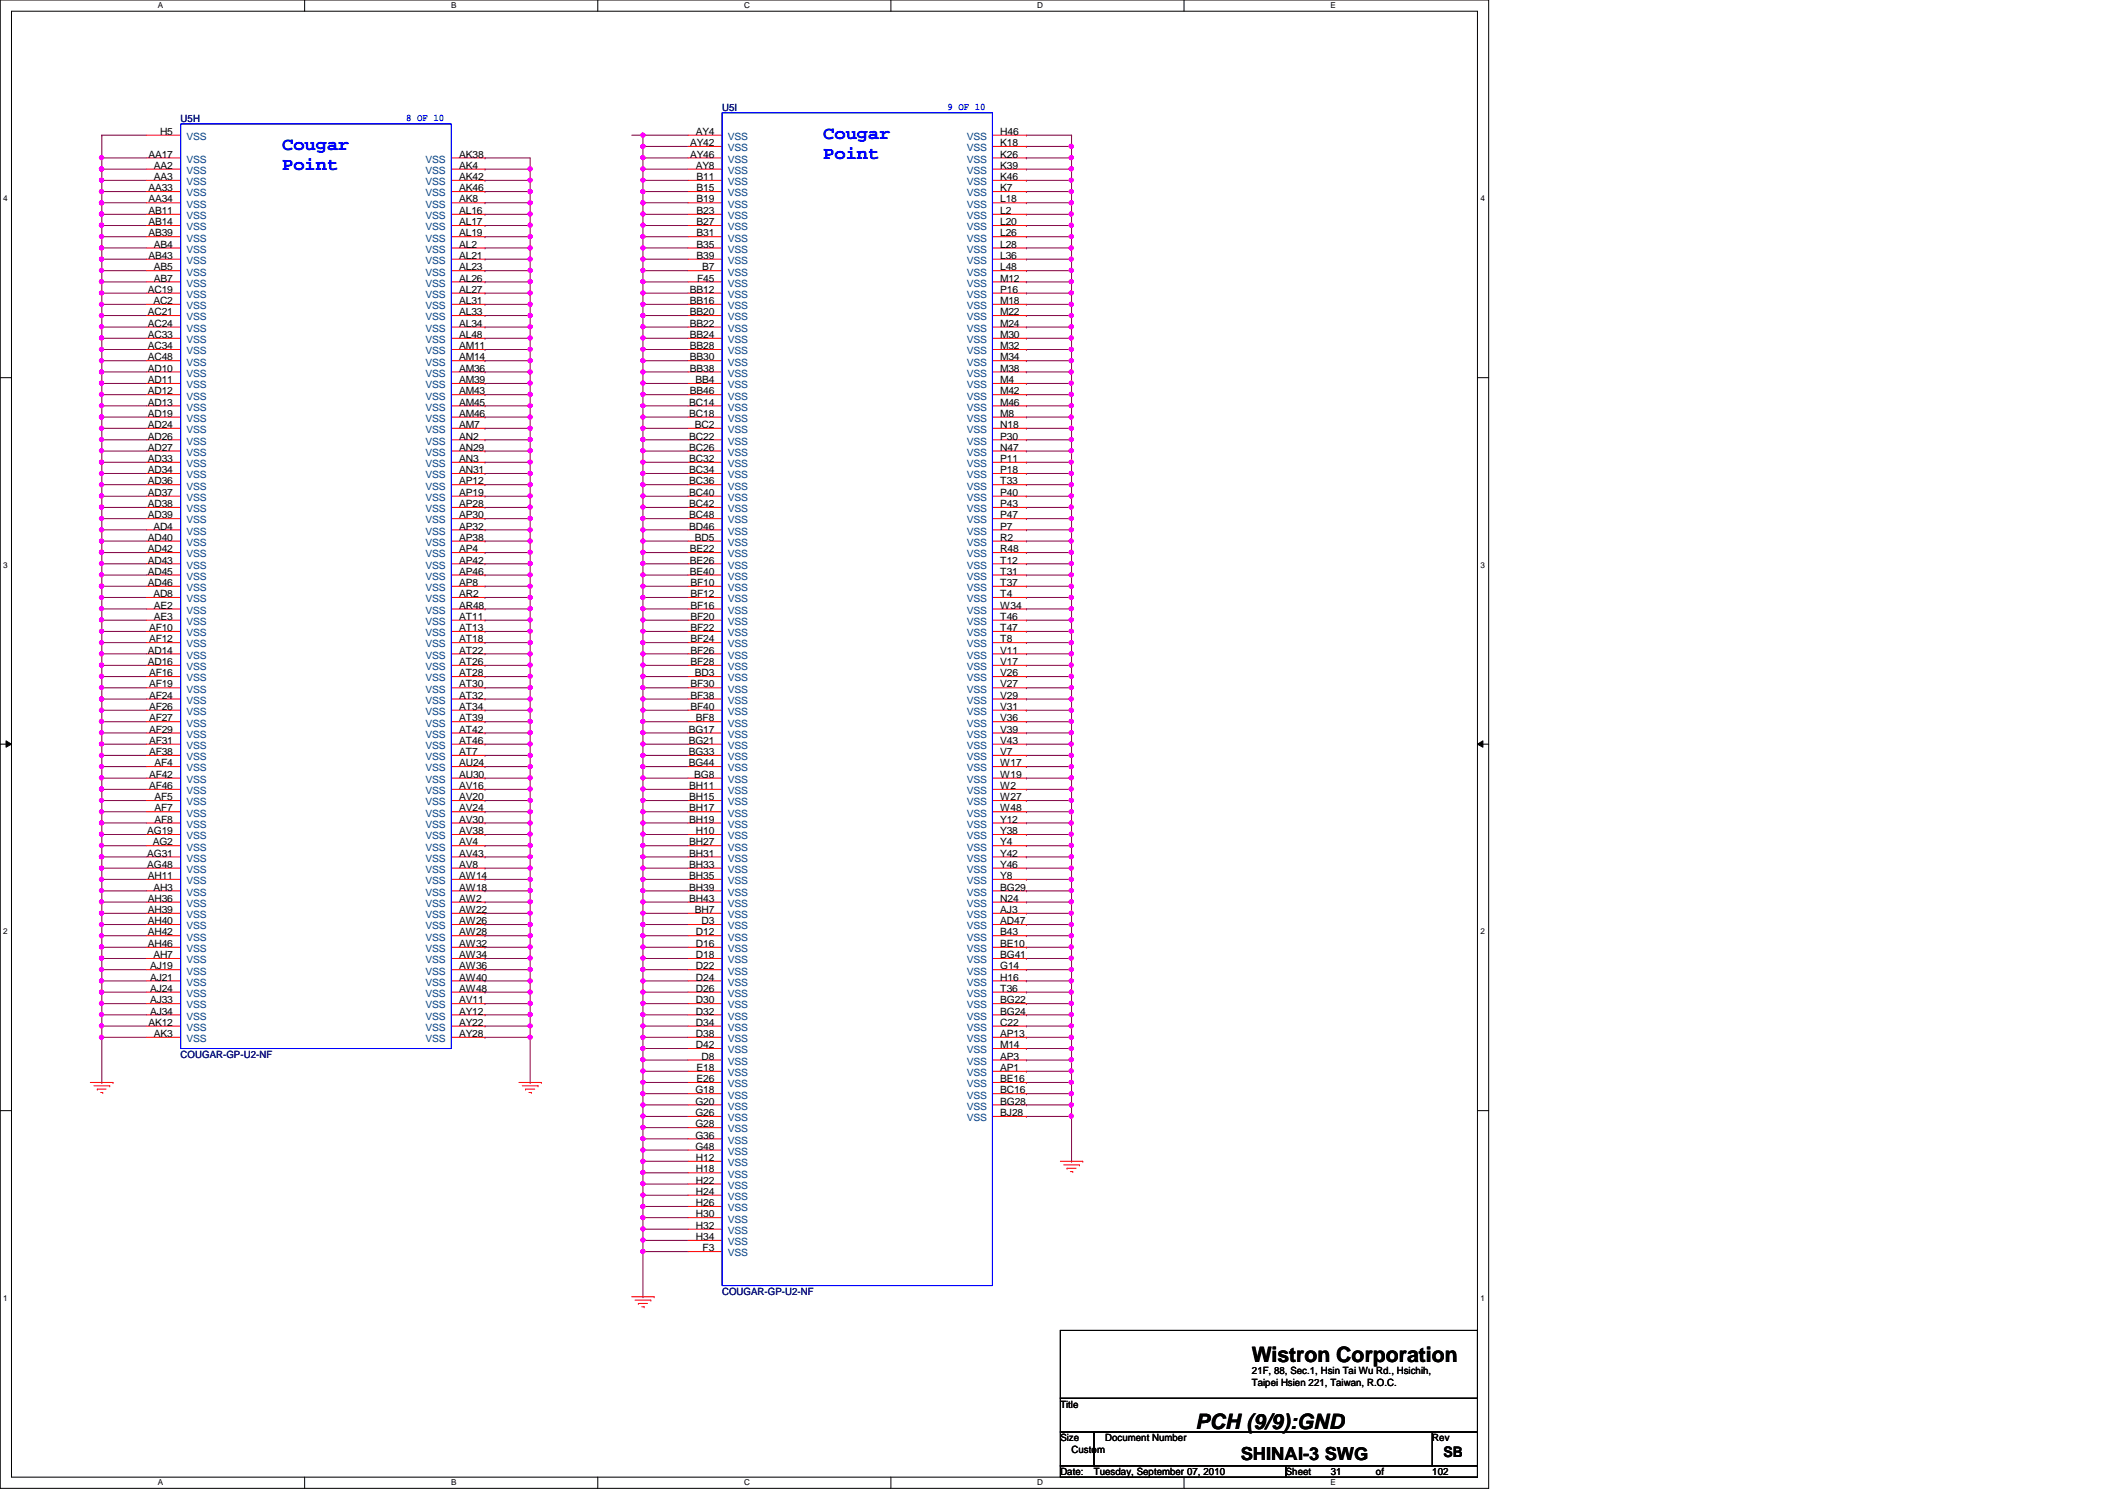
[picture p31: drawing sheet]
<svg xmlns="http://www.w3.org/2000/svg" width="297mm" height="210mm" viewBox="0 0 297 210" stroke-linecap="round" stroke-linejoin="round" font-family="sans-serif">
<defs><g id="words">
<g font-size="3">
<text x="174.8" y="190.2">Wistron Corporation</text>
<text x="167" y="199.6">PCH (9/9):GND</text>
</g>
<g font-size="2.5" fill="#00f">
<text x="39.4" y="21">Cougar</text>
<text x="39.4" y="23.8">Point</text>
<text x="115" y="19.4">Cougar</text>
<text x="115" y="22.2">Point</text>
</g>
<text font-size="2.5" x="173.3" y="203.9">SHINAI-3 SWG</text>
<text font-size="2" x="201.6" y="203.5">SB</text>
<g font-size="1.4" fill="#000080">
<text x="25.2" y="17.1">U5H</text>
<text x="100.8" y="15.5">U5I</text>
<text x="25.2" y="147.7">COUGAR-GP-U2-NF</text>
<text x="100.8" y="180.8">COUGAR-GP-U2-NF</text>
</g>
<g font-size="1.4" fill="#00f">
<text x="56.7" y="16.9">8 OF 10</text>
<text x="132.3" y="15.3">9 OF 10</text>
</g>
<g font-size="1.4">
<text x="20.7" y="22">AA17</text>
<text x="21.5" y="23.6">AA2</text>
<text x="22.3" y="18.8">H5</text>
<text x="64.1" y="22">AK38</text>
<text x="64.1" y="23.6">AK4</text>
<text x="96.4" y="20.4">AY42</text>
<text x="96.4" y="22">AY46</text>
<text x="97.2" y="18.8">AY4</text>
<text x="97.2" y="23.6">AY8</text>
<text x="139.7" y="23.6">K39</text>
<text x="139.7" y="18.8">H46</text>
<text x="139.7" y="20.4">K18</text>
<text x="139.7" y="22">K26</text>
<text x="20.7" y="28.3">AA34</text>
<text x="20.7" y="29.9">AB11</text>
<text x="20.7" y="26.7">AA33</text>
<text x="21.5" y="25.1">AA3</text>
<text x="64.1" y="25.1">AK42</text>
<text x="64.1" y="26.7">AK46</text>
<text x="64.1" y="28.3">AK8</text>
<text x="64.1" y="29.9">AL16</text>
<text x="97.3" y="25.1">B11</text>
<text x="97.3" y="26.7">B15</text>
<text x="97.3" y="28.3">B19</text>
<text x="97.3" y="29.9">B23</text>
<text x="139.7" y="26.7">K7</text>
<text x="139.7" y="28.3">L18</text>
<text x="139.7" y="29.9">L2</text>
<text x="139.7" y="25.1">K46</text>
<text x="20.7" y="31.5">AB14</text>
<text x="20.7" y="33">AB39</text>
<text x="21.5" y="34.6">AB4</text>
<text x="64.1" y="31.5">AL17</text>
<text x="64.1" y="33">AL19</text>
<text x="64.1" y="34.6">AL2</text>
<text x="97.3" y="31.5">B27</text>
<text x="97.3" y="33">B31</text>
<text x="97.3" y="34.6">B35</text>
<text x="139.7" y="31.5">L20</text>
<text x="139.7" y="33">L26</text>
<text x="139.7" y="34.6">L28</text>
<text x="20.7" y="40.9">AC19</text>
<text x="20.7" y="36.2">AB43</text>
<text x="21.5" y="37.8">AB5</text>
<text x="21.5" y="39.3">AB7</text>
<text x="64.1" y="36.2">AL21</text>
<text x="64.1" y="37.8">AL23</text>
<text x="64.1" y="39.3">AL26</text>
<text x="64.1" y="40.9">AL27</text>
<text x="96.3" y="40.9">BB12</text>
<text x="97.3" y="36.2">B39</text>
<text x="97.4" y="39.3">F45</text>
<text x="98" y="37.8">B7</text>
<text x="139.7" y="36.2">L36</text>
<text x="139.7" y="37.8">L48</text>
<text x="139.7" y="39.3">M12</text>
<text x="139.7" y="40.9">P16</text>
<text x="20.7" y="44">AC21</text>
<text x="20.7" y="45.6">AC24</text>
<text x="20.7" y="47.2">AC33</text>
<text x="21.4" y="42.5">AC2</text>
<text x="64.1" y="42.5">AL31</text>
<text x="64.1" y="47.2">AL48</text>
<text x="64.1" y="45.6">AL34</text>
<text x="64.1" y="44">AL33</text>
<text x="96.3" y="42.5">BB16</text>
<text x="96.3" y="44">BB20</text>
<text x="96.3" y="45.6">BB22</text>
<text x="96.3" y="47.2">BB24</text>
<text x="139.7" y="42.5">M18</text>
<text x="139.7" y="44">M22</text>
<text x="139.7" y="45.6">M24</text>
<text x="139.7" y="47.2">M30</text>
<text x="20.7" y="48.8">AC34</text>
<text x="20.7" y="50.3">AC48</text>
<text x="20.7" y="51.9">AD10</text>
<text x="20.7" y="53.5">AD11</text>
<text x="64.1" y="48.8">AM11</text>
<text x="64.1" y="50.3">AM14</text>
<text x="64.1" y="51.9">AM36</text>
<text x="64.1" y="53.5">AM39</text>
<text x="96.3" y="48.8">BB28</text>
<text x="96.3" y="50.3">BB30</text>
<text x="96.3" y="51.9">BB38</text>
<text x="97.1" y="53.5">BB4</text>
<text x="139.7" y="48.8">M32</text>
<text x="139.7" y="50.3">M34</text>
<text x="139.7" y="51.9">M38</text>
<text x="139.7" y="53.5">M4</text>
<text x="20.7" y="55.1">AD12</text>
<text x="20.7" y="56.6">AD13</text>
<text x="20.7" y="58.2">AD19</text>
<text x="20.7" y="59.8">AD24</text>
<text x="64.1" y="56.6">AM45</text>
<text x="64.1" y="58.2">AM46</text>
<text x="64.1" y="59.8">AM7</text>
<text x="64.1" y="55.1">AM43</text>
<text x="96.3" y="56.6">BC14</text>
<text x="96.3" y="58.2">BC18</text>
<text x="96.3" y="55.1">BB46</text>
<text x="97" y="59.8">BC2</text>
<text x="139.7" y="55.1">M42</text>
<text x="139.7" y="56.6">M46</text>
<text x="139.7" y="58.2">M8</text>
<text x="139.7" y="59.8">N18</text>
<text x="20.7" y="61.4">AD26</text>
<text x="20.7" y="62.9">AD27</text>
<text x="20.7" y="64.5">AD33</text>
<text x="64.1" y="61.4">AN2</text>
<text x="64.1" y="62.9">AN29</text>
<text x="64.1" y="64.5">AN3</text>
<text x="96.3" y="61.4">BC22</text>
<text x="96.3" y="62.9">BC26</text>
<text x="96.3" y="64.5">BC32</text>
<text x="139.7" y="61.4">P30</text>
<text x="139.7" y="64.5">P11</text>
<text x="139.7" y="62.9">N47</text>
<text x="20.7" y="66.1">AD34</text>
<text x="20.7" y="67.6">AD36</text>
<text x="20.7" y="69.3">AD37</text>
<text x="20.7" y="70.8">AD38</text>
<text x="64.1" y="66.1">AN31</text>
<text x="64.1" y="67.6">AP12</text>
<text x="64.1" y="69.3">AP19</text>
<text x="64.1" y="70.8">AP28</text>
<text x="96.3" y="66.1">BC34</text>
<text x="96.3" y="67.6">BC36</text>
<text x="96.3" y="69.3">BC40</text>
<text x="96.3" y="70.8">BC42</text>
<text x="139.7" y="66.1">P18</text>
<text x="139.7" y="67.6">T33</text>
<text x="139.7" y="69.3">P40</text>
<text x="139.7" y="70.8">P43</text>
<text x="20.7" y="72.4">AD39</text>
<text x="20.7" y="75.5">AD40</text>
<text x="20.7" y="77.1">AD42</text>
<text x="21.4" y="74">AD4</text>
<text x="64.1" y="72.4">AP30</text>
<text x="64.1" y="74">AP32</text>
<text x="64.1" y="75.5">AP38</text>
<text x="64.1" y="77.1">AP4</text>
<text x="96.3" y="72.4">BC48</text>
<text x="96.3" y="74">BD46</text>
<text x="96.3" y="77.1">BE22</text>
<text x="97" y="75.5">BD5</text>
<text x="139.7" y="72.4">P47</text>
<text x="139.7" y="74">P7</text>
<text x="139.7" y="75.5">R2</text>
<text x="139.7" y="77.1">R48</text>
<text x="20.7" y="78.7">AD43</text>
<text x="20.7" y="80.3">AD45</text>
<text x="20.7" y="81.8">AD46</text>
<text x="21.4" y="83.4">AD8</text>
<text x="64.1" y="78.7">AP42</text>
<text x="64.1" y="80.3">AP46</text>
<text x="64.1" y="81.8">AP8</text>
<text x="64.1" y="83.4">AR2</text>
<text x="96.3" y="78.7">BE26</text>
<text x="96.3" y="80.3">BE40</text>
<text x="96.4" y="81.8">BF10</text>
<text x="96.4" y="83.4">BF12</text>
<text x="139.7" y="78.7">T12</text>
<text x="139.7" y="80.3">T31</text>
<text x="139.7" y="81.8">T37</text>
<text x="139.7" y="83.4">T4</text>
<text x="20.8" y="88.1">AF10</text>
<text x="20.8" y="89.7">AF12</text>
<text x="21.5" y="86.6">AE3</text>
<text x="21.5" y="85">AE2</text>
<text x="64.1" y="85">AR48</text>
<text x="64.1" y="86.6">AT11</text>
<text x="64.1" y="88.1">AT13</text>
<text x="64.1" y="89.7">AT18</text>
<text x="96.4" y="85">BF16</text>
<text x="96.4" y="86.6">BF20</text>
<text x="96.4" y="88.1">BF22</text>
<text x="96.4" y="89.7">BF24</text>
<text x="139.7" y="85">W34</text>
<text x="139.7" y="86.6">T46</text>
<text x="139.7" y="88.1">T47</text>
<text x="139.7" y="89.7">T8</text>
<text x="20.7" y="92.9">AD16</text>
<text x="20.7" y="91.3">AD14</text>
<text x="20.8" y="94.4">AF16</text>
<text x="64.1" y="91.3">AT22</text>
<text x="64.1" y="92.9">AT26</text>
<text x="64.1" y="94.4">AT28</text>
<text x="96.4" y="91.3">BF26</text>
<text x="96.4" y="92.9">BF28</text>
<text x="97" y="94.4">BD3</text>
<text x="139.7" y="91.3">V11</text>
<text x="139.7" y="92.9">V17</text>
<text x="139.7" y="94.4">V26</text>
<text x="20.8" y="96">AF19</text>
<text x="20.8" y="97.6">AF24</text>
<text x="20.8" y="99.1">AF26</text>
<text x="20.8" y="100.8">AF27</text>
<text x="64.1" y="96">AT30</text>
<text x="64.1" y="97.6">AT32</text>
<text x="64.1" y="99.1">AT34</text>
<text x="64.1" y="100.8">AT39</text>
<text x="96.4" y="96">BF30</text>
<text x="96.4" y="97.6">BF38</text>
<text x="96.4" y="99.1">BF40</text>
<text x="97.2" y="100.8">BF8</text>
<text x="139.7" y="96">V27</text>
<text x="139.7" y="97.6">V29</text>
<text x="139.7" y="99.1">V31</text>
<text x="139.7" y="100.8">V36</text>
<text x="20.8" y="102.3">AF29</text>
<text x="20.8" y="103.9">AF31</text>
<text x="20.8" y="105.5">AF38</text>
<text x="21.6" y="107">AF4</text>
<text x="64.1" y="102.3">AT42</text>
<text x="64.1" y="103.9">AT46</text>
<text x="64.1" y="105.5">AT7</text>
<text x="64.1" y="107">AU24</text>
<text x="96.2" y="102.3">BG17</text>
<text x="96.2" y="103.9">BG21</text>
<text x="96.2" y="105.5">BG33</text>
<text x="96.2" y="107">BG44</text>
<text x="139.7" y="102.3">V39</text>
<text x="139.7" y="103.9">V43</text>
<text x="139.7" y="105.5">V7</text>
<text x="139.7" y="107">W17</text>
<text x="20.8" y="108.6">AF42</text>
<text x="20.8" y="110.2">AF46</text>
<text x="21.6" y="113.3">AF7</text>
<text x="21.6" y="111.8">AF5</text>
<text x="64.1" y="108.6">AU30</text>
<text x="64.1" y="110.2">AV16</text>
<text x="64.1" y="111.8">AV20</text>
<text x="64.1" y="113.3">AV24</text>
<text x="96.3" y="110.2">BH11</text>
<text x="96.3" y="111.8">BH15</text>
<text x="96.3" y="113.3">BH17</text>
<text x="96.9" y="108.6">BG8</text>
<text x="139.7" y="108.6">W19</text>
<text x="139.7" y="110.2">W2</text>
<text x="139.7" y="111.8">W27</text>
<text x="139.7" y="113.3">W48</text>
<text x="20.6" y="116.5">AG19</text>
<text x="20.6" y="119.6">AG31</text>
<text x="21.3" y="118.1">AG2</text>
<text x="21.6" y="114.9">AF8</text>
<text x="64.1" y="114.9">AV30</text>
<text x="64.1" y="116.5">AV38</text>
<text x="64.1" y="118.1">AV4</text>
<text x="64.1" y="119.6">AV43</text>
<text x="96.3" y="114.9">BH19</text>
<text x="96.3" y="118.1">BH27</text>
<text x="96.3" y="119.6">BH31</text>
<text x="97.2" y="116.5">H10</text>
<text x="139.7" y="114.9">Y12</text>
<text x="139.7" y="116.5">Y38</text>
<text x="139.7" y="118.1">Y4</text>
<text x="139.7" y="119.6">Y42</text>
<text x="20.6" y="121.2">AG48</text>
<text x="20.7" y="122.8">AH11</text>
<text x="20.7" y="125.9">AH36</text>
<text x="21.4" y="124.4">AH3</text>
<text x="64.1" y="121.2">AV8</text>
<text x="64.1" y="122.8">AW14</text>
<text x="64.1" y="124.4">AW18</text>
<text x="64.1" y="125.9">AW2</text>
<text x="96.3" y="121.2">BH33</text>
<text x="96.3" y="122.8">BH35</text>
<text x="96.3" y="124.4">BH39</text>
<text x="96.3" y="125.9">BH43</text>
<text x="139.7" y="121.2">Y46</text>
<text x="139.7" y="122.8">Y8</text>
<text x="139.7" y="124.4">BG29</text>
<text x="139.7" y="125.9">N24</text>
<text x="20.7" y="127.5">AH39</text>
<text x="20.7" y="129.1">AH40</text>
<text x="20.7" y="130.6">AH42</text>
<text x="64.1" y="127.5">AW22</text>
<text x="64.1" y="129.1">AW26</text>
<text x="64.1" y="130.6">AW28</text>
<text x="97" y="127.5">BH7</text>
<text x="97.2" y="130.6">D12</text>
<text x="98" y="129.1">D3</text>
<text x="139.7" y="127.5">AJ3</text>
<text x="139.7" y="129.1">AD47</text>
<text x="139.7" y="130.6">B43</text>
<text x="20.7" y="132.2">AH46</text>
<text x="21" y="135.4">AJ19</text>
<text x="21" y="136.9">AJ21</text>
<text x="21.4" y="133.8">AH7</text>
<text x="64.1" y="132.2">AW32</text>
<text x="64.1" y="133.8">AW34</text>
<text x="64.1" y="135.4">AW36</text>
<text x="64.1" y="136.9">AW40</text>
<text x="97.2" y="132.2">D16</text>
<text x="97.2" y="133.8">D18</text>
<text x="97.2" y="135.4">D22</text>
<text x="97.2" y="136.9">D24</text>
<text x="139.7" y="132.2">BE10</text>
<text x="139.7" y="133.8">BG41</text>
<text x="139.7" y="135.4">G14</text>
<text x="139.7" y="136.9">H16</text>
<text x="20.7" y="143.3">AK12</text>
<text x="21" y="140.1">AJ33</text>
<text x="21" y="141.7">AJ34</text>
<text x="21" y="138.5">AJ24</text>
<text x="64.1" y="138.5">AW48</text>
<text x="64.1" y="140.1">AV11</text>
<text x="64.1" y="141.7">AY12</text>
<text x="64.1" y="143.3">AY22</text>
<text x="97.2" y="138.5">D26</text>
<text x="97.2" y="140.1">D30</text>
<text x="97.2" y="141.7">D32</text>
<text x="97.2" y="143.3">D34</text>
<text x="139.7" y="138.5">T36</text>
<text x="139.7" y="140.1">BG22</text>
<text x="139.7" y="141.7">BG24</text>
<text x="139.7" y="143.3">C22</text>
<text x="21.5" y="144.8">AK3</text>
<text x="64.1" y="144.8">AY28</text>
<text x="97.2" y="144.8">D38</text>
<text x="97.2" y="146.4">D42</text>
<text x="97.3" y="149.6">E18</text>
<text x="98" y="148">D8</text>
<text x="139.7" y="144.8">AP13</text>
<text x="139.7" y="146.4">M14</text>
<text x="139.7" y="148">AP3</text>
<text x="139.7" y="149.6">AP1</text>
<text x="97.1" y="152.7">G18</text>
<text x="97.1" y="154.3">G20</text>
<text x="97.1" y="155.9">G26</text>
<text x="97.3" y="151.1">E26</text>
<text x="139.7" y="151.1">BE16</text>
<text x="139.7" y="152.7">BC16</text>
<text x="139.7" y="154.3">BG28</text>
<text x="139.7" y="155.9">BJ28</text>
<text x="97.1" y="157.4">G28</text>
<text x="97.1" y="159">G36</text>
<text x="97.1" y="160.6">G48</text>
<text x="97.2" y="162.1">H12</text>
<text x="97.2" y="163.7">H18</text>
<text x="97.2" y="165.3">H22</text>
<text x="97.2" y="166.9">H24</text>
<text x="97.2" y="168.4">H26</text>
<text x="97.2" y="170">H30</text>
<text x="97.2" y="171.6">H32</text>
<text x="97.2" y="173.2">H34</text>
<text x="98.1" y="174.8">F3</text>
<text x="174.8" y="191.9">21F, 88, Sec.1, Hsin Tai Wu Rd., Hsichih,</text>
<text x="148.1" y="196.6">Title</text>
<text x="174.8" y="193.5">Taipei Hsien 221, Taiwan, R.O.C.</text>
<text x="148.1" y="201.3">Size</text>
<text x="149.6" y="202.9">Custom</text>
<text x="154.3" y="201.3">Document Number</text>
<text x="200" y="201.3">Rev</text>
<text x="148.1" y="206">Date:</text>
<text x="152.8" y="206">Tuesday, September 07, 2010</text>
<text x="179.6" y="206">Sheet</text>
<text x="185.8" y="206">31</text>
<text x="192.1" y="206">of</text>
<text x="200" y="206">102</text>
</g>
<g font-size="1.4" fill="#004080">
<text x="26" y="22.7">VSS</text>
<text x="26" y="19.6">VSS</text>
<text x="59.4" y="22.7">VSS</text>
<text x="101.6" y="19.6">VSS</text>
<text x="101.6" y="21.1">VSS</text>
<text x="101.6" y="22.7">VSS</text>
<text x="135" y="19.6">VSS</text>
<text x="135" y="21.1">VSS</text>
<text x="135" y="22.7">VSS</text>
<text x="26" y="24.3">VSS</text>
<text x="26" y="25.9">VSS</text>
<text x="26" y="29">VSS</text>
<text x="26" y="27.4">VSS</text>
<text x="59.4" y="24.3">VSS</text>
<text x="59.4" y="25.9">VSS</text>
<text x="59.4" y="27.4">VSS</text>
<text x="59.4" y="29">VSS</text>
<text x="101.6" y="24.3">VSS</text>
<text x="101.6" y="25.9">VSS</text>
<text x="101.6" y="27.4">VSS</text>
<text x="101.6" y="29">VSS</text>
<text x="135" y="27.4">VSS</text>
<text x="135" y="29">VSS</text>
<text x="135" y="24.3">VSS</text>
<text x="135" y="25.9">VSS</text>
<text x="26" y="30.6">VSS</text>
<text x="26" y="32.2">VSS</text>
<text x="26" y="33.7">VSS</text>
<text x="26" y="35.3">VSS</text>
<text x="59.4" y="30.6">VSS</text>
<text x="59.4" y="32.2">VSS</text>
<text x="59.4" y="33.7">VSS</text>
<text x="59.4" y="35.3">VSS</text>
<text x="101.6" y="30.6">VSS</text>
<text x="101.6" y="32.2">VSS</text>
<text x="101.6" y="33.7">VSS</text>
<text x="101.6" y="35.3">VSS</text>
<text x="135" y="30.6">VSS</text>
<text x="135" y="32.2">VSS</text>
<text x="135" y="33.7">VSS</text>
<text x="135" y="35.3">VSS</text>
<text x="26" y="36.9">VSS</text>
<text x="26" y="38.5">VSS</text>
<text x="26" y="40">VSS</text>
<text x="26" y="41.6">VSS</text>
<text x="59.4" y="36.9">VSS</text>
<text x="59.4" y="38.5">VSS</text>
<text x="59.4" y="40">VSS</text>
<text x="59.4" y="41.6">VSS</text>
<text x="101.6" y="36.9">VSS</text>
<text x="101.6" y="38.5">VSS</text>
<text x="101.6" y="41.6">VSS</text>
<text x="101.6" y="40">VSS</text>
<text x="135" y="36.9">VSS</text>
<text x="135" y="38.5">VSS</text>
<text x="135" y="40">VSS</text>
<text x="135" y="41.6">VSS</text>
<text x="26" y="43.2">VSS</text>
<text x="26" y="44.7">VSS</text>
<text x="26" y="46.4">VSS</text>
<text x="26" y="47.9">VSS</text>
<text x="59.4" y="43.2">VSS</text>
<text x="59.4" y="47.9">VSS</text>
<text x="59.4" y="46.4">VSS</text>
<text x="59.4" y="44.7">VSS</text>
<text x="101.6" y="43.2">VSS</text>
<text x="101.6" y="44.7">VSS</text>
<text x="101.6" y="46.4">VSS</text>
<text x="101.6" y="47.9">VSS</text>
<text x="135" y="43.2">VSS</text>
<text x="135" y="44.7">VSS</text>
<text x="135" y="46.4">VSS</text>
<text x="135" y="47.9">VSS</text>
<text x="26" y="49.5">VSS</text>
<text x="26" y="51.1">VSS</text>
<text x="26" y="52.6">VSS</text>
<text x="59.4" y="49.5">VSS</text>
<text x="59.4" y="51.1">VSS</text>
<text x="59.4" y="52.6">VSS</text>
<text x="101.6" y="49.5">VSS</text>
<text x="101.6" y="51.1">VSS</text>
<text x="101.6" y="52.6">VSS</text>
<text x="135" y="49.5">VSS</text>
<text x="135" y="51.1">VSS</text>
<text x="135" y="52.6">VSS</text>
<text x="26" y="54.2">VSS</text>
<text x="26" y="55.8">VSS</text>
<text x="26" y="57.4">VSS</text>
<text x="26" y="58.9">VSS</text>
<text x="59.4" y="54.2">VSS</text>
<text x="59.4" y="57.4">VSS</text>
<text x="59.4" y="58.9">VSS</text>
<text x="59.4" y="55.8">VSS</text>
<text x="101.6" y="54.2">VSS</text>
<text x="101.6" y="55.8">VSS</text>
<text x="101.6" y="57.4">VSS</text>
<text x="101.6" y="58.9">VSS</text>
<text x="135" y="54.2">VSS</text>
<text x="135" y="55.8">VSS</text>
<text x="135" y="57.4">VSS</text>
<text x="135" y="58.9">VSS</text>
<text x="26" y="60.5">VSS</text>
<text x="26" y="62.1">VSS</text>
<text x="26" y="63.7">VSS</text>
<text x="26" y="65.2">VSS</text>
<text x="59.4" y="60.5">VSS</text>
<text x="59.4" y="62.1">VSS</text>
<text x="59.4" y="63.7">VSS</text>
<text x="59.4" y="65.2">VSS</text>
<text x="101.6" y="60.5">VSS</text>
<text x="101.6" y="62.1">VSS</text>
<text x="101.6" y="63.7">VSS</text>
<text x="101.6" y="65.2">VSS</text>
<text x="135" y="60.5">VSS</text>
<text x="135" y="62.1">VSS</text>
<text x="135" y="65.2">VSS</text>
<text x="135" y="63.7">VSS</text>
<text x="26" y="66.8">VSS</text>
<text x="26" y="68.4">VSS</text>
<text x="26" y="70">VSS</text>
<text x="26" y="71.5">VSS</text>
<text x="59.4" y="66.8">VSS</text>
<text x="59.4" y="68.4">VSS</text>
<text x="59.4" y="70">VSS</text>
<text x="59.4" y="71.5">VSS</text>
<text x="101.6" y="66.8">VSS</text>
<text x="101.6" y="68.4">VSS</text>
<text x="101.6" y="70">VSS</text>
<text x="101.6" y="71.5">VSS</text>
<text x="135" y="66.8">VSS</text>
<text x="135" y="68.4">VSS</text>
<text x="135" y="70">VSS</text>
<text x="135" y="71.5">VSS</text>
<text x="26" y="73.1">VSS</text>
<text x="26" y="74.7">VSS</text>
<text x="26" y="76.2">VSS</text>
<text x="26" y="77.9">VSS</text>
<text x="59.4" y="73.1">VSS</text>
<text x="59.4" y="74.7">VSS</text>
<text x="59.4" y="76.2">VSS</text>
<text x="59.4" y="77.9">VSS</text>
<text x="101.6" y="73.1">VSS</text>
<text x="101.6" y="74.7">VSS</text>
<text x="101.6" y="76.2">VSS</text>
<text x="101.6" y="77.9">VSS</text>
<text x="135" y="73.1">VSS</text>
<text x="135" y="74.7">VSS</text>
<text x="135" y="76.2">VSS</text>
<text x="135" y="77.9">VSS</text>
<text x="26" y="79.4">VSS</text>
<text x="26" y="81">VSS</text>
<text x="26" y="82.5">VSS</text>
<text x="59.4" y="79.4">VSS</text>
<text x="59.4" y="81">VSS</text>
<text x="59.4" y="82.5">VSS</text>
<text x="101.6" y="79.4">VSS</text>
<text x="101.6" y="81">VSS</text>
<text x="101.6" y="82.5">VSS</text>
<text x="135" y="79.4">VSS</text>
<text x="135" y="81">VSS</text>
<text x="135" y="82.5">VSS</text>
<text x="26" y="88.9">VSS</text>
<text x="26" y="84.1">VSS</text>
<text x="26" y="87.3">VSS</text>
<text x="26" y="85.7">VSS</text>
<text x="59.4" y="84.1">VSS</text>
<text x="59.4" y="85.7">VSS</text>
<text x="59.4" y="87.3">VSS</text>
<text x="59.4" y="88.9">VSS</text>
<text x="101.6" y="84.1">VSS</text>
<text x="101.6" y="85.7">VSS</text>
<text x="101.6" y="87.3">VSS</text>
<text x="101.6" y="88.9">VSS</text>
<text x="135" y="84.1">VSS</text>
<text x="135" y="85.7">VSS</text>
<text x="135" y="87.3">VSS</text>
<text x="135" y="88.9">VSS</text>
<text x="26" y="90.4">VSS</text>
<text x="26" y="93.6">VSS</text>
<text x="26" y="95.2">VSS</text>
<text x="26" y="92">VSS</text>
<text x="59.4" y="90.4">VSS</text>
<text x="59.4" y="92">VSS</text>
<text x="59.4" y="93.6">VSS</text>
<text x="59.4" y="95.2">VSS</text>
<text x="101.6" y="90.4">VSS</text>
<text x="101.6" y="92">VSS</text>
<text x="101.6" y="93.6">VSS</text>
<text x="101.6" y="95.2">VSS</text>
<text x="135" y="90.4">VSS</text>
<text x="135" y="92">VSS</text>
<text x="135" y="93.6">VSS</text>
<text x="135" y="95.2">VSS</text>
<text x="26" y="96.7">VSS</text>
<text x="26" y="98.3">VSS</text>
<text x="26" y="99.9">VSS</text>
<text x="26" y="101.5">VSS</text>
<text x="59.4" y="96.7">VSS</text>
<text x="59.4" y="98.3">VSS</text>
<text x="59.4" y="99.9">VSS</text>
<text x="59.4" y="101.5">VSS</text>
<text x="101.6" y="96.7">VSS</text>
<text x="101.6" y="98.3">VSS</text>
<text x="101.6" y="99.9">VSS</text>
<text x="101.6" y="101.5">VSS</text>
<text x="135" y="96.7">VSS</text>
<text x="135" y="98.3">VSS</text>
<text x="135" y="99.9">VSS</text>
<text x="135" y="101.5">VSS</text>
<text x="26" y="103">VSS</text>
<text x="26" y="104.6">VSS</text>
<text x="26" y="106.2">VSS</text>
<text x="26" y="107.7">VSS</text>
<text x="59.4" y="103">VSS</text>
<text x="59.4" y="104.6">VSS</text>
<text x="59.4" y="106.2">VSS</text>
<text x="59.4" y="107.7">VSS</text>
<text x="101.6" y="103">VSS</text>
<text x="101.6" y="104.6">VSS</text>
<text x="101.6" y="106.2">VSS</text>
<text x="101.6" y="107.7">VSS</text>
<text x="135" y="103">VSS</text>
<text x="135" y="104.6">VSS</text>
<text x="135" y="106.2">VSS</text>
<text x="135" y="107.7">VSS</text>
<text x="26" y="109.3">VSS</text>
<text x="26" y="110.9">VSS</text>
<text x="26" y="112.5">VSS</text>
<text x="59.4" y="109.3">VSS</text>
<text x="59.4" y="110.9">VSS</text>
<text x="59.4" y="112.5">VSS</text>
<text x="101.6" y="109.3">VSS</text>
<text x="101.6" y="110.9">VSS</text>
<text x="101.6" y="112.5">VSS</text>
<text x="135" y="109.3">VSS</text>
<text x="135" y="110.9">VSS</text>
<text x="135" y="112.5">VSS</text>
<text x="26" y="114">VSS</text>
<text x="26" y="115.6">VSS</text>
<text x="26" y="117.2">VSS</text>
<text x="26" y="118.8">VSS</text>
<text x="59.4" y="114">VSS</text>
<text x="59.4" y="115.6">VSS</text>
<text x="59.4" y="117.2">VSS</text>
<text x="59.4" y="118.8">VSS</text>
<text x="101.6" y="114">VSS</text>
<text x="101.6" y="115.6">VSS</text>
<text x="101.6" y="118.8">VSS</text>
<text x="101.6" y="117.2">VSS</text>
<text x="135" y="114">VSS</text>
<text x="135" y="115.6">VSS</text>
<text x="135" y="117.2">VSS</text>
<text x="135" y="118.8">VSS</text>
<text x="26" y="120.4">VSS</text>
<text x="26" y="121.9">VSS</text>
<text x="26" y="123.5">VSS</text>
<text x="26" y="125.1">VSS</text>
<text x="59.4" y="120.4">VSS</text>
<text x="59.4" y="121.9">VSS</text>
<text x="59.4" y="123.5">VSS</text>
<text x="59.4" y="125.1">VSS</text>
<text x="101.6" y="120.4">VSS</text>
<text x="101.6" y="121.9">VSS</text>
<text x="101.6" y="123.5">VSS</text>
<text x="101.6" y="125.1">VSS</text>
<text x="135" y="120.4">VSS</text>
<text x="135" y="121.9">VSS</text>
<text x="135" y="123.5">VSS</text>
<text x="135" y="125.1">VSS</text>
<text x="26" y="126.7">VSS</text>
<text x="26" y="128.2">VSS</text>
<text x="26" y="129.8">VSS</text>
<text x="26" y="131.4">VSS</text>
<text x="59.4" y="126.7">VSS</text>
<text x="59.4" y="128.2">VSS</text>
<text x="59.4" y="129.8">VSS</text>
<text x="59.4" y="131.4">VSS</text>
<text x="101.6" y="126.7">VSS</text>
<text x="101.6" y="128.2">VSS</text>
<text x="101.6" y="129.8">VSS</text>
<text x="101.6" y="131.4">VSS</text>
<text x="135" y="126.7">VSS</text>
<text x="135" y="128.2">VSS</text>
<text x="135" y="129.8">VSS</text>
<text x="135" y="131.4">VSS</text>
<text x="26" y="133">VSS</text>
<text x="26" y="134.5">VSS</text>
<text x="26" y="136.1">VSS</text>
<text x="26" y="137.7">VSS</text>
<text x="59.4" y="133">VSS</text>
<text x="59.4" y="134.5">VSS</text>
<text x="59.4" y="136.1">VSS</text>
<text x="59.4" y="137.7">VSS</text>
<text x="101.6" y="133">VSS</text>
<text x="101.6" y="134.5">VSS</text>
<text x="101.6" y="136.1">VSS</text>
<text x="101.6" y="137.7">VSS</text>
<text x="135" y="133">VSS</text>
<text x="135" y="134.5">VSS</text>
<text x="135" y="136.1">VSS</text>
<text x="135" y="137.7">VSS</text>
<text x="26" y="140.8">VSS</text>
<text x="26" y="142.4">VSS</text>
<text x="26" y="144">VSS</text>
<text x="26" y="139.2">VSS</text>
<text x="59.4" y="139.2">VSS</text>
<text x="59.4" y="140.8">VSS</text>
<text x="59.4" y="142.4">VSS</text>
<text x="59.4" y="144">VSS</text>
<text x="101.6" y="139.2">VSS</text>
<text x="101.6" y="140.8">VSS</text>
<text x="101.6" y="142.4">VSS</text>
<text x="101.6" y="144">VSS</text>
<text x="135" y="139.2">VSS</text>
<text x="135" y="140.8">VSS</text>
<text x="135" y="142.4">VSS</text>
<text x="135" y="144">VSS</text>
<text x="26" y="145.5">VSS</text>
<text x="59.4" y="145.5">VSS</text>
<text x="101.6" y="145.5">VSS</text>
<text x="101.6" y="147.1">VSS</text>
<text x="101.6" y="148.7">VSS</text>
<text x="135" y="145.5">VSS</text>
<text x="135" y="147.1">VSS</text>
<text x="135" y="148.7">VSS</text>
<text x="101.6" y="150.3">VSS</text>
<text x="101.6" y="151.8">VSS</text>
<text x="101.6" y="153.4">VSS</text>
<text x="101.6" y="155">VSS</text>
<text x="135" y="150.3">VSS</text>
<text x="135" y="151.8">VSS</text>
<text x="135" y="153.4">VSS</text>
<text x="135" y="155">VSS</text>
<text x="101.6" y="156.6">VSS</text>
<text x="101.6" y="158.2">VSS</text>
<text x="101.6" y="159.7">VSS</text>
<text x="101.6" y="161.3">VSS</text>
<text x="135" y="156.6">VSS</text>
<text x="101.6" y="162.9">VSS</text>
<text x="101.6" y="164.5">VSS</text>
<text x="101.6" y="166">VSS</text>
<text x="101.6" y="167.6">VSS</text>
<text x="101.6" y="169.2">VSS</text>
<text x="101.6" y="170.7">VSS</text>
<text x="101.6" y="172.3">VSS</text>
<text x="101.6" y="173.9">VSS</text>
<text x="101.6" y="175.5">VSS</text>
</g>
<g font-size="1.1">
<text x="22.1" y="1.1">A</text>
<text x="63" y="1.1">B</text>
<text x="103.9" y="1.1">C</text>
<text x="144.9" y="1.1">D</text>
<text x="185.8" y="1.1">E</text>
<text x=".5" y="28.1">4</text>
<text x="206.8" y="28.1">4</text>
<text x=".5" y="79.3">3</text>
<text x="206.8" y="79.3">3</text>
<text x=".5" y="130.5">2</text>
<text x="206.8" y="130.5">2</text>
<text x=".5" y="181.7">1</text>
<text x="206.8" y="181.7">1</text>
<text x="22.1" y="207.4">A</text>
<text x="63" y="207.4">B</text>
<text x="103.9" y="207.4">C</text>
<text x="144.9" y="207.4">D</text>
<text x="185.8" y="207.4">E</text>
</g>
</g></defs>
<path d="M0 0h207.9v207.9h-207.9zM1.6 1.6h204.7v204.7h-204.7z" fill="none" stroke="#000" stroke-width=".14"/>
<g fill="#fff">
<path d="M22.1 .2h.7v1.2h-.7z"/>
<path d="M22.1 206.5h.7v1.1h-.7z"/>
</g>
<path d="M42.5 0v1.6M42.5 206.3v1.6" fill="none" stroke="#000" stroke-width=".14"/>
<g fill="#fff">
<path d="M63 .2h.7v1.2h-.7z"/>
<path d="M63 206.5h.7v1.1h-.7z"/>
</g>
<path d="M83.5 0v1.6M83.5 206.3v1.6" fill="none" stroke="#000" stroke-width=".14"/>
<g fill="#fff">
<path d="M103.9 .2h.8v1.2h-.8z"/>
<path d="M103.9 206.5h.8v1.1h-.8z"/>
</g>
<path d="M124.4 0v1.6M124.4 206.3v1.6" fill="none" stroke="#000" stroke-width=".14"/>
<g fill="#fff">
<path d="M144.9 .2h.7v1.2h-.7z"/>
<path d="M144.9 206.5h.7v1.1h-.7z"/>
</g>
<path d="M165.4 0v1.6M165.4 206.3v1.6" fill="none" stroke="#000" stroke-width=".14"/>
<g fill="#fff">
<path d="M185.8 .2h.7v1.2h-.7z"/>
<path d="M185.8 206.5h.7v1.1h-.7z"/>
<path d="M.5 27.1h.6v1.2h-.6z"/>
<path d="M206.8 27.1h.5v1.2h-.5z"/>
<path d="M.5 78.3h.6v1.2h-.6z"/>
<path d="M206.8 78.3h.5v1.2h-.5z"/>
</g>
<path d="M0 52.7h1.6M206.3 52.7h1.6" fill="none" stroke="#000" stroke-width=".14"/>
<g fill="#fff">
<path d="M.5 129.5h.6v1.2h-.6z"/>
<path d="M206.8 129.5h.5v1.2h-.5z"/>
</g>
<path d="M0 103.9h1.6M.8 103.5l.8 .4-.8 .5zM206.3 103.9l.8-.4v.9zM206.3 103.9h1.6" fill="none" stroke="#000" stroke-width=".14"/>
<path d="M.8 103.5l.8 .4-.8 .5zM206.3 103.9l.8-.4v.9z" fill="#000"/>
<g fill="#fff">
<path d="M.5 180.7h.6v1.2h-.6z"/>
<path d="M206.8 180.7h.5v1.2h-.5z"/>
</g>
<path d="M0 155.1h1.6M206.3 155.1h1.6" fill="none" stroke="#000" stroke-width=".14"/>
<path d="M14.2 18.9h.1M14.2 18.9h6.3M14.2 18.9v3.2M14.2 22.1h.1" fill="none" stroke="#800040" stroke-width=".14"/>
<circle cx="14.2" cy="22" r=".3" fill="#f0f"/>
<circle cx="14.2" cy="22" r=".3" fill="none" stroke="#f0f" stroke-width=".14"/>
<path d="M14.2 144.9h.1M14.2 151.2h.1M14.2 143.3h.1M14.2 144.9h6.3M14.2 143.3v7.9M14.2 143.3h6.3" fill="none" stroke="#800040" stroke-width=".14"/>
<circle cx="14.2" cy="144.9" r=".3" fill="#f0f"/>
<circle cx="14.2" cy="144.9" r=".3" fill="none" stroke="#f0f" stroke-width=".14"/>
<path d="M14.2 141.7h.1M14.2 143.3h.1M14.2 141.7h6.3M14.2 141.7v1.6" fill="none" stroke="#800040" stroke-width=".14"/>
<circle cx="14.2" cy="143.3" r=".29" fill="#f0f"/>
<circle cx="14.2" cy="143.3" r=".29" fill="none" stroke="#f0f" stroke-width=".14"/>
<path d="M14.2 138.6h.1M14.2 138.6h6.3M14.2 140.2h.1M14.2 140.2h6.3" fill="none" stroke="#800040" stroke-width=".14"/>
<circle cx="14.2" cy="138.6" r=".3" fill="#f0f"/>
<circle cx="14.2" cy="138.6" r=".3" fill="none" stroke="#f0f" stroke-width=".14"/>
<path d="M14.2 137h.1M14.2 137h6.3M14.2 141.7h.1M14.2 140.2v1.5" fill="none" stroke="#800040" stroke-width=".14"/>
<circle cx="14.2" cy="141.7" r=".3" fill="#f0f"/>
<circle cx="14.2" cy="141.7" r=".3" fill="none" stroke="#f0f" stroke-width=".14"/>
<path d="M14.2 138.6h.1M14.2 137v3.2M14.2 140.2h.1" fill="none" stroke="#800040" stroke-width=".14"/>
<circle cx="14.2" cy="140.1" r=".3" fill="#f0f"/>
<circle cx="14.2" cy="140.1" r=".3" fill="none" stroke="#f0f" stroke-width=".14"/>
<path d="M14.2 135.4h.1M14.2 133.9h.1M14.2 135.4h6.3M14.2 133.9h6.3" fill="none" stroke="#800040" stroke-width=".14"/>
<circle cx="14.2" cy="133.8" r=".3" fill="#f0f"/>
<circle cx="14.2" cy="133.8" r=".3" fill="none" stroke="#f0f" stroke-width=".14"/>
<path d="M14.2 132.3h.1M14.2 137h.1M14.2 132.3h6.3M14.2 135.4v1.6" fill="none" stroke="#800040" stroke-width=".14"/>
<circle cx="14.2" cy="137" r=".3" fill="#f0f"/>
<circle cx="14.2" cy="137" r=".3" fill="none" stroke="#f0f" stroke-width=".14"/>
<path d="M14.2 133.9h.1M14.2 135.4h.1M14.2 132.3v3.1" fill="none" stroke="#800040" stroke-width=".14"/>
<circle cx="14.2" cy="135.4" r=".29" fill="#f0f"/>
<circle cx="14.2" cy="135.4" r=".29" fill="none" stroke="#f0f" stroke-width=".14"/>
<path d="M14.2 130.7h.1M14.2 129.1h.1M14.2 127.6h.1M14.2 132.3h.1M14.2 130.7h6.3M14.2 129.1h6.3M14.2 127.6h6.3M14.2 130.7v1.6" fill="none" stroke="#800040" stroke-width=".14"/>
<circle cx="14.2" cy="132.2" r=".3" fill="#f0f"/>
<circle cx="14.2" cy="132.2" r=".3" fill="none" stroke="#f0f" stroke-width=".14"/>
<path d="M14.2 130.7h.1M14.2 129.1v1.6" fill="none" stroke="#800040" stroke-width=".14"/>
<circle cx="14.2" cy="130.7" r=".3" fill="#f0f"/>
<circle cx="14.2" cy="130.7" r=".3" fill="none" stroke="#f0f" stroke-width=".14"/>
<path d="M14.2 129.1h.1M14.2 127.6v1.5" fill="none" stroke="#800040" stroke-width=".14"/>
<circle cx="14.2" cy="129.1" r=".3" fill="#f0f"/>
<circle cx="14.2" cy="129.1" r=".3" fill="none" stroke="#f0f" stroke-width=".14"/>
<path d="M14.2 119.7h.1M14.2 119.7h6.3M14.2 121.2h.1M14.2 121.2h6.3" fill="none" stroke="#800040" stroke-width=".14"/>
<circle cx="14.2" cy="119.6" r=".29" fill="#f0f"/>
<circle cx="14.2" cy="119.6" r=".29" fill="none" stroke="#f0f" stroke-width=".14"/>
<path d="M14.2 118.1h.1M14.2 118.1h6.3" fill="none" stroke="#800040" stroke-width=".14"/>
<circle cx="14.2" cy="118.1" r=".3" fill="#f0f"/>
<circle cx="14.2" cy="118.1" r=".3" fill="none" stroke="#f0f" stroke-width=".14"/>
<path d="M14.2 116.5h.1M14.2 116.5h6.3" fill="none" stroke="#800040" stroke-width=".14"/>
<circle cx="14.2" cy="116.5" r=".3" fill="#f0f"/>
<circle cx="14.2" cy="116.5" r=".3" fill="none" stroke="#f0f" stroke-width=".14"/>
<path d="M14.2 114.9h.1M14.2 114.9h6.3" fill="none" stroke="#800040" stroke-width=".14"/>
<circle cx="14.2" cy="114.9" r=".3" fill="#f0f"/>
<circle cx="14.2" cy="114.9" r=".3" fill="none" stroke="#f0f" stroke-width=".14"/>
<path d="M14.2 113.4h.1M14.2 113.4h6.3M14.2 126h.1M14.2 126h6.3" fill="none" stroke="#800040" stroke-width=".14"/>
<circle cx="14.2" cy="125.9" r=".3" fill="#f0f"/>
<circle cx="14.2" cy="125.9" r=".3" fill="none" stroke="#f0f" stroke-width=".14"/>
<path d="M14.2 111.8h.1M14.2 110.2h.1M14.2 108.7h.1M14.2 111.8h6.3M14.2 110.2h6.3M14.2 108.7h6.3M14.2 124.4h.1M14.2 124.4h6.3" fill="none" stroke="#800040" stroke-width=".14"/>
<circle cx="14.2" cy="124.4" r=".3" fill="#f0f"/>
<circle cx="14.2" cy="124.4" r=".3" fill="none" stroke="#f0f" stroke-width=".14"/>
<path d="M14.2 122.8h.1M14.2 122.8h6.3M14.2 121.2v1.6" fill="none" stroke="#800040" stroke-width=".14"/>
<circle cx="14.2" cy="122.8" r=".3" fill="#f0f"/>
<circle cx="14.2" cy="122.8" r=".3" fill="none" stroke="#f0f" stroke-width=".14"/>
<path d="M14.2 110.2h.1M14.2 108.7v1.5M14.2 124.4h.1M14.2 122.8v1.6" fill="none" stroke="#800040" stroke-width=".14"/>
<circle cx="14.2" cy="110.2" r=".3" fill="#f0f"/>
<circle cx="14.2" cy="110.2" r=".3" fill="none" stroke="#f0f" stroke-width=".14"/>
<path d="M14.2 114.9h.1M14.2 118.1h.1M14.2 113.4v1.5M14.2 116.5v1.6M14.2 127.6h.1M14.2 126v1.6" fill="none" stroke="#800040" stroke-width=".14"/>
<circle cx="14.2" cy="127.5" r=".29" fill="#f0f"/>
<circle cx="14.2" cy="127.5" r=".29" fill="none" stroke="#f0f" stroke-width=".14"/>
<path d="M14.2 113.4h.1M14.2 111.8v1.6" fill="none" stroke="#800040" stroke-width=".14"/>
<circle cx="14.2" cy="113.4" r=".3" fill="#f0f"/>
<circle cx="14.2" cy="113.4" r=".3" fill="none" stroke="#f0f" stroke-width=".14"/>
<path d="M14.2 111.8h.1M14.2 110.2v1.6" fill="none" stroke="#800040" stroke-width=".14"/>
<circle cx="14.2" cy="111.8" r=".29" fill="#f0f"/>
<circle cx="14.2" cy="111.8" r=".29" fill="none" stroke="#f0f" stroke-width=".14"/>
<path d="M14.2 119.7h.1M14.2 118.1v1.6" fill="none" stroke="#800040" stroke-width=".14"/>
<circle cx="14.2" cy="119.6" r=".29" fill="#f0f"/>
<circle cx="14.2" cy="119.6" r=".29" fill="none" stroke="#f0f" stroke-width=".14"/>
<path d="M14.2 119.7v1.5M14.2 126h.1M14.2 121.2h.1M14.2 124.4v1.6" fill="none" stroke="#800040" stroke-width=".14"/>
<circle cx="14.2" cy="121.2" r=".3" fill="#f0f"/>
<circle cx="14.2" cy="121.2" r=".3" fill="none" stroke="#f0f" stroke-width=".14"/>
<path d="M14.2 116.5h.1M14.2 102.4h.1M14.2 100.8h.1M14.2 114.9v1.6M14.2 102.4h6.3M14.2 100.8h6.3" fill="none" stroke="#800040" stroke-width=".14"/>
<circle cx="14.2" cy="100.7" r=".3" fill="#f0f"/>
<circle cx="14.2" cy="100.7" r=".3" fill="none" stroke="#f0f" stroke-width=".14"/>
<path d="M14.2 99.2h.1M14.2 97.6h.1M14.2 99.2h6.3M14.2 97.6h6.3" fill="none" stroke="#800040" stroke-width=".14"/>
<circle cx="14.2" cy="97.6" r=".3" fill="#f0f"/>
<circle cx="14.2" cy="97.6" r=".3" fill="none" stroke="#f0f" stroke-width=".14"/>
<path d="M14.2 96.1h.1M14.2 96.1h6.3" fill="none" stroke="#800040" stroke-width=".14"/>
<circle cx="14.2" cy="96" r=".29" fill="#f0f"/>
<circle cx="14.2" cy="96" r=".29" fill="none" stroke="#f0f" stroke-width=".14"/>
<path d="M14.2 94.5h.1M14.2 94.5h6.3M14.2 107.1h.1M14.2 107.1h6.3" fill="none" stroke="#800040" stroke-width=".14"/>
<circle cx="14.2" cy="107.1" r=".3" fill="#f0f"/>
<circle cx="14.2" cy="107.1" r=".3" fill="none" stroke="#f0f" stroke-width=".14"/>
<g fill="none" stroke="#800040" stroke-width=".14">
<path d="M14.2 92.9h.1M14.2 91.3h.1M14.2 89.7h.1M14.2 92.9h6.3M14.2 91.3h6.3M14.2 89.7h6.3M14.2 105.5h.1M14.2 103.9h.1M14.2 107.1h.1M14.2 108.7h.1M14.2 105.5h6.3M14.2 103.9h6.3"/>
<path d="M14.2 105.5v3.2"/>
</g>
<circle cx="14.2" cy="108.6" r=".3" fill="#f0f"/>
<circle cx="14.2" cy="108.6" r=".3" fill="none" stroke="#f0f" stroke-width=".14"/>
<path d="M14.2 96.1h.1M14.2 94.5v1.6M14.2 103.9h.1M14.2 102.4v1.5" fill="none" stroke="#800040" stroke-width=".14"/>
<circle cx="14.2" cy="103.9" r=".29" fill="#f0f"/>
<circle cx="14.2" cy="103.9" r=".29" fill="none" stroke="#f0f" stroke-width=".14"/>
<path d="M14.2 94.5h.1M14.2 92.9v1.6" fill="none" stroke="#800040" stroke-width=".14"/>
<circle cx="14.2" cy="94.4" r=".3" fill="#f0f"/>
<circle cx="14.2" cy="94.4" r=".3" fill="none" stroke="#f0f" stroke-width=".14"/>
<path d="M14.2 105.5h.1M14.2 103.9v1.6" fill="none" stroke="#800040" stroke-width=".14"/>
<circle cx="14.2" cy="105.5" r=".3" fill="#f0f"/>
<circle cx="14.2" cy="105.5" r=".3" fill="none" stroke="#f0f" stroke-width=".14"/>
<path d="M14.2 99.2h.1M14.2 97.6v1.6" fill="none" stroke="#800040" stroke-width=".14"/>
<circle cx="14.2" cy="99.2" r=".3" fill="#f0f"/>
<circle cx="14.2" cy="99.2" r=".3" fill="none" stroke="#f0f" stroke-width=".14"/>
<path d="M14.2 99.2v1.6M14.2 100.8h.1" fill="none" stroke="#800040" stroke-width=".14"/>
<circle cx="14.2" cy="100.7" r=".3" fill="#f0f"/>
<circle cx="14.2" cy="100.7" r=".3" fill="none" stroke="#f0f" stroke-width=".14"/>
<path d="M14.2 91.3h.1M14.2 89.7v1.6" fill="none" stroke="#800040" stroke-width=".14"/>
<circle cx="14.2" cy="91.3" r=".3" fill="#f0f"/>
<circle cx="14.2" cy="91.3" r=".3" fill="none" stroke="#f0f" stroke-width=".14"/>
<path d="M14.2 92.9h.1M14.2 91.3v1.6" fill="none" stroke="#800040" stroke-width=".14"/>
<circle cx="14.2" cy="92.9" r=".3" fill="#f0f"/>
<circle cx="14.2" cy="92.9" r=".3" fill="none" stroke="#f0f" stroke-width=".14"/>
<path d="M14.2 102.4h.1M14.2 100.8v1.6" fill="none" stroke="#800040" stroke-width=".14"/>
<circle cx="14.2" cy="102.3" r=".3" fill="#f0f"/>
<circle cx="14.2" cy="102.3" r=".3" fill="none" stroke="#f0f" stroke-width=".14"/>
<path d="M14.2 97.6h.1M14.2 83.4h.1M14.2 81.9h.1M14.2 96.1v1.5M14.2 83.4h6.3M14.2 81.9h6.3" fill="none" stroke="#800040" stroke-width=".14"/>
<circle cx="14.2" cy="81.9" r=".3" fill="#f0f"/>
<circle cx="14.2" cy="81.9" r=".3" fill="none" stroke="#f0f" stroke-width=".14"/>
<path d="M14.2 78.7h.1M14.2 77.2h.1M14.2 78.7h6.3M14.2 77.2h6.3M14.2 80.3h.1M14.2 80.3h6.3" fill="none" stroke="#800040" stroke-width=".14"/>
<circle cx="14.2" cy="77.1" r=".3" fill="#f0f"/>
<circle cx="14.2" cy="77.1" r=".3" fill="none" stroke="#f0f" stroke-width=".14"/>
<path d="M14.2 75.6h.1M14.2 74h.1M14.2 75.6h6.3M14.2 74h6.3M14.2 88.2h.1M14.2 88.2h6.3" fill="none" stroke="#800040" stroke-width=".14"/>
<circle cx="14.2" cy="74" r=".3" fill="#f0f"/>
<circle cx="14.2" cy="74" r=".3" fill="none" stroke="#f0f" stroke-width=".14"/>
<path d="M14.2 72.4h.1M14.2 70.9h.1M14.2 72.4h6.3M14.2 70.9h6.3M14.2 86.6h.1M14.2 86.6h6.3" fill="none" stroke="#800040" stroke-width=".14"/>
<circle cx="14.2" cy="86.6" r=".3" fill="#f0f"/>
<circle cx="14.2" cy="86.6" r=".3" fill="none" stroke="#f0f" stroke-width=".14"/>
<path d="M14.2 85h.1M14.2 85h6.3" fill="none" stroke="#800040" stroke-width=".14"/>
<circle cx="14.2" cy="85" r=".3" fill="#f0f"/>
<circle cx="14.2" cy="85" r=".3" fill="none" stroke="#f0f" stroke-width=".14"/>
<path d="M14.2 78.7v1.6M14.2 80.3h.1" fill="none" stroke="#800040" stroke-width=".14"/>
<circle cx="14.2" cy="80.3" r=".29" fill="#f0f"/>
<circle cx="14.2" cy="80.3" r=".29" fill="none" stroke="#f0f" stroke-width=".14"/>
<path d="M14.2 89.7h.1M14.2 88.2v1.5" fill="none" stroke="#800040" stroke-width=".14"/>
<circle cx="14.2" cy="89.7" r=".3" fill="#f0f"/>
<circle cx="14.2" cy="89.7" r=".3" fill="none" stroke="#f0f" stroke-width=".14"/>
<path d="M14.2 74h.1M14.2 75.6h.1M14.2 72.4v3.2M14.2 85h.1M14.2 83.4v1.6" fill="none" stroke="#800040" stroke-width=".14"/>
<circle cx="14.2" cy="75.6" r=".3" fill="#f0f"/>
<circle cx="14.2" cy="75.6" r=".3" fill="none" stroke="#f0f" stroke-width=".14"/>
<path d="M14.2 77.2h.1M14.2 75.6v1.6M14.2 86.6h.1M14.2 85v1.6" fill="none" stroke="#800040" stroke-width=".14"/>
<circle cx="14.2" cy="77.1" r=".3" fill="#f0f"/>
<circle cx="14.2" cy="77.1" r=".3" fill="none" stroke="#f0f" stroke-width=".14"/>
<path d="M14.2 88.2h.1M14.2 86.6v1.6" fill="none" stroke="#800040" stroke-width=".14"/>
<circle cx="14.2" cy="88.2" r=".29" fill="#f0f"/>
<circle cx="14.2" cy="88.2" r=".29" fill="none" stroke="#f0f" stroke-width=".14"/>
<path d="M14.2 72.4h.1M14.2 70.9v1.5" fill="none" stroke="#800040" stroke-width=".14"/>
<circle cx="14.2" cy="72.4" r=".29" fill="#f0f"/>
<circle cx="14.2" cy="72.4" r=".29" fill="none" stroke="#f0f" stroke-width=".14"/>
<path d="M14.2 81.9h.1M14.2 80.3v1.6" fill="none" stroke="#800040" stroke-width=".14"/>
<circle cx="14.2" cy="81.9" r=".3" fill="#f0f"/>
<circle cx="14.2" cy="81.9" r=".3" fill="none" stroke="#f0f" stroke-width=".14"/>
<path d="M14.2 83.4h.1M14.2 81.9v1.5" fill="none" stroke="#800040" stroke-width=".14"/>
<circle cx="14.2" cy="83.4" r=".3" fill="#f0f"/>
<circle cx="14.2" cy="83.4" r=".3" fill="none" stroke="#f0f" stroke-width=".14"/>
<path d="M14.2 78.7h.1M14.2 77.2v1.5" fill="none" stroke="#800040" stroke-width=".14"/>
<circle cx="14.2" cy="78.7" r=".3" fill="#f0f"/>
<circle cx="14.2" cy="78.7" r=".3" fill="none" stroke="#f0f" stroke-width=".14"/>
<path d="M14.2 64.6h.1M14.2 64.6h6.3" fill="none" stroke="#800040" stroke-width=".14"/>
<circle cx="14.2" cy="64.5" r=".29" fill="#f0f"/>
<circle cx="14.2" cy="64.5" r=".29" fill="none" stroke="#f0f" stroke-width=".14"/>
<path d="M14.2 63h.1M14.2 63h6.3" fill="none" stroke="#800040" stroke-width=".14"/>
<circle cx="14.2" cy="62.9" r=".3" fill="#f0f"/>
<circle cx="14.2" cy="62.9" r=".3" fill="none" stroke="#f0f" stroke-width=".14"/>
<path d="M14.2 61.4h.1M14.2 61.4h6.3" fill="none" stroke="#800040" stroke-width=".14"/>
<circle cx="14.2" cy="61.4" r=".3" fill="#f0f"/>
<circle cx="14.2" cy="61.4" r=".3" fill="none" stroke="#f0f" stroke-width=".14"/>
<path d="M14.2 59.8h.1M14.2 58.3h.1M14.2 59.8h6.3M14.2 58.3h6.3" fill="none" stroke="#800040" stroke-width=".14"/>
<circle cx="14.2" cy="58.2" r=".3" fill="#f0f"/>
<circle cx="14.2" cy="58.2" r=".3" fill="none" stroke="#f0f" stroke-width=".14"/>
<g fill="none" stroke="#800040" stroke-width=".14">
<path d="M14.2 56.7h.1M14.2 55.1h.1M14.2 53.6h.1M14.2 51.9h.1M14.2 56.7h6.3M14.2 55.1h6.3M14.2 53.6h6.3M14.2 51.9h6.3M14.2 69.3h.1M14.2 67.7h.1M14.2 66.1h.1M14.2 69.3h6.3"/>
<path d="M14.2 67.7h6.3M14.2 66.1h6.3M14.2 66.1v1.6"/>
</g>
<circle cx="14.2" cy="67.7" r=".3" fill="#f0f"/>
<circle cx="14.2" cy="67.7" r=".3" fill="none" stroke="#f0f" stroke-width=".14"/>
<path d="M14.2 53.6h.1M14.2 51.9v1.7" fill="none" stroke="#800040" stroke-width=".14"/>
<circle cx="14.2" cy="53.5" r=".3" fill="#f0f"/>
<circle cx="14.2" cy="53.5" r=".3" fill="none" stroke="#f0f" stroke-width=".14"/>
<path d="M14.2 56.7h.1M14.2 55.1v1.6" fill="none" stroke="#800040" stroke-width=".14"/>
<circle cx="14.2" cy="56.7" r=".29" fill="#f0f"/>
<circle cx="14.2" cy="56.7" r=".29" fill="none" stroke="#f0f" stroke-width=".14"/>
<path d="M14.2 66.1h.1M14.2 64.6v1.5" fill="none" stroke="#800040" stroke-width=".14"/>
<circle cx="14.2" cy="66.1" r=".3" fill="#f0f"/>
<circle cx="14.2" cy="66.1" r=".3" fill="none" stroke="#f0f" stroke-width=".14"/>
<path d="M14.2 58.3h.1M14.2 56.7v1.6" fill="none" stroke="#800040" stroke-width=".14"/>
<circle cx="14.2" cy="58.2" r=".3" fill="#f0f"/>
<circle cx="14.2" cy="58.2" r=".3" fill="none" stroke="#f0f" stroke-width=".14"/>
<path d="M14.2 70.9h.1M14.2 69.3v1.6" fill="none" stroke="#800040" stroke-width=".14"/>
<circle cx="14.2" cy="70.8" r=".3" fill="#f0f"/>
<circle cx="14.2" cy="70.8" r=".3" fill="none" stroke="#f0f" stroke-width=".14"/>
<path d="M14.2 55.1h.1M14.2 53.6v1.5" fill="none" stroke="#800040" stroke-width=".14"/>
<circle cx="14.2" cy="55.1" r=".3" fill="#f0f"/>
<circle cx="14.2" cy="55.1" r=".3" fill="none" stroke="#f0f" stroke-width=".14"/>
<path d="M14.2 69.3h.1M14.2 67.7v1.6" fill="none" stroke="#800040" stroke-width=".14"/>
<circle cx="14.2" cy="69.3" r=".3" fill="#f0f"/>
<circle cx="14.2" cy="69.3" r=".3" fill="none" stroke="#f0f" stroke-width=".14"/>
<path d="M14.2 59.8h.1M14.2 58.3v6.3M14.2 63h.1M14.2 61.4h.1M14.2 64.6h.1" fill="none" stroke="#800040" stroke-width=".14"/>
<circle cx="14.2" cy="59.8" r=".3" fill="#f0f"/>
<circle cx="14.2" cy="59.8" r=".3" fill="none" stroke="#f0f" stroke-width=".14"/>
<path d="M14.2 45.7h.1M14.2 44.1h.1M14.2 45.7h6.3M14.2 44.1h6.3" fill="none" stroke="#800040" stroke-width=".14"/>
<circle cx="14.2" cy="44.1" r=".3" fill="#f0f"/>
<circle cx="14.2" cy="44.1" r=".3" fill="none" stroke="#f0f" stroke-width=".14"/>
<path d="M14.2 42.5h.1M14.2 42.5h6.3" fill="none" stroke="#800040" stroke-width=".14"/>
<circle cx="14.2" cy="42.5" r=".3" fill="#f0f"/>
<circle cx="14.2" cy="42.5" r=".3" fill="none" stroke="#f0f" stroke-width=".14"/>
<path d="M14.2 39.4h.1M14.2 39.4h6.3M14.2 40.9h.1M14.2 40.9h6.3" fill="none" stroke="#800040" stroke-width=".14"/>
<circle cx="14.2" cy="39.3" r=".3" fill="#f0f"/>
<circle cx="14.2" cy="39.3" r=".3" fill="none" stroke="#f0f" stroke-width=".14"/>
<path d="M14.2 37.8h.1M14.2 37.8h6.3" fill="none" stroke="#800040" stroke-width=".14"/>
<circle cx="14.2" cy="37.8" r=".3" fill="#f0f"/>
<circle cx="14.2" cy="37.8" r=".3" fill="none" stroke="#f0f" stroke-width=".14"/>
<path d="M14.2 36.2h.1M14.2 36.2h6.3M14.2 50.4h.1M14.2 50.4h6.3" fill="none" stroke="#800040" stroke-width=".14"/>
<circle cx="14.2" cy="36.2" r=".3" fill="#f0f"/>
<circle cx="14.2" cy="36.2" r=".3" fill="none" stroke="#f0f" stroke-width=".14"/>
<path d="M14.2 34.6h.1M14.2 34.6h6.3" fill="none" stroke="#800040" stroke-width=".14"/>
<circle cx="14.2" cy="34.6" r=".3" fill="#f0f"/>
<circle cx="14.2" cy="34.6" r=".3" fill="none" stroke="#f0f" stroke-width=".14"/>
<path d="M14.2 33.1h.1M14.2 33.1h6.3M14.2 48.8h.1M14.2 47.2h.1M14.2 48.8h6.3M14.2 47.2h6.3M14.2 45.7v1.5" fill="none" stroke="#800040" stroke-width=".14"/>
<circle cx="14.2" cy="47.2" r=".3" fill="#f0f"/>
<circle cx="14.2" cy="47.2" r=".3" fill="none" stroke="#f0f" stroke-width=".14"/>
<path d="M14.2 48.8h.1M14.2 47.2v1.6" fill="none" stroke="#800040" stroke-width=".14"/>
<circle cx="14.2" cy="48.8" r=".29" fill="#f0f"/>
<circle cx="14.2" cy="48.8" r=".29" fill="none" stroke="#f0f" stroke-width=".14"/>
<path d="M14.2 42.5h.1M14.2 50.4h.1M14.2 40.9v1.6M14.2 48.8v1.6" fill="none" stroke="#800040" stroke-width=".14"/>
<circle cx="14.2" cy="50.4" r=".3" fill="#f0f"/>
<circle cx="14.2" cy="50.4" r=".3" fill="none" stroke="#f0f" stroke-width=".14"/>
<path d="M14.2 34.6h.1M14.2 39.4h.1M14.2 33.1v1.5M14.2 37.8v1.6" fill="none" stroke="#800040" stroke-width=".14"/>
<circle cx="14.2" cy="39.3" r=".3" fill="#f0f"/>
<circle cx="14.2" cy="39.3" r=".3" fill="none" stroke="#f0f" stroke-width=".14"/>
<path d="M14.2 36.2h.1M14.2 37.8h.1M14.2 34.6v3.2M14.2 51.9h.1M14.2 50.4v1.5" fill="none" stroke="#800040" stroke-width=".14"/>
<circle cx="14.2" cy="51.9" r=".3" fill="#f0f"/>
<circle cx="14.2" cy="51.9" r=".3" fill="none" stroke="#f0f" stroke-width=".14"/>
<path d="M14.2 44.1h.1M14.2 42.5v1.6" fill="none" stroke="#800040" stroke-width=".14"/>
<circle cx="14.2" cy="44.1" r=".3" fill="#f0f"/>
<circle cx="14.2" cy="44.1" r=".3" fill="none" stroke="#f0f" stroke-width=".14"/>
<path d="M14.2 45.7h.1M14.2 44.1v1.6" fill="none" stroke="#800040" stroke-width=".14"/>
<circle cx="14.2" cy="45.6" r=".3" fill="#f0f"/>
<circle cx="14.2" cy="45.6" r=".3" fill="none" stroke="#f0f" stroke-width=".14"/>
<path d="M14.2 39.4v1.5M14.2 40.9h.1" fill="none" stroke="#800040" stroke-width=".14"/>
<circle cx="14.2" cy="40.9" r=".29" fill="#f0f"/>
<circle cx="14.2" cy="40.9" r=".29" fill="none" stroke="#f0f" stroke-width=".14"/>
<path d="M14.2 31.5h.1M14.2 31.5h6.3" fill="none" stroke="#800040" stroke-width=".14"/>
<circle cx="14.2" cy="31.4" r=".3" fill="#f0f"/>
<circle cx="14.2" cy="31.4" r=".3" fill="none" stroke="#f0f" stroke-width=".14"/>
<path d="M14.2 29.9h.1M14.2 29.9h6.3" fill="none" stroke="#800040" stroke-width=".14"/>
<circle cx="14.2" cy="29.9" r=".3" fill="#f0f"/>
<circle cx="14.2" cy="29.9" r=".3" fill="none" stroke="#f0f" stroke-width=".14"/>
<path d="M14.2 28.3h.1M14.2 28.3h6.3" fill="none" stroke="#800040" stroke-width=".14"/>
<circle cx="14.2" cy="28.3" r=".3" fill="#f0f"/>
<circle cx="14.2" cy="28.3" r=".3" fill="none" stroke="#f0f" stroke-width=".14"/>
<path d="M14.2 26.8h.1M14.2 26.8h6.3" fill="none" stroke="#800040" stroke-width=".14"/>
<circle cx="14.2" cy="26.7" r=".3" fill="#f0f"/>
<circle cx="14.2" cy="26.7" r=".3" fill="none" stroke="#f0f" stroke-width=".14"/>
<path d="M14.2 25.2h.1M14.2 26.8h.1M14.2 25.2h6.3M14.2 25.2v1.6" fill="none" stroke="#800040" stroke-width=".14"/>
<circle cx="14.2" cy="26.7" r=".3" fill="#f0f"/>
<circle cx="14.2" cy="26.7" r=".3" fill="none" stroke="#f0f" stroke-width=".14"/>
<path d="M14.2 28.3h.1M14.2 26.8v1.5" fill="none" stroke="#800040" stroke-width=".14"/>
<circle cx="14.2" cy="28.3" r=".3" fill="#f0f"/>
<circle cx="14.2" cy="28.3" r=".3" fill="none" stroke="#f0f" stroke-width=".14"/>
<path d="M14.2 31.5h.1M14.2 29.9v1.6" fill="none" stroke="#800040" stroke-width=".14"/>
<circle cx="14.2" cy="31.4" r=".3" fill="#f0f"/>
<circle cx="14.2" cy="31.4" r=".3" fill="none" stroke="#f0f" stroke-width=".14"/>
<path d="M14.2 33.1h.1M14.2 31.5v1.6" fill="none" stroke="#800040" stroke-width=".14"/>
<circle cx="14.2" cy="33" r=".29" fill="#f0f"/>
<circle cx="14.2" cy="33" r=".29" fill="none" stroke="#f0f" stroke-width=".14"/>
<path d="M14.2 29.9h.1M14.2 28.3v1.6" fill="none" stroke="#800040" stroke-width=".14"/>
<circle cx="14.2" cy="29.9" r=".3" fill="#f0f"/>
<circle cx="14.2" cy="29.9" r=".3" fill="none" stroke="#f0f" stroke-width=".14"/>
<path d="M14.2 23.6h.1M14.2 23.6h6.3" fill="none" stroke="#800040" stroke-width=".14"/>
<circle cx="14.2" cy="23.6" r=".3" fill="#f0f"/>
<circle cx="14.2" cy="23.6" r=".3" fill="none" stroke="#f0f" stroke-width=".14"/>
<path d="M14.2 22.1h.1M14.2 23.6h.1M14.2 22.1h6.3M14.2 22.1v1.5" fill="none" stroke="#800040" stroke-width=".14"/>
<circle cx="14.2" cy="23.6" r=".3" fill="#f0f"/>
<circle cx="14.2" cy="23.6" r=".3" fill="none" stroke="#f0f" stroke-width=".14"/>
<path d="M14.2 25.2h.1M14.2 23.6v1.6" fill="none" stroke="#800040" stroke-width=".14"/>
<circle cx="14.2" cy="25.2" r=".29" fill="#f0f"/>
<circle cx="14.2" cy="25.2" r=".29" fill="none" stroke="#f0f" stroke-width=".14"/>
<path d="M67.7 31.5h.1M67.7 29.9h.1M67.7 31.5h6.3M67.7 29.9h6.3" fill="none" stroke="#800040" stroke-width=".14"/>
<circle cx="74" cy="29.9" r=".3" fill="#f0f"/>
<circle cx="74" cy="29.9" r=".3" fill="none" stroke="#f0f" stroke-width=".14"/>
<g fill="none" stroke="#800040" stroke-width=".14">
<path d="M67.7 28.3h.1M67.7 26.8h.1M67.7 25.2h.1M67.7 28.3h6.3M67.7 26.8h6.3M67.7 25.2h6.3M67.7 99.2h.1M67.7 97.6h.1M67.7 96.1h.1M67.7 99.2h6.3M67.7 97.6h6.3M67.7 96.1h6.3"/>
<path d="M67.7 102.4h.1M67.7 100.8h.1M67.7 102.4h6.3M67.7 100.8h6.3"/>
</g>
<circle cx="74" cy="96" r=".29" fill="#f0f"/>
<circle cx="74" cy="96" r=".29" fill="none" stroke="#f0f" stroke-width=".14"/>
<path d="M67.7 94.5h.1M67.7 94.5h6.3" fill="none" stroke="#800040" stroke-width=".14"/>
<circle cx="74" cy="94.4" r=".3" fill="#f0f"/>
<circle cx="74" cy="94.4" r=".3" fill="none" stroke="#f0f" stroke-width=".14"/>
<path d="M67.7 92.9h.1M67.7 91.3h.1M67.7 89.7h.1M67.7 92.9h6.3M67.7 91.3h6.3M67.7 89.7h6.3M67.7 107.1h.1M67.7 107.1h6.3" fill="none" stroke="#800040" stroke-width=".14"/>
<circle cx="74" cy="89.7" r=".3" fill="#f0f"/>
<circle cx="74" cy="89.7" r=".3" fill="none" stroke="#f0f" stroke-width=".14"/>
<path d="M67.7 105.5h.1M67.7 103.9h.1M67.7 105.5h6.3M67.7 103.9h6.3M67.7 138.6h.1M67.7 138.6h6.3M67.7 140.2h.1M67.7 140.2h6.3" fill="none" stroke="#800040" stroke-width=".14"/>
<circle cx="74" cy="138.6" r=".3" fill="#f0f"/>
<circle cx="74" cy="138.6" r=".3" fill="none" stroke="#f0f" stroke-width=".14"/>
<path d="M67.7 137h.1M67.7 137h6.3" fill="none" stroke="#800040" stroke-width=".14"/>
<circle cx="74" cy="137" r=".3" fill="#f0f"/>
<circle cx="74" cy="137" r=".3" fill="none" stroke="#f0f" stroke-width=".14"/>
<g fill="none" stroke="#800040" stroke-width=".14">
<path d="M67.7 23.6h.1M67.7 22.1h.1M67.7 23.6h6.3M67.7 22.1h6.3M67.7 78.7h.1M67.7 77.2h.1M67.7 75.6h.1M67.7 78.7h6.3M67.7 77.2h6.3M67.7 75.6h6.3M67.7 83.4h.1M67.7 81.9h.1"/>
<path d="M67.7 80.3h.1M67.7 83.4h6.3M67.7 81.9h6.3M67.7 80.3h6.3"/>
</g>
<circle cx="74" cy="75.6" r=".3" fill="#f0f"/>
<circle cx="74" cy="75.6" r=".3" fill="none" stroke="#f0f" stroke-width=".14"/>
<path d="M67.7 88.2h.1M67.7 88.2h6.3" fill="none" stroke="#800040" stroke-width=".14"/>
<circle cx="74" cy="88.2" r=".29" fill="#f0f"/>
<circle cx="74" cy="88.2" r=".29" fill="none" stroke="#f0f" stroke-width=".14"/>
<path d="M67.7 74h.1M67.7 74h6.3" fill="none" stroke="#800040" stroke-width=".14"/>
<circle cx="74" cy="74" r=".3" fill="#f0f"/>
<circle cx="74" cy="74" r=".3" fill="none" stroke="#f0f" stroke-width=".14"/>
<path d="M67.7 72.4h.1M67.7 70.9h.1M67.7 72.4h6.3M67.7 70.9h6.3M67.7 86.6h.1M67.7 85h.1M67.7 86.6h6.3M67.7 85h6.3" fill="none" stroke="#800040" stroke-width=".14"/>
<circle cx="74" cy="85" r=".3" fill="#f0f"/>
<circle cx="74" cy="85" r=".3" fill="none" stroke="#f0f" stroke-width=".14"/>
<g fill="none" stroke="#800040" stroke-width=".14">
<path d="M67.7 64.6h.1M67.7 63h.1M67.7 61.4h.1M67.7 64.6h6.3M67.7 63h6.3M67.7 61.4h6.3M67.7 135.4h.1M67.7 133.9h.1M67.7 132.3h.1M67.7 135.4h6.3M67.7 133.9h6.3M67.7 132.3h6.3"/>
<path d="M67.7 144.9h.1M67.7 144.9h6.3"/>
</g>
<circle cx="74" cy="61.4" r=".3" fill="#f0f"/>
<circle cx="74" cy="61.4" r=".3" fill="none" stroke="#f0f" stroke-width=".14"/>
<path d="M67.7 59.8h.1M67.7 59.8h6.3" fill="none" stroke="#800040" stroke-width=".14"/>
<circle cx="74" cy="59.8" r=".3" fill="#f0f"/>
<circle cx="74" cy="59.8" r=".3" fill="none" stroke="#f0f" stroke-width=".14"/>
<path d="M67.7 58.3h.1M67.7 56.7h.1M67.7 58.3h6.3M67.7 56.7h6.3M67.7 69.3h.1M67.7 69.3h6.3" fill="none" stroke="#800040" stroke-width=".14"/>
<circle cx="74" cy="69.3" r=".3" fill="#f0f"/>
<circle cx="74" cy="69.3" r=".3" fill="none" stroke="#f0f" stroke-width=".14"/>
<path d="M67.7 55.1h.1M67.7 53.6h.1M67.7 51.9h.1M67.7 55.1h6.3M67.7 53.6h6.3M67.7 51.9h6.3M67.7 67.7h.1M67.7 67.7h6.3" fill="none" stroke="#800040" stroke-width=".14"/>
<circle cx="74" cy="67.7" r=".3" fill="#f0f"/>
<circle cx="74" cy="67.7" r=".3" fill="none" stroke="#f0f" stroke-width=".14"/>
<path d="M67.7 66.1h.1M67.7 66.1h6.3M67.7 130.7h.1M67.7 129.1h.1M67.7 130.7h6.3M67.7 129.1h6.3" fill="none" stroke="#800040" stroke-width=".14"/>
<circle cx="74" cy="129.1" r=".3" fill="#f0f"/>
<circle cx="74" cy="129.1" r=".3" fill="none" stroke="#f0f" stroke-width=".14"/>
<path d="M67.7 45.7h.1M67.7 44.1h.1M67.7 42.5h.1M67.7 40.9h.1M67.7 45.7h6.3M67.7 44.1h6.3M67.7 42.5h6.3M67.7 40.9h6.3M67.7 127.6h.1M67.7 127.6h6.3M67.7 143.3h.1M67.7 143.3h6.3" fill="none" stroke="#800040" stroke-width=".14"/>
<circle cx="74" cy="40.9" r=".29" fill="#f0f"/>
<circle cx="74" cy="40.9" r=".29" fill="none" stroke="#f0f" stroke-width=".14"/>
<path d="M67.7 39.4h.1M67.7 37.8h.1M67.7 36.2h.1M67.7 34.6h.1M67.7 39.4h6.3M67.7 37.8h6.3M67.7 36.2h6.3M67.7 34.6h6.3M67.7 50.4h.1M67.7 50.4h6.3" fill="none" stroke="#800040" stroke-width=".14"/>
<circle cx="74" cy="34.6" r=".3" fill="#f0f"/>
<circle cx="74" cy="34.6" r=".3" fill="none" stroke="#f0f" stroke-width=".14"/>
<g fill="none" stroke="#800040" stroke-width=".14">
<path d="M67.7 33.1h.1M67.7 33.1h6.3M67.7 48.8h.1M67.7 47.2h.1M67.7 48.8h6.3M67.7 47.2h6.3M67.7 119.7h.1M67.7 118.1h.1M67.7 116.5h.1M67.7 114.9h.1M67.7 119.7h6.3M67.7 118.1h6.3"/>
<path d="M67.7 116.5h6.3M67.7 114.9h6.3M67.7 121.2h.1M67.7 121.2h6.3"/>
</g>
<circle cx="74" cy="114.9" r=".3" fill="#f0f"/>
<circle cx="74" cy="114.9" r=".3" fill="none" stroke="#f0f" stroke-width=".14"/>
<path d="M67.7 113.4h.1M67.7 111.8h.1M67.7 113.4h6.3M67.7 111.8h6.3M67.7 126h.1M67.7 126h6.3" fill="none" stroke="#800040" stroke-width=".14"/>
<circle cx="74" cy="111.8" r=".29" fill="#f0f"/>
<circle cx="74" cy="111.8" r=".29" fill="none" stroke="#f0f" stroke-width=".14"/>
<path d="M67.7 110.2h.1M67.7 110.2h6.3" fill="none" stroke="#800040" stroke-width=".14"/>
<circle cx="74" cy="110.2" r=".3" fill="#f0f"/>
<circle cx="74" cy="110.2" r=".3" fill="none" stroke="#f0f" stroke-width=".14"/>
<path d="M67.7 108.7h.1M67.7 108.7h6.3M67.7 124.4h.1M67.7 124.4h6.3" fill="none" stroke="#800040" stroke-width=".14"/>
<circle cx="74" cy="124.4" r=".3" fill="#f0f"/>
<circle cx="74" cy="124.4" r=".3" fill="none" stroke="#f0f" stroke-width=".14"/>
<path d="M67.7 122.8h.1M67.7 122.8h6.3" fill="none" stroke="#800040" stroke-width=".14"/>
<circle cx="74" cy="122.8" r=".3" fill="#f0f"/>
<circle cx="74" cy="122.8" r=".3" fill="none" stroke="#f0f" stroke-width=".14"/>
<path d="M74 23.6h.1M74 22.1v1.5M67.7 141.7h.1M67.7 141.7h6.3M74 151.2h.1M74 144.9v6.3" fill="none" stroke="#800040" stroke-width=".14"/>
<circle cx="74" cy="23.6" r=".3" fill="#f0f"/>
<circle cx="74" cy="23.6" r=".3" fill="none" stroke="#f0f" stroke-width=".14"/>
<path d="M74 34.6h.1M74 33.1v1.5M74 39.4v1.5M74 40.9h.1M74 59.8h.1M74 50.4h.1M74 48.8v1.6M74 58.3v1.5" fill="none" stroke="#800040" stroke-width=".14"/>
<circle cx="74" cy="50.4" r=".3" fill="#f0f"/>
<circle cx="74" cy="50.4" r=".3" fill="none" stroke="#f0f" stroke-width=".14"/>
<path d="M74 67.7h.1M74 66.1v1.6M74 119.7v1.5M74 121.2h.1" fill="none" stroke="#800040" stroke-width=".14"/>
<circle cx="74" cy="121.2" r=".3" fill="#f0f"/>
<circle cx="74" cy="121.2" r=".3" fill="none" stroke="#f0f" stroke-width=".14"/>
<path d="M74 119.7h.1M74 118.1v1.6" fill="none" stroke="#800040" stroke-width=".14"/>
<circle cx="74" cy="119.6" r=".29" fill="#f0f"/>
<circle cx="74" cy="119.6" r=".29" fill="none" stroke="#f0f" stroke-width=".14"/>
<path d="M74 51.9h.1M74 50.4v1.5M74 122.8h.1M74 121.2v1.6" fill="none" stroke="#800040" stroke-width=".14"/>
<circle cx="74" cy="51.9" r=".3" fill="#f0f"/>
<circle cx="74" cy="51.9" r=".3" fill="none" stroke="#f0f" stroke-width=".14"/>
<path d="M74 132.3h.1M74 130.7v1.6" fill="none" stroke="#800040" stroke-width=".14"/>
<circle cx="74" cy="132.2" r=".3" fill="#f0f"/>
<circle cx="74" cy="132.2" r=".3" fill="none" stroke="#f0f" stroke-width=".14"/>
<path d="M74 78.7v1.6M74 80.3h.1" fill="none" stroke="#800040" stroke-width=".14"/>
<circle cx="74" cy="80.3" r=".29" fill="#f0f"/>
<circle cx="74" cy="80.3" r=".29" fill="none" stroke="#f0f" stroke-width=".14"/>
<path d="M74 81.9h.1M74 80.3v1.6" fill="none" stroke="#800040" stroke-width=".14"/>
<circle cx="74" cy="81.9" r=".3" fill="#f0f"/>
<circle cx="74" cy="81.9" r=".3" fill="none" stroke="#f0f" stroke-width=".14"/>
<path d="M74 83.4h.1M74 81.9v1.5" fill="none" stroke="#800040" stroke-width=".14"/>
<circle cx="74" cy="83.4" r=".3" fill="#f0f"/>
<circle cx="74" cy="83.4" r=".3" fill="none" stroke="#f0f" stroke-width=".14"/>
<path d="M74 42.5h.1M74 40.9v1.6M74 85h.1M74 83.4v1.6" fill="none" stroke="#800040" stroke-width=".14"/>
<circle cx="74" cy="42.5" r=".3" fill="#f0f"/>
<circle cx="74" cy="42.5" r=".3" fill="none" stroke="#f0f" stroke-width=".14"/>
<path d="M74 141.7h.1M74 140.2v1.5" fill="none" stroke="#800040" stroke-width=".14"/>
<circle cx="74" cy="141.7" r=".3" fill="#f0f"/>
<circle cx="74" cy="141.7" r=".3" fill="none" stroke="#f0f" stroke-width=".14"/>
<path d="M74 105.5h.1M74 103.9v1.6" fill="none" stroke="#800040" stroke-width=".14"/>
<circle cx="74" cy="105.5" r=".3" fill="#f0f"/>
<circle cx="74" cy="105.5" r=".3" fill="none" stroke="#f0f" stroke-width=".14"/>
<path d="M74 107.1h.1M74 105.5v1.6" fill="none" stroke="#800040" stroke-width=".14"/>
<circle cx="74" cy="107.1" r=".3" fill="#f0f"/>
<circle cx="74" cy="107.1" r=".3" fill="none" stroke="#f0f" stroke-width=".14"/>
<path d="M74 91.3h.1M74 89.7v1.6" fill="none" stroke="#800040" stroke-width=".14"/>
<circle cx="74" cy="91.3" r=".3" fill="#f0f"/>
<circle cx="74" cy="91.3" r=".3" fill="none" stroke="#f0f" stroke-width=".14"/>
<path d="M74 92.9h.1M74 91.3v1.6" fill="none" stroke="#800040" stroke-width=".14"/>
<circle cx="74" cy="92.9" r=".3" fill="#f0f"/>
<circle cx="74" cy="92.9" r=".3" fill="none" stroke="#f0f" stroke-width=".14"/>
<path d="M74 94.5h.1M74 92.9v1.6M74 108.7h.1M74 107.1v1.6" fill="none" stroke="#800040" stroke-width=".14"/>
<circle cx="74" cy="108.6" r=".3" fill="#f0f"/>
<circle cx="74" cy="108.6" r=".3" fill="none" stroke="#f0f" stroke-width=".14"/>
<path d="M74 133.9h.1M74 132.3v1.6" fill="none" stroke="#800040" stroke-width=".14"/>
<circle cx="74" cy="133.8" r=".3" fill="#f0f"/>
<circle cx="74" cy="133.8" r=".3" fill="none" stroke="#f0f" stroke-width=".14"/>
<path d="M74 56.7h.1M74 55.1v1.6" fill="none" stroke="#800040" stroke-width=".14"/>
<circle cx="74" cy="56.7" r=".29" fill="#f0f"/>
<circle cx="74" cy="56.7" r=".29" fill="none" stroke="#f0f" stroke-width=".14"/>
<path d="M74 59.8v1.6M74 61.4h.1M74 66.1h.1M74 64.6v1.5" fill="none" stroke="#800040" stroke-width=".14"/>
<circle cx="74" cy="66.1" r=".3" fill="#f0f"/>
<circle cx="74" cy="66.1" r=".3" fill="none" stroke="#f0f" stroke-width=".14"/>
<path d="M74 74h.1M74 75.6h.1M74 77.2h.1M74 72.4v4.8M74 88.2h.1M74 89.7h.1M74 86.6v3.1" fill="none" stroke="#800040" stroke-width=".14"/>
<circle cx="74" cy="77.1" r=".3" fill="#f0f"/>
<circle cx="74" cy="77.1" r=".3" fill="none" stroke="#f0f" stroke-width=".14"/>
<path d="M74 78.7h.1M74 77.2v1.5" fill="none" stroke="#800040" stroke-width=".14"/>
<circle cx="74" cy="78.7" r=".3" fill="#f0f"/>
<circle cx="74" cy="78.7" r=".3" fill="none" stroke="#f0f" stroke-width=".14"/>
<path d="M74 44.1h.1M74 42.5v1.6" fill="none" stroke="#800040" stroke-width=".14"/>
<circle cx="74" cy="44.1" r=".3" fill="#f0f"/>
<circle cx="74" cy="44.1" r=".3" fill="none" stroke="#f0f" stroke-width=".14"/>
<path d="M74 47.2h.1M74 45.7v1.5" fill="none" stroke="#800040" stroke-width=".14"/>
<circle cx="74" cy="47.2" r=".3" fill="#f0f"/>
<circle cx="74" cy="47.2" r=".3" fill="none" stroke="#f0f" stroke-width=".14"/>
<path d="M74 130.7h.1M74 129.1v1.6" fill="none" stroke="#800040" stroke-width=".14"/>
<circle cx="74" cy="130.7" r=".3" fill="#f0f"/>
<circle cx="74" cy="130.7" r=".3" fill="none" stroke="#f0f" stroke-width=".14"/>
<path d="M74 58.3h.1M74 56.7v1.6" fill="none" stroke="#800040" stroke-width=".14"/>
<circle cx="74" cy="58.2" r=".3" fill="#f0f"/>
<circle cx="74" cy="58.2" r=".3" fill="none" stroke="#f0f" stroke-width=".14"/>
<path d="M74 25.2h.1M74 23.6v1.6" fill="none" stroke="#800040" stroke-width=".14"/>
<circle cx="74" cy="25.2" r=".29" fill="#f0f"/>
<circle cx="74" cy="25.2" r=".29" fill="none" stroke="#f0f" stroke-width=".14"/>
<path d="M74 138.6h.1M74 137v3.2M74 140.2h.1" fill="none" stroke="#800040" stroke-width=".14"/>
<circle cx="74" cy="140.1" r=".3" fill="#f0f"/>
<circle cx="74" cy="140.1" r=".3" fill="none" stroke="#f0f" stroke-width=".14"/>
<path d="M74 55.1h.1M74 53.6v1.5" fill="none" stroke="#800040" stroke-width=".14"/>
<circle cx="74" cy="55.1" r=".3" fill="#f0f"/>
<circle cx="74" cy="55.1" r=".3" fill="none" stroke="#f0f" stroke-width=".14"/>
<path d="M74 70.9h.1M74 69.3v1.6" fill="none" stroke="#800040" stroke-width=".14"/>
<circle cx="74" cy="70.8" r=".3" fill="#f0f"/>
<circle cx="74" cy="70.8" r=".3" fill="none" stroke="#f0f" stroke-width=".14"/>
<path d="M74 103.9h.1M74 102.4v1.5" fill="none" stroke="#800040" stroke-width=".14"/>
<circle cx="74" cy="103.9" r=".29" fill="#f0f"/>
<circle cx="74" cy="103.9" r=".29" fill="none" stroke="#f0f" stroke-width=".14"/>
<path d="M74 26.8h.1M74 25.2v1.6" fill="none" stroke="#800040" stroke-width=".14"/>
<circle cx="74" cy="26.7" r=".3" fill="#f0f"/>
<circle cx="74" cy="26.7" r=".3" fill="none" stroke="#f0f" stroke-width=".14"/>
<path d="M74 28.3h.1M74 26.8v1.5" fill="none" stroke="#800040" stroke-width=".14"/>
<circle cx="74" cy="28.3" r=".3" fill="#f0f"/>
<circle cx="74" cy="28.3" r=".3" fill="none" stroke="#f0f" stroke-width=".14"/>
<path d="M74 29.9h.1M74 31.5h.1M74 28.3v3.2" fill="none" stroke="#800040" stroke-width=".14"/>
<circle cx="74" cy="31.4" r=".3" fill="#f0f"/>
<circle cx="74" cy="31.4" r=".3" fill="none" stroke="#f0f" stroke-width=".14"/>
<path d="M74 116.5h.1M74 114.9v1.6" fill="none" stroke="#800040" stroke-width=".14"/>
<circle cx="74" cy="116.5" r=".3" fill="#f0f"/>
<circle cx="74" cy="116.5" r=".3" fill="none" stroke="#f0f" stroke-width=".14"/>
<path d="M74 118.1h.1M74 116.5v1.6" fill="none" stroke="#800040" stroke-width=".14"/>
<circle cx="74" cy="118.1" r=".3" fill="#f0f"/>
<circle cx="74" cy="118.1" r=".3" fill="none" stroke="#f0f" stroke-width=".14"/>
<path d="M74 48.8h.1M74 47.2v1.6" fill="none" stroke="#800040" stroke-width=".14"/>
<circle cx="74" cy="48.8" r=".29" fill="#f0f"/>
<circle cx="74" cy="48.8" r=".29" fill="none" stroke="#f0f" stroke-width=".14"/>
<path d="M74 143.3h.1M74 141.7v1.6" fill="none" stroke="#800040" stroke-width=".14"/>
<circle cx="74" cy="143.3" r=".29" fill="#f0f"/>
<circle cx="74" cy="143.3" r=".29" fill="none" stroke="#f0f" stroke-width=".14"/>
<path d="M74 124.4h.1M74 126h.1M74 122.8v3.2" fill="none" stroke="#800040" stroke-width=".14"/>
<circle cx="74" cy="125.9" r=".3" fill="#f0f"/>
<circle cx="74" cy="125.9" r=".3" fill="none" stroke="#f0f" stroke-width=".14"/>
<path d="M74 37.8h.1M74 36.2v1.6" fill="none" stroke="#800040" stroke-width=".14"/>
<circle cx="74" cy="37.8" r=".3" fill="#f0f"/>
<circle cx="74" cy="37.8" r=".3" fill="none" stroke="#f0f" stroke-width=".14"/>
<path d="M74 45.7h.1M74 44.1v1.6" fill="none" stroke="#800040" stroke-width=".14"/>
<circle cx="74" cy="45.6" r=".3" fill="#f0f"/>
<circle cx="74" cy="45.6" r=".3" fill="none" stroke="#f0f" stroke-width=".14"/>
<path d="M74 33.1h.1M74 31.5v1.6" fill="none" stroke="#800040" stroke-width=".14"/>
<circle cx="74" cy="33" r=".29" fill="#f0f"/>
<circle cx="74" cy="33" r=".29" fill="none" stroke="#f0f" stroke-width=".14"/>
<path d="M74 63h.1M74 61.4v1.6" fill="none" stroke="#800040" stroke-width=".14"/>
<circle cx="74" cy="62.9" r=".3" fill="#f0f"/>
<circle cx="74" cy="62.9" r=".3" fill="none" stroke="#f0f" stroke-width=".14"/>
<path d="M74 96.1h.1M74 94.5v1.6M74 137h.1M74 135.4h.1M74 133.9v3.1" fill="none" stroke="#800040" stroke-width=".14"/>
<circle cx="74" cy="135.4" r=".29" fill="#f0f"/>
<circle cx="74" cy="135.4" r=".29" fill="none" stroke="#f0f" stroke-width=".14"/>
<path d="M74 39.4h.1M74 37.8v1.6" fill="none" stroke="#800040" stroke-width=".14"/>
<circle cx="74" cy="39.3" r=".3" fill="#f0f"/>
<circle cx="74" cy="39.3" r=".3" fill="none" stroke="#f0f" stroke-width=".14"/>
<path d="M74 72.4h.1M74 70.9v1.5M74 129.1h.1M74 127.6v1.5" fill="none" stroke="#800040" stroke-width=".14"/>
<circle cx="74" cy="72.4" r=".29" fill="#f0f"/>
<circle cx="74" cy="72.4" r=".29" fill="none" stroke="#f0f" stroke-width=".14"/>
<path d="M74 36.2h.1M74 34.6v1.6" fill="none" stroke="#800040" stroke-width=".14"/>
<circle cx="74" cy="36.2" r=".3" fill="#f0f"/>
<circle cx="74" cy="36.2" r=".3" fill="none" stroke="#f0f" stroke-width=".14"/>
<path d="M74 144.9h.1M74 143.3v1.6" fill="none" stroke="#800040" stroke-width=".14"/>
<circle cx="74" cy="144.9" r=".3" fill="#f0f"/>
<circle cx="74" cy="144.9" r=".3" fill="none" stroke="#f0f" stroke-width=".14"/>
<path d="M74 53.6h.1M74 51.9v1.7M74 69.3h.1M74 67.7v1.6" fill="none" stroke="#800040" stroke-width=".14"/>
<circle cx="74" cy="53.5" r=".3" fill="#f0f"/>
<circle cx="74" cy="53.5" r=".3" fill="none" stroke="#f0f" stroke-width=".14"/>
<path d="M74 110.2h.1M74 111.8h.1M74 113.4h.1M74 108.7v4.7" fill="none" stroke="#800040" stroke-width=".14"/>
<circle cx="74" cy="113.4" r=".3" fill="#f0f"/>
<circle cx="74" cy="113.4" r=".3" fill="none" stroke="#f0f" stroke-width=".14"/>
<path d="M74 127.6h.1M74 126v1.6" fill="none" stroke="#800040" stroke-width=".14"/>
<circle cx="74" cy="127.5" r=".29" fill="#f0f"/>
<circle cx="74" cy="127.5" r=".29" fill="none" stroke="#f0f" stroke-width=".14"/>
<path d="M74 64.6h.1M74 63v1.6M74 114.9h.1M74 113.4v1.5" fill="none" stroke="#800040" stroke-width=".14"/>
<circle cx="74" cy="64.5" r=".29" fill="#f0f"/>
<circle cx="74" cy="64.5" r=".29" fill="none" stroke="#f0f" stroke-width=".14"/>
<path d="M74 86.6h.1M74 85v1.6" fill="none" stroke="#800040" stroke-width=".14"/>
<circle cx="74" cy="86.6" r=".3" fill="#f0f"/>
<circle cx="74" cy="86.6" r=".3" fill="none" stroke="#f0f" stroke-width=".14"/>
<path d="M74 97.6h.1M74 96.1v1.5" fill="none" stroke="#800040" stroke-width=".14"/>
<circle cx="74" cy="97.6" r=".3" fill="#f0f"/>
<circle cx="74" cy="97.6" r=".3" fill="none" stroke="#f0f" stroke-width=".14"/>
<path d="M74 99.2h.1M74 97.6v1.6" fill="none" stroke="#800040" stroke-width=".14"/>
<circle cx="74" cy="99.2" r=".3" fill="#f0f"/>
<circle cx="74" cy="99.2" r=".3" fill="none" stroke="#f0f" stroke-width=".14"/>
<path d="M74 99.2v1.6M74 100.8h.1" fill="none" stroke="#800040" stroke-width=".14"/>
<circle cx="74" cy="100.7" r=".3" fill="#f0f"/>
<circle cx="74" cy="100.7" r=".3" fill="none" stroke="#f0f" stroke-width=".14"/>
<path d="M74 102.4h.1M74 100.8v1.6" fill="none" stroke="#800040" stroke-width=".14"/>
<circle cx="74" cy="102.3" r=".3" fill="#f0f"/>
<circle cx="74" cy="102.3" r=".3" fill="none" stroke="#f0f" stroke-width=".14"/>
<path d="M89.8 174.8h.1M89.8 174.8h6.3M89.8 173.2v7.9M89.8 181.1h.1" fill="none" stroke="#800040" stroke-width=".14"/>
<circle cx="89.8" cy="174.8" r=".29" fill="#f0f"/>
<circle cx="89.8" cy="174.8" r=".29" fill="none" stroke="#f0f" stroke-width=".14"/>
<g fill="none" stroke="#800040" stroke-width=".14">
<path d="M89.8 28.3h.1M89.8 26.8h.1M89.8 25.2h.1M89.8 23.6h.1M89.8 22.1h.1M89.8 28.3h6.3M89.8 26.8h6.3M89.8 25.2h6.3M89.8 23.6h6.3M89.8 22.1h6.3M89.8 99.2h.1M89.8 97.6h.1"/>
<path d="M89.8 96.1h.1M89.8 94.5h.1M89.8 99.2h6.3M89.8 97.6h6.3M89.8 96.1h6.3M89.8 94.5h6.3"/>
</g>
<circle cx="89.8" cy="94.4" r=".3" fill="#f0f"/>
<circle cx="89.8" cy="94.4" r=".3" fill="none" stroke="#f0f" stroke-width=".14"/>
<g fill="none" stroke="#800040" stroke-width=".14">
<path d="M89.8 92.9h.1M89.8 91.3h.1M89.8 89.7h.1M89.8 88.2h.1M89.8 86.6h.1M89.8 92.9h6.3M89.8 91.3h6.3M89.8 89.7h6.3M89.8 88.2h6.3M89.8 86.6h6.3M89.8 103.9h.1M89.8 102.4h.1"/>
<path d="M89.8 100.8h.1M89.8 103.9h6.3M89.8 102.4h6.3M89.8 100.8h6.3M89.8 137h.1M89.8 137h6.3"/>
</g>
<circle cx="89.8" cy="137" r=".3" fill="#f0f"/>
<circle cx="89.8" cy="137" r=".3" fill="none" stroke="#f0f" stroke-width=".14"/>
<path d="M89.8 135.4h.1M89.8 135.4h6.3" fill="none" stroke="#800040" stroke-width=".14"/>
<circle cx="89.8" cy="135.4" r=".29" fill="#f0f"/>
<circle cx="89.8" cy="135.4" r=".29" fill="none" stroke="#f0f" stroke-width=".14"/>
<path d="M89.8 20.4h.1M89.8 20.4h6.3M89.8 133.9h.1M89.8 133.9h6.3" fill="none" stroke="#800040" stroke-width=".14"/>
<circle cx="89.8" cy="20.4" r=".3" fill="#f0f"/>
<circle cx="89.8" cy="20.4" r=".3" fill="none" stroke="#f0f" stroke-width=".14"/>
<path d="M89.8 18.9h.1M89.8 18.9h6.3M89.8 78.7h.1M89.8 77.2h.1M89.8 75.6h.1M89.8 78.7h6.3M89.8 77.2h6.3M89.8 75.6h6.3M89.8 80.3h.1M89.8 80.3h6.3" fill="none" stroke="#800040" stroke-width=".14"/>
<circle cx="89.8" cy="75.6" r=".3" fill="#f0f"/>
<circle cx="89.8" cy="75.6" r=".3" fill="none" stroke="#f0f" stroke-width=".14"/>
<path d="M89.8 74h.1M89.8 72.4h.1M89.8 74h6.3M89.8 72.4h6.3" fill="none" stroke="#800040" stroke-width=".14"/>
<circle cx="89.8" cy="72.4" r=".29" fill="#f0f"/>
<circle cx="89.8" cy="72.4" r=".29" fill="none" stroke="#f0f" stroke-width=".14"/>
<path d="M89.8 70.9h.1M89.8 70.9h6.3M89.8 85h.1M89.8 85h6.3" fill="none" stroke="#800040" stroke-width=".14"/>
<circle cx="89.8" cy="70.8" r=".3" fill="#f0f"/>
<circle cx="89.8" cy="70.8" r=".3" fill="none" stroke="#f0f" stroke-width=".14"/>
<path d="M89.8 69.3h.1M89.8 69.3h6.3" fill="none" stroke="#800040" stroke-width=".14"/>
<circle cx="89.8" cy="69.3" r=".3" fill="#f0f"/>
<circle cx="89.8" cy="69.3" r=".3" fill="none" stroke="#f0f" stroke-width=".14"/>
<g fill="none" stroke="#800040" stroke-width=".14">
<path d="M89.8 67.7h.1M89.8 61.4h.1M89.8 67.7h6.3M89.8 61.4h6.3M89.8 83.4h.1M89.8 81.9h.1M89.8 83.4h6.3M89.8 81.9h6.3M89.8 132.3h.1M89.8 130.7h.1M89.8 129.1h.1M89.8 132.3h6.3"/>
<path d="M89.8 130.7h6.3M89.8 129.1h6.3"/>
</g>
<circle cx="89.8" cy="61.4" r=".3" fill="#f0f"/>
<circle cx="89.8" cy="61.4" r=".3" fill="none" stroke="#f0f" stroke-width=".14"/>
<path d="M89.8 59.8h.1M89.8 58.3h.1M89.8 59.8h6.3M89.8 58.3h6.3" fill="none" stroke="#800040" stroke-width=".14"/>
<circle cx="89.8" cy="58.2" r=".3" fill="#f0f"/>
<circle cx="89.8" cy="58.2" r=".3" fill="none" stroke="#f0f" stroke-width=".14"/>
<path d="M89.8 56.7h.1M89.8 55.1h.1M89.8 56.7h6.3M89.8 55.1h6.3" fill="none" stroke="#800040" stroke-width=".14"/>
<circle cx="89.8" cy="55.1" r=".3" fill="#f0f"/>
<circle cx="89.8" cy="55.1" r=".3" fill="none" stroke="#f0f" stroke-width=".14"/>
<path d="M89.8 53.6h.1M89.8 53.6h6.3M89.8 66.1h.1M89.8 66.1h6.3" fill="none" stroke="#800040" stroke-width=".14"/>
<circle cx="89.8" cy="66.1" r=".3" fill="#f0f"/>
<circle cx="89.8" cy="66.1" r=".3" fill="none" stroke="#f0f" stroke-width=".14"/>
<path d="M89.8 51.9h.1M89.8 50.4h.1M89.8 51.9h6.3M89.8 50.4h6.3" fill="none" stroke="#800040" stroke-width=".14"/>
<circle cx="89.8" cy="50.4" r=".3" fill="#f0f"/>
<circle cx="89.8" cy="50.4" r=".3" fill="none" stroke="#f0f" stroke-width=".14"/>
<path d="M89.8 48.8h.1M89.8 48.8h6.3M89.8 64.6h.1M89.8 64.6h6.3" fill="none" stroke="#800040" stroke-width=".14"/>
<circle cx="89.8" cy="64.5" r=".29" fill="#f0f"/>
<circle cx="89.8" cy="64.5" r=".29" fill="none" stroke="#f0f" stroke-width=".14"/>
<path d="M89.8 63h.1M89.8 63h6.3M89.8 127.6h.1M89.8 126h.1M89.8 124.4h.1M89.8 127.6h6.3M89.8 126h6.3M89.8 124.4h6.3M89.8 140.2h.1M89.8 140.2h6.3" fill="none" stroke="#800040" stroke-width=".14"/>
<circle cx="89.8" cy="140.1" r=".3" fill="#f0f"/>
<circle cx="89.8" cy="140.1" r=".3" fill="none" stroke="#f0f" stroke-width=".14"/>
<path d="M89.8 42.5h.1M89.8 42.5h6.3" fill="none" stroke="#800040" stroke-width=".14"/>
<circle cx="89.8" cy="42.5" r=".3" fill="#f0f"/>
<circle cx="89.8" cy="42.5" r=".3" fill="none" stroke="#f0f" stroke-width=".14"/>
<path d="M89.8 39.4h.1M89.8 39.4h6.3M89.8 40.9h.1M89.8 40.9h6.3" fill="none" stroke="#800040" stroke-width=".14"/>
<circle cx="89.8" cy="39.3" r=".3" fill="#f0f"/>
<circle cx="89.8" cy="39.3" r=".3" fill="none" stroke="#f0f" stroke-width=".14"/>
<path d="M89.8 37.8h.1M89.8 36.2h.1M89.8 37.8h6.3M89.8 36.2h6.3" fill="none" stroke="#800040" stroke-width=".14"/>
<circle cx="89.8" cy="36.2" r=".3" fill="#f0f"/>
<circle cx="89.8" cy="36.2" r=".3" fill="none" stroke="#f0f" stroke-width=".14"/>
<path d="M89.8 34.6h.1M89.8 33.1h.1M89.8 34.6h6.3M89.8 33.1h6.3M89.8 47.2h.1M89.8 47.2h6.3" fill="none" stroke="#800040" stroke-width=".14"/>
<circle cx="89.8" cy="33" r=".29" fill="#f0f"/>
<circle cx="89.8" cy="33" r=".29" fill="none" stroke="#f0f" stroke-width=".14"/>
<path d="M89.8 31.5h.1M89.8 31.5h6.3" fill="none" stroke="#800040" stroke-width=".14"/>
<circle cx="89.8" cy="31.4" r=".3" fill="#f0f"/>
<circle cx="89.8" cy="31.4" r=".3" fill="none" stroke="#f0f" stroke-width=".14"/>
<path d="M89.8 29.9h.1M89.8 29.9h6.3" fill="none" stroke="#800040" stroke-width=".14"/>
<circle cx="89.8" cy="29.9" r=".3" fill="#f0f"/>
<circle cx="89.8" cy="29.9" r=".3" fill="none" stroke="#f0f" stroke-width=".14"/>
<path d="M89.8 45.7h.1M89.8 44.1h.1M89.8 45.7h6.3M89.8 44.1h6.3M89.8 118.1h.1M89.8 116.5h.1M89.8 114.9h.1M89.8 118.1h6.3M89.8 116.5h6.3M89.8 114.9h6.3" fill="none" stroke="#800040" stroke-width=".14"/>
<circle cx="89.8" cy="114.9" r=".3" fill="#f0f"/>
<circle cx="89.8" cy="114.9" r=".3" fill="none" stroke="#f0f" stroke-width=".14"/>
<path d="M89.8 113.4h.1M89.8 113.4h6.3" fill="none" stroke="#800040" stroke-width=".14"/>
<circle cx="89.8" cy="113.4" r=".3" fill="#f0f"/>
<circle cx="89.8" cy="113.4" r=".3" fill="none" stroke="#f0f" stroke-width=".14"/>
<path d="M89.8 111.8h.1M89.8 110.2h.1M89.8 108.7h.1M89.8 111.8h6.3M89.8 110.2h6.3M89.8 108.7h6.3M89.8 122.8h.1M89.8 122.8h6.3" fill="none" stroke="#800040" stroke-width=".14"/>
<circle cx="89.8" cy="108.6" r=".3" fill="#f0f"/>
<circle cx="89.8" cy="108.6" r=".3" fill="none" stroke="#f0f" stroke-width=".14"/>
<path d="M89.8 107.1h.1M89.8 105.5h.1M89.8 107.1h6.3M89.8 105.5h6.3M89.8 121.2h.1M89.8 121.2h6.3" fill="none" stroke="#800040" stroke-width=".14"/>
<circle cx="89.8" cy="121.2" r=".3" fill="#f0f"/>
<circle cx="89.8" cy="121.2" r=".3" fill="none" stroke="#f0f" stroke-width=".14"/>
<path d="M89.8 119.7h.1M89.8 119.7h6.3" fill="none" stroke="#800040" stroke-width=".14"/>
<circle cx="89.8" cy="119.6" r=".29" fill="#f0f"/>
<circle cx="89.8" cy="119.6" r=".29" fill="none" stroke="#f0f" stroke-width=".14"/>
<path d="M89.8 138.6h.1M89.8 138.6h6.3M89.8 149.6h.1M89.8 148h.1M89.8 146.4h.1M89.8 149.6h6.3M89.8 148h6.3M89.8 146.4h6.3" fill="none" stroke="#800040" stroke-width=".14"/>
<circle cx="89.8" cy="146.4" r=".3" fill="#f0f"/>
<circle cx="89.8" cy="146.4" r=".3" fill="none" stroke="#f0f" stroke-width=".14"/>
<g fill="none" stroke="#800040" stroke-width=".14">
<path d="M89.8 144.9h.1M89.8 143.3h.1M89.8 141.7h.1M89.8 152.7h.1M89.8 151.2h.1M89.8 159h.1M89.8 157.5h.1M89.8 155.9h.1M89.8 154.3h.1M89.8 144.9h6.3M89.8 143.3h6.3M89.8 141.7h6.3"/>
<path d="M89.8 152.7h6.3M89.8 151.2h6.3M89.8 159h6.3M89.8 157.5h6.3M89.8 155.9h6.3M89.8 154.3h6.3M89.8 162.2h.1M89.8 160.6h.1M89.8 165.4h.1M89.8 163.8h.1M89.8 168.5h.1M89.8 162.2h6.3"/>
<path d="M89.8 160.6h6.3M89.8 165.4h6.3M89.8 163.8h6.3M89.8 168.5h6.3"/>
</g>
<circle cx="89.8" cy="168.5" r=".3" fill="#f0f"/>
<circle cx="89.8" cy="168.5" r=".3" fill="none" stroke="#f0f" stroke-width=".14"/>
<path d="M89.8 171.7h.1M89.8 170.1h.1M89.8 166.9h.1M89.8 171.7h6.3M89.8 170.1h6.3M89.8 166.9h6.3" fill="none" stroke="#800040" stroke-width=".14"/>
<circle cx="89.8" cy="166.9" r=".29" fill="#f0f"/>
<circle cx="89.8" cy="166.9" r=".29" fill="none" stroke="#f0f" stroke-width=".14"/>
<path d="M89.8 173.2h.1M89.8 171.7h.1M89.8 173.2h6.3M89.8 171.7v1.5" fill="none" stroke="#800040" stroke-width=".14"/>
<circle cx="89.8" cy="173.2" r=".3" fill="#f0f"/>
<circle cx="89.8" cy="173.2" r=".3" fill="none" stroke="#f0f" stroke-width=".14"/>
<circle cx="89.8" cy="171.6" r=".3" fill="#f0f"/>
<circle cx="89.8" cy="171.6" r=".3" fill="none" stroke="#f0f" stroke-width=".14"/>
<path d="M89.8 160.6h.1M89.8 160.6v1.6" fill="none" stroke="#800040" stroke-width=".14"/>
<circle cx="89.8" cy="160.6" r=".3" fill="#f0f"/>
<circle cx="89.8" cy="160.6" r=".3" fill="none" stroke="#f0f" stroke-width=".14"/>
<g fill="none" stroke="#800040" stroke-width=".14">
<path d="M89.8 58.3h.1M89.8 58.3v1.5M89.8 61.4h.1M89.8 75.6h.1M89.8 61.4v1.6M89.8 75.6v1.6M89.8 108.7h.1M89.8 108.7v1.5M89.8 121.2h.1M89.8 126h.1M89.8 121.2v1.6M89.8 126v1.6"/>
<path d="M89.8 146.4h.1M89.8 146.4v1.6"/>
</g>
<circle cx="89.8" cy="125.9" r=".3" fill="#f0f"/>
<circle cx="89.8" cy="125.9" r=".3" fill="none" stroke="#f0f" stroke-width=".14"/>
<path d="M89.8 59.8h.1M89.8 59.8v1.6" fill="none" stroke="#800040" stroke-width=".14"/>
<circle cx="89.8" cy="59.8" r=".3" fill="#f0f"/>
<circle cx="89.8" cy="59.8" r=".3" fill="none" stroke="#f0f" stroke-width=".14"/>
<path d="M89.8 130.7h.1M89.8 130.7v1.6" fill="none" stroke="#800040" stroke-width=".14"/>
<circle cx="89.8" cy="130.7" r=".3" fill="#f0f"/>
<circle cx="89.8" cy="130.7" r=".3" fill="none" stroke="#f0f" stroke-width=".14"/>
<path d="M89.8 103.9h.1M89.8 103.9v1.6" fill="none" stroke="#800040" stroke-width=".14"/>
<circle cx="89.8" cy="103.9" r=".29" fill="#f0f"/>
<circle cx="89.8" cy="103.9" r=".29" fill="none" stroke="#f0f" stroke-width=".14"/>
<path d="M89.8 97.6h.1M89.8 97.6v1.6" fill="none" stroke="#800040" stroke-width=".14"/>
<circle cx="89.8" cy="97.6" r=".3" fill="#f0f"/>
<circle cx="89.8" cy="97.6" r=".3" fill="none" stroke="#f0f" stroke-width=".14"/>
<path d="M89.8 20.4h.1M89.8 20.4v1.7M89.8 163.8h.1M89.8 163.8v1.6" fill="none" stroke="#800040" stroke-width=".14"/>
<circle cx="89.8" cy="163.7" r=".3" fill="#f0f"/>
<circle cx="89.8" cy="163.7" r=".3" fill="none" stroke="#f0f" stroke-width=".14"/>
<path d="M89.8 111.8h.1M89.8 111.8v1.6" fill="none" stroke="#800040" stroke-width=".14"/>
<circle cx="89.8" cy="111.8" r=".29" fill="#f0f"/>
<circle cx="89.8" cy="111.8" r=".29" fill="none" stroke="#f0f" stroke-width=".14"/>
<path d="M89.8 45.7h.1M89.8 45.7v1.5" fill="none" stroke="#800040" stroke-width=".14"/>
<circle cx="89.8" cy="45.6" r=".3" fill="#f0f"/>
<circle cx="89.8" cy="45.6" r=".3" fill="none" stroke="#f0f" stroke-width=".14"/>
<path d="M89.8 33.1h.1M89.8 23.6h.1M89.8 23.6v1.6M89.8 33.1v1.5" fill="none" stroke="#800040" stroke-width=".14"/>
<circle cx="89.8" cy="23.6" r=".3" fill="#f0f"/>
<circle cx="89.8" cy="23.6" r=".3" fill="none" stroke="#f0f" stroke-width=".14"/>
<path d="M89.8 25.2h.1M89.8 25.2v1.6" fill="none" stroke="#800040" stroke-width=".14"/>
<circle cx="89.8" cy="25.2" r=".29" fill="#f0f"/>
<circle cx="89.8" cy="25.2" r=".29" fill="none" stroke="#f0f" stroke-width=".14"/>
<path d="M89.8 34.6h.1M89.8 34.6v1.6" fill="none" stroke="#800040" stroke-width=".14"/>
<circle cx="89.8" cy="34.6" r=".3" fill="#f0f"/>
<circle cx="89.8" cy="34.6" r=".3" fill="none" stroke="#f0f" stroke-width=".14"/>
<path d="M89.8 36.2h.1M89.8 36.2v1.6M89.8 51.9h.1M89.8 51.9v1.7" fill="none" stroke="#800040" stroke-width=".14"/>
<circle cx="89.8" cy="51.9" r=".3" fill="#f0f"/>
<circle cx="89.8" cy="51.9" r=".3" fill="none" stroke="#f0f" stroke-width=".14"/>
<path d="M89.8 18.9h.1M89.8 18.9v1.5M89.8 152.7h.1M89.8 152.7v1.6" fill="none" stroke="#800040" stroke-width=".14"/>
<circle cx="89.8" cy="152.7" r=".3" fill="#f0f"/>
<circle cx="89.8" cy="152.7" r=".3" fill="none" stroke="#f0f" stroke-width=".14"/>
<path d="M89.8 50.4h.1M89.8 53.6h.1M89.8 50.4v1.5M89.8 53.6v1.5" fill="none" stroke="#800040" stroke-width=".14"/>
<circle cx="89.8" cy="53.5" r=".3" fill="#f0f"/>
<circle cx="89.8" cy="53.5" r=".3" fill="none" stroke="#f0f" stroke-width=".14"/>
<path d="M89.8 129.1h.1M89.8 129.1v1.6" fill="none" stroke="#800040" stroke-width=".14"/>
<circle cx="89.8" cy="129.1" r=".3" fill="#f0f"/>
<circle cx="89.8" cy="129.1" r=".3" fill="none" stroke="#f0f" stroke-width=".14"/>
<path d="M89.8 133.9h.1M89.8 133.9v1.5" fill="none" stroke="#800040" stroke-width=".14"/>
<circle cx="89.8" cy="133.8" r=".3" fill="#f0f"/>
<circle cx="89.8" cy="133.8" r=".3" fill="none" stroke="#f0f" stroke-width=".14"/>
<path d="M89.8 99.2h.1M89.8 99.2v1.6M89.8 135.4h.1M89.8 135.4v1.6" fill="none" stroke="#800040" stroke-width=".14"/>
<circle cx="89.8" cy="99.2" r=".3" fill="#f0f"/>
<circle cx="89.8" cy="99.2" r=".3" fill="none" stroke="#f0f" stroke-width=".14"/>
<path d="M89.8 100.8h.1M89.8 100.8v1.6" fill="none" stroke="#800040" stroke-width=".14"/>
<circle cx="89.8" cy="100.7" r=".3" fill="#f0f"/>
<circle cx="89.8" cy="100.7" r=".3" fill="none" stroke="#f0f" stroke-width=".14"/>
<path d="M89.8 85h.1M89.8 85v1.6" fill="none" stroke="#800040" stroke-width=".14"/>
<circle cx="89.8" cy="85" r=".3" fill="#f0f"/>
<circle cx="89.8" cy="85" r=".3" fill="none" stroke="#f0f" stroke-width=".14"/>
<path d="M89.8 86.6h.1M89.8 86.6v1.6" fill="none" stroke="#800040" stroke-width=".14"/>
<circle cx="89.8" cy="86.6" r=".3" fill="#f0f"/>
<circle cx="89.8" cy="86.6" r=".3" fill="none" stroke="#f0f" stroke-width=".14"/>
<path d="M89.8 91.3h.1M89.8 91.3v1.6" fill="none" stroke="#800040" stroke-width=".14"/>
<circle cx="89.8" cy="91.3" r=".3" fill="#f0f"/>
<circle cx="89.8" cy="91.3" r=".3" fill="none" stroke="#f0f" stroke-width=".14"/>
<path d="M89.8 92.9h.1M89.8 92.9v1.6" fill="none" stroke="#800040" stroke-width=".14"/>
<circle cx="89.8" cy="92.9" r=".3" fill="#f0f"/>
<circle cx="89.8" cy="92.9" r=".3" fill="none" stroke="#f0f" stroke-width=".14"/>
<path d="M89.8 94.5h.1M89.8 96.1h.1M89.8 94.5v3.1" fill="none" stroke="#800040" stroke-width=".14"/>
<circle cx="89.8" cy="96" r=".29" fill="#f0f"/>
<circle cx="89.8" cy="96" r=".29" fill="none" stroke="#f0f" stroke-width=".14"/>
<path d="M89.8 37.8h.1M89.8 37.8v1.6" fill="none" stroke="#800040" stroke-width=".14"/>
<circle cx="89.8" cy="37.8" r=".3" fill="#f0f"/>
<circle cx="89.8" cy="37.8" r=".3" fill="none" stroke="#f0f" stroke-width=".14"/>
<path d="M89.8 39.4h.1M89.8 39.4v1.5M89.8 124.4h.1M89.8 124.4v1.6" fill="none" stroke="#800040" stroke-width=".14"/>
<circle cx="89.8" cy="124.4" r=".3" fill="#f0f"/>
<circle cx="89.8" cy="124.4" r=".3" fill="none" stroke="#f0f" stroke-width=".14"/>
<path d="M89.8 47.2h.1M89.8 47.2v1.6" fill="none" stroke="#800040" stroke-width=".14"/>
<circle cx="89.8" cy="47.2" r=".3" fill="#f0f"/>
<circle cx="89.8" cy="47.2" r=".3" fill="none" stroke="#f0f" stroke-width=".14"/>
<path d="M89.8 67.7h.1M89.8 67.7v1.6" fill="none" stroke="#800040" stroke-width=".14"/>
<circle cx="89.8" cy="67.7" r=".3" fill="#f0f"/>
<circle cx="89.8" cy="67.7" r=".3" fill="none" stroke="#f0f" stroke-width=".14"/>
<path d="M89.8 154.3h.1M89.8 154.3v1.6" fill="none" stroke="#800040" stroke-width=".14"/>
<circle cx="89.8" cy="154.3" r=".3" fill="#f0f"/>
<circle cx="89.8" cy="154.3" r=".3" fill="none" stroke="#f0f" stroke-width=".14"/>
<path d="M89.8 157.5h.1M89.8 157.5v1.5" fill="none" stroke="#800040" stroke-width=".14"/>
<circle cx="89.8" cy="157.4" r=".3" fill="#f0f"/>
<circle cx="89.8" cy="157.4" r=".3" fill="none" stroke="#f0f" stroke-width=".14"/>
<path d="M89.8 42.5h.1M89.8 44.1h.1M89.8 42.5v3.2M89.8 72.4h.1M89.8 72.4v1.6M89.8 114.9h.1M89.8 114.9v1.6" fill="none" stroke="#800040" stroke-width=".14"/>
<circle cx="89.8" cy="44.1" r=".3" fill="#f0f"/>
<circle cx="89.8" cy="44.1" r=".3" fill="none" stroke="#f0f" stroke-width=".14"/>
<path d="M89.8 40.9h.1M89.8 40.9v1.6" fill="none" stroke="#800040" stroke-width=".14"/>
<circle cx="89.8" cy="40.9" r=".29" fill="#f0f"/>
<circle cx="89.8" cy="40.9" r=".29" fill="none" stroke="#f0f" stroke-width=".14"/>
<path d="M89.8 138.6h.1M89.8 138.6v1.6" fill="none" stroke="#800040" stroke-width=".14"/>
<circle cx="89.8" cy="138.6" r=".3" fill="#f0f"/>
<circle cx="89.8" cy="138.6" r=".3" fill="none" stroke="#f0f" stroke-width=".14"/>
<path d="M89.8 56.7h.1M89.8 56.7v1.6" fill="none" stroke="#800040" stroke-width=".14"/>
<circle cx="89.8" cy="56.7" r=".29" fill="#f0f"/>
<circle cx="89.8" cy="56.7" r=".29" fill="none" stroke="#f0f" stroke-width=".14"/>
<path d="M89.8 83.4h.1M89.8 83.4v1.6" fill="none" stroke="#800040" stroke-width=".14"/>
<circle cx="89.8" cy="83.4" r=".3" fill="#f0f"/>
<circle cx="89.8" cy="83.4" r=".3" fill="none" stroke="#f0f" stroke-width=".14"/>
<path d="M89.8 141.7h.1M89.8 141.7v1.6" fill="none" stroke="#800040" stroke-width=".14"/>
<circle cx="89.8" cy="141.7" r=".3" fill="#f0f"/>
<circle cx="89.8" cy="141.7" r=".3" fill="none" stroke="#f0f" stroke-width=".14"/>
<path d="M89.8 144.9h.1M89.8 144.9v1.5" fill="none" stroke="#800040" stroke-width=".14"/>
<circle cx="89.8" cy="144.9" r=".3" fill="#f0f"/>
<circle cx="89.8" cy="144.9" r=".3" fill="none" stroke="#f0f" stroke-width=".14"/>
<path d="M89.8 105.5h.1M89.8 105.5v1.6" fill="none" stroke="#800040" stroke-width=".14"/>
<circle cx="89.8" cy="105.5" r=".3" fill="#f0f"/>
<circle cx="89.8" cy="105.5" r=".3" fill="none" stroke="#f0f" stroke-width=".14"/>
<path d="M89.8 81.9h.1M89.8 81.9v1.5" fill="none" stroke="#800040" stroke-width=".14"/>
<circle cx="89.8" cy="81.9" r=".3" fill="#f0f"/>
<circle cx="89.8" cy="81.9" r=".3" fill="none" stroke="#f0f" stroke-width=".14"/>
<path d="M89.8 26.8h.1M89.8 26.8v1.5" fill="none" stroke="#800040" stroke-width=".14"/>
<circle cx="89.8" cy="26.7" r=".3" fill="#f0f"/>
<circle cx="89.8" cy="26.7" r=".3" fill="none" stroke="#f0f" stroke-width=".14"/>
<path d="M89.8 159h.1M89.8 159v1.6" fill="none" stroke="#800040" stroke-width=".14"/>
<circle cx="89.8" cy="159" r=".29" fill="#f0f"/>
<circle cx="89.8" cy="159" r=".29" fill="none" stroke="#f0f" stroke-width=".14"/>
<path d="M89.8 31.5h.1M89.8 31.5v1.6M89.8 63h.1M89.8 63v1.6" fill="none" stroke="#800040" stroke-width=".14"/>
<circle cx="89.8" cy="62.9" r=".3" fill="#f0f"/>
<circle cx="89.8" cy="62.9" r=".3" fill="none" stroke="#f0f" stroke-width=".14"/>
<path d="M89.8 127.6h.1M89.8 127.6v1.5" fill="none" stroke="#800040" stroke-width=".14"/>
<circle cx="89.8" cy="127.5" r=".29" fill="#f0f"/>
<circle cx="89.8" cy="127.5" r=".29" fill="none" stroke="#f0f" stroke-width=".14"/>
<path d="M89.8 80.3h.1M89.8 80.3v1.6" fill="none" stroke="#800040" stroke-width=".14"/>
<circle cx="89.8" cy="80.3" r=".29" fill="#f0f"/>
<circle cx="89.8" cy="80.3" r=".29" fill="none" stroke="#f0f" stroke-width=".14"/>
<path d="M89.8 69.3h.1M89.8 69.3v1.6M89.8 170.1h.1M89.8 170.1v1.6" fill="none" stroke="#800040" stroke-width=".14"/>
<circle cx="89.8" cy="170" r=".3" fill="#f0f"/>
<circle cx="89.8" cy="170" r=".3" fill="none" stroke="#f0f" stroke-width=".14"/>
<path d="M89.8 113.4h.1M89.8 116.5h.1M89.8 113.4v1.5M89.8 116.5v1.6" fill="none" stroke="#800040" stroke-width=".14"/>
<circle cx="89.8" cy="116.5" r=".3" fill="#f0f"/>
<circle cx="89.8" cy="116.5" r=".3" fill="none" stroke="#f0f" stroke-width=".14"/>
<path d="M89.8 28.3h.1M89.8 28.3v1.6" fill="none" stroke="#800040" stroke-width=".14"/>
<circle cx="89.8" cy="28.3" r=".3" fill="#f0f"/>
<circle cx="89.8" cy="28.3" r=".3" fill="none" stroke="#f0f" stroke-width=".14"/>
<path d="M89.8 29.9h.1M89.8 29.9v1.6M89.8 48.8h.1M89.8 48.8v1.6" fill="none" stroke="#800040" stroke-width=".14"/>
<circle cx="89.8" cy="48.8" r=".29" fill="#f0f"/>
<circle cx="89.8" cy="48.8" r=".29" fill="none" stroke="#f0f" stroke-width=".14"/>
<path d="M89.8 151.2h.1M89.8 151.2v1.5" fill="none" stroke="#800040" stroke-width=".14"/>
<circle cx="89.8" cy="151.1" r=".29" fill="#f0f"/>
<circle cx="89.8" cy="151.1" r=".29" fill="none" stroke="#f0f" stroke-width=".14"/>
<path d="M89.8 148h.1M89.8 148v1.6" fill="none" stroke="#800040" stroke-width=".14"/>
<circle cx="89.8" cy="148" r=".3" fill="#f0f"/>
<circle cx="89.8" cy="148" r=".3" fill="none" stroke="#f0f" stroke-width=".14"/>
<path d="M89.8 66.1h.1M89.8 70.9h.1M89.8 77.2h.1M89.8 66.1v1.6M89.8 70.9v1.5M89.8 77.2v1.5M89.8 119.7h.1M89.8 119.7v1.5" fill="none" stroke="#800040" stroke-width=".14"/>
<circle cx="89.8" cy="77.1" r=".3" fill="#f0f"/>
<circle cx="89.8" cy="77.1" r=".3" fill="none" stroke="#f0f" stroke-width=".14"/>
<path d="M89.8 88.2h.1M89.8 88.2v1.5" fill="none" stroke="#800040" stroke-width=".14"/>
<circle cx="89.8" cy="88.2" r=".29" fill="#f0f"/>
<circle cx="89.8" cy="88.2" r=".29" fill="none" stroke="#f0f" stroke-width=".14"/>
<path d="M89.8 102.4h.1M89.8 102.4v1.5" fill="none" stroke="#800040" stroke-width=".14"/>
<circle cx="89.8" cy="102.3" r=".3" fill="#f0f"/>
<circle cx="89.8" cy="102.3" r=".3" fill="none" stroke="#f0f" stroke-width=".14"/>
<path d="M89.8 89.7h.1M89.8 89.7v1.6" fill="none" stroke="#800040" stroke-width=".14"/>
<circle cx="89.8" cy="89.7" r=".3" fill="#f0f"/>
<circle cx="89.8" cy="89.7" r=".3" fill="none" stroke="#f0f" stroke-width=".14"/>
<path d="M89.8 22.1h.1M89.8 22.1v1.5" fill="none" stroke="#800040" stroke-width=".14"/>
<circle cx="89.8" cy="22" r=".3" fill="#f0f"/>
<circle cx="89.8" cy="22" r=".3" fill="none" stroke="#f0f" stroke-width=".14"/>
<path d="M89.8 143.3h.1M89.8 143.3v1.6" fill="none" stroke="#800040" stroke-width=".14"/>
<circle cx="89.8" cy="143.3" r=".29" fill="#f0f"/>
<circle cx="89.8" cy="143.3" r=".29" fill="none" stroke="#f0f" stroke-width=".14"/>
<path d="M89.8 118.1h.1M89.8 118.1v1.6M89.8 137h.1M89.8 137v1.6" fill="none" stroke="#800040" stroke-width=".14"/>
<circle cx="89.8" cy="118.1" r=".3" fill="#f0f"/>
<circle cx="89.8" cy="118.1" r=".3" fill="none" stroke="#f0f" stroke-width=".14"/>
<path d="M89.8 132.3h.1M89.8 132.3v1.6" fill="none" stroke="#800040" stroke-width=".14"/>
<circle cx="89.8" cy="132.2" r=".3" fill="#f0f"/>
<circle cx="89.8" cy="132.2" r=".3" fill="none" stroke="#f0f" stroke-width=".14"/>
<path d="M89.8 168.5h.1M89.8 162.2h.1M89.8 162.2v1.6M89.8 168.5v1.6" fill="none" stroke="#800040" stroke-width=".14"/>
<circle cx="89.8" cy="162.2" r=".3" fill="#f0f"/>
<circle cx="89.8" cy="162.2" r=".3" fill="none" stroke="#f0f" stroke-width=".14"/>
<path d="M89.8 107.1h.1M89.8 107.1v1.6M89.8 140.2h.1M89.8 140.2v1.5" fill="none" stroke="#800040" stroke-width=".14"/>
<circle cx="89.8" cy="107.1" r=".3" fill="#f0f"/>
<circle cx="89.8" cy="107.1" r=".3" fill="none" stroke="#f0f" stroke-width=".14"/>
<path d="M89.8 110.2h.1M89.8 110.2v1.6" fill="none" stroke="#800040" stroke-width=".14"/>
<circle cx="89.8" cy="110.2" r=".3" fill="#f0f"/>
<circle cx="89.8" cy="110.2" r=".3" fill="none" stroke="#f0f" stroke-width=".14"/>
<path d="M89.8 55.1h.1M89.8 55.1v1.6M89.8 149.6h.1M89.8 149.6v1.6" fill="none" stroke="#800040" stroke-width=".14"/>
<circle cx="89.8" cy="149.6" r=".3" fill="#f0f"/>
<circle cx="89.8" cy="149.6" r=".3" fill="none" stroke="#f0f" stroke-width=".14"/>
<path d="M89.8 122.8h.1M89.8 122.8v1.6" fill="none" stroke="#800040" stroke-width=".14"/>
<circle cx="89.8" cy="122.8" r=".3" fill="#f0f"/>
<circle cx="89.8" cy="122.8" r=".3" fill="none" stroke="#f0f" stroke-width=".14"/>
<path d="M89.8 165.4h.1M89.8 165.4v1.5" fill="none" stroke="#800040" stroke-width=".14"/>
<circle cx="89.8" cy="165.3" r=".3" fill="#f0f"/>
<circle cx="89.8" cy="165.3" r=".3" fill="none" stroke="#f0f" stroke-width=".14"/>
<path d="M89.8 155.9h.1M89.8 155.9v1.6M89.8 166.9h.1M89.8 166.9v1.6" fill="none" stroke="#800040" stroke-width=".14"/>
<circle cx="89.8" cy="155.9" r=".3" fill="#f0f"/>
<circle cx="89.8" cy="155.9" r=".3" fill="none" stroke="#f0f" stroke-width=".14"/>
<path d="M89.8 64.6h.1M89.8 74h.1M89.8 64.6v1.5M89.8 74v1.6" fill="none" stroke="#800040" stroke-width=".14"/>
<circle cx="89.8" cy="74" r=".3" fill="#f0f"/>
<circle cx="89.8" cy="74" r=".3" fill="none" stroke="#f0f" stroke-width=".14"/>
<path d="M89.8 78.7h.1M89.8 78.7v1.6" fill="none" stroke="#800040" stroke-width=".14"/>
<circle cx="89.8" cy="78.7" r=".3" fill="#f0f"/>
<circle cx="89.8" cy="78.7" r=".3" fill="none" stroke="#f0f" stroke-width=".14"/>
<g fill="none" stroke="#800040" stroke-width=".14">
<path d="M143.3 28.3h.1M143.3 26.8h.1M143.3 25.2h.1M143.3 23.6h.1M143.3 22.1h.1M143.3 28.3h6.3M143.3 26.8h6.3M143.3 25.2h6.3M143.3 23.6h6.3M143.3 22.1h6.3M143.3 155.9h.1M143.3 154.3h.1"/>
<path d="M143.3 155.9h6.3M143.3 154.3h6.3"/>
</g>
<circle cx="149.6" cy="22" r=".3" fill="#f0f"/>
<circle cx="149.6" cy="22" r=".3" fill="none" stroke="#f0f" stroke-width=".14"/>
<path d="M143.3 99.2h.1M143.3 97.6h.1M143.3 96.1h.1M143.3 99.2h6.3M143.3 97.6h6.3M143.3 96.1h6.3" fill="none" stroke="#800040" stroke-width=".14"/>
<circle cx="149.6" cy="96" r=".29" fill="#f0f"/>
<circle cx="149.6" cy="96" r=".29" fill="none" stroke="#f0f" stroke-width=".14"/>
<path d="M143.3 94.5h.1M143.3 92.9h.1M143.3 94.5h6.3M143.3 92.9h6.3" fill="none" stroke="#800040" stroke-width=".14"/>
<circle cx="149.6" cy="92.9" r=".3" fill="#f0f"/>
<circle cx="149.6" cy="92.9" r=".3" fill="none" stroke="#f0f" stroke-width=".14"/>
<path d="M143.3 91.3h.1M143.3 89.7h.1M143.3 88.2h.1M143.3 91.3h6.3M143.3 89.7h6.3M143.3 88.2h6.3M143.3 103.9h.1M143.3 103.9h6.3" fill="none" stroke="#800040" stroke-width=".14"/>
<circle cx="149.6" cy="88.2" r=".29" fill="#f0f"/>
<circle cx="149.6" cy="88.2" r=".29" fill="none" stroke="#f0f" stroke-width=".14"/>
<path d="M143.3 86.6h.1M143.3 86.6h6.3M143.3 102.4h.1M143.3 100.8h.1M143.3 102.4h6.3M143.3 100.8h6.3" fill="none" stroke="#800040" stroke-width=".14"/>
<circle cx="149.6" cy="100.7" r=".3" fill="#f0f"/>
<circle cx="149.6" cy="100.7" r=".3" fill="none" stroke="#f0f" stroke-width=".14"/>
<path d="M143.3 137h.1M143.3 137h6.3" fill="none" stroke="#800040" stroke-width=".14"/>
<circle cx="149.6" cy="137" r=".3" fill="#f0f"/>
<circle cx="149.6" cy="137" r=".3" fill="none" stroke="#f0f" stroke-width=".14"/>
<path d="M143.3 135.4h.1M143.3 135.4h6.3" fill="none" stroke="#800040" stroke-width=".14"/>
<circle cx="149.6" cy="135.4" r=".29" fill="#f0f"/>
<circle cx="149.6" cy="135.4" r=".29" fill="none" stroke="#f0f" stroke-width=".14"/>
<path d="M143.3 133.9h.1M143.3 133.9h6.3" fill="none" stroke="#800040" stroke-width=".14"/>
<circle cx="149.6" cy="133.8" r=".3" fill="#f0f"/>
<circle cx="149.6" cy="133.8" r=".3" fill="none" stroke="#f0f" stroke-width=".14"/>
<path d="M143.3 20.4h.1M143.3 20.4h6.3" fill="none" stroke="#800040" stroke-width=".14"/>
<circle cx="149.6" cy="20.4" r=".3" fill="#f0f"/>
<circle cx="149.6" cy="20.4" r=".3" fill="none" stroke="#f0f" stroke-width=".14"/>
<path d="M143.3 18.9h.1M143.3 18.9h6.3M143.3 78.7h.1M143.3 77.2h.1M143.3 78.7h6.3M143.3 77.2h6.3M143.3 80.3h.1M143.3 80.3h6.3" fill="none" stroke="#800040" stroke-width=".14"/>
<circle cx="149.6" cy="77.1" r=".3" fill="#f0f"/>
<circle cx="149.6" cy="77.1" r=".3" fill="none" stroke="#f0f" stroke-width=".14"/>
<path d="M143.3 75.6h.1M143.3 74h.1M143.3 72.4h.1M143.3 70.9h.1M143.3 69.3h.1M143.3 75.6h6.3M143.3 74h6.3M143.3 72.4h6.3M143.3 70.9h6.3M143.3 69.3h6.3M143.3 85h.1M143.3 85h6.3" fill="none" stroke="#800040" stroke-width=".14"/>
<circle cx="149.6" cy="69.3" r=".3" fill="#f0f"/>
<circle cx="149.6" cy="69.3" r=".3" fill="none" stroke="#f0f" stroke-width=".14"/>
<path d="M143.3 67.7h.1M143.3 67.7h6.3" fill="none" stroke="#800040" stroke-width=".14"/>
<circle cx="149.6" cy="67.7" r=".3" fill="#f0f"/>
<circle cx="149.6" cy="67.7" r=".3" fill="none" stroke="#f0f" stroke-width=".14"/>
<path d="M143.3 61.4h.1M143.3 61.4h6.3M143.3 83.4h.1M143.3 81.9h.1M143.3 83.4h6.3M143.3 81.9h6.3M143.3 132.3h.1M143.3 130.7h.1M143.3 129.1h.1M143.3 132.3h6.3M143.3 130.7h6.3M143.3 129.1h6.3" fill="none" stroke="#800040" stroke-width=".14"/>
<circle cx="149.6" cy="61.4" r=".3" fill="#f0f"/>
<circle cx="149.6" cy="61.4" r=".3" fill="none" stroke="#f0f" stroke-width=".14"/>
<path d="M143.3 59.8h.1M143.3 58.3h.1M143.3 56.7h.1M143.3 59.8h6.3M143.3 58.3h6.3M143.3 56.7h6.3" fill="none" stroke="#800040" stroke-width=".14"/>
<circle cx="149.6" cy="56.7" r=".29" fill="#f0f"/>
<circle cx="149.6" cy="56.7" r=".29" fill="none" stroke="#f0f" stroke-width=".14"/>
<path d="M143.3 55.1h.1M143.3 53.6h.1M143.3 55.1h6.3M143.3 53.6h6.3M143.3 66.1h.1M143.3 66.1h6.3" fill="none" stroke="#800040" stroke-width=".14"/>
<circle cx="149.6" cy="66.1" r=".3" fill="#f0f"/>
<circle cx="149.6" cy="66.1" r=".3" fill="none" stroke="#f0f" stroke-width=".14"/>
<path d="M143.3 51.9h.1M143.3 50.4h.1M143.3 51.9h6.3M143.3 50.4h6.3" fill="none" stroke="#800040" stroke-width=".14"/>
<circle cx="149.6" cy="50.4" r=".3" fill="#f0f"/>
<circle cx="149.6" cy="50.4" r=".3" fill="none" stroke="#f0f" stroke-width=".14"/>
<g fill="none" stroke="#800040" stroke-width=".14">
<path d="M143.3 48.8h.1M143.3 42.5h.1M143.3 48.8h6.3M143.3 42.5h6.3M143.3 64.6h.1M143.3 63h.1M143.3 64.6h6.3M143.3 63h6.3M143.3 127.6h.1M143.3 126h.1M143.3 124.4h.1M143.3 127.6h6.3"/>
<path d="M143.3 126h6.3M143.3 124.4h6.3M143.3 140.2h.1M143.3 140.2h6.3"/>
</g>
<circle cx="149.6" cy="42.5" r=".3" fill="#f0f"/>
<circle cx="149.6" cy="42.5" r=".3" fill="none" stroke="#f0f" stroke-width=".14"/>
<path d="M143.3 40.9h.1M143.3 40.9h6.3" fill="none" stroke="#800040" stroke-width=".14"/>
<circle cx="149.6" cy="40.9" r=".29" fill="#f0f"/>
<circle cx="149.6" cy="40.9" r=".29" fill="none" stroke="#f0f" stroke-width=".14"/>
<path d="M143.3 39.4h.1M143.3 39.4h6.3" fill="none" stroke="#800040" stroke-width=".14"/>
<circle cx="149.6" cy="39.3" r=".3" fill="#f0f"/>
<circle cx="149.6" cy="39.3" r=".3" fill="none" stroke="#f0f" stroke-width=".14"/>
<g fill="none" stroke="#800040" stroke-width=".14">
<path d="M143.3 37.8h.1M143.3 36.2h.1M143.3 34.6h.1M143.3 33.1h.1M143.3 31.5h.1M143.3 29.9h.1M143.3 37.8h6.3M143.3 36.2h6.3M143.3 34.6h6.3M143.3 33.1h6.3M143.3 31.5h6.3M143.3 29.9h6.3"/>
<path d="M143.3 47.2h.1M143.3 45.7h.1M143.3 47.2h6.3M143.3 45.7h6.3"/>
</g>
<circle cx="149.6" cy="45.6" r=".3" fill="#f0f"/>
<circle cx="149.6" cy="45.6" r=".3" fill="none" stroke="#f0f" stroke-width=".14"/>
<path d="M143.3 44.1h.1M143.3 44.1h6.3M143.3 118.1h.1M143.3 116.5h.1M143.3 114.9h.1M143.3 118.1h6.3M143.3 116.5h6.3M143.3 114.9h6.3" fill="none" stroke="#800040" stroke-width=".14"/>
<circle cx="149.6" cy="114.9" r=".3" fill="#f0f"/>
<circle cx="149.6" cy="114.9" r=".3" fill="none" stroke="#f0f" stroke-width=".14"/>
<path d="M143.3 113.4h.1M143.3 111.8h.1M143.3 110.2h.1M143.3 113.4h6.3M143.3 111.8h6.3M143.3 110.2h6.3M143.3 122.8h.1M143.3 122.8h6.3" fill="none" stroke="#800040" stroke-width=".14"/>
<circle cx="149.6" cy="122.8" r=".3" fill="#f0f"/>
<circle cx="149.6" cy="122.8" r=".3" fill="none" stroke="#f0f" stroke-width=".14"/>
<path d="M143.3 108.7h.1M143.3 108.7h6.3" fill="none" stroke="#800040" stroke-width=".14"/>
<circle cx="149.6" cy="108.6" r=".3" fill="#f0f"/>
<circle cx="149.6" cy="108.6" r=".3" fill="none" stroke="#f0f" stroke-width=".14"/>
<path d="M143.3 107.1h.1M143.3 105.5h.1M143.3 107.1h6.3M143.3 105.5h6.3M143.3 121.2h.1M143.3 121.2h6.3" fill="none" stroke="#800040" stroke-width=".14"/>
<circle cx="149.6" cy="121.2" r=".3" fill="#f0f"/>
<circle cx="149.6" cy="121.2" r=".3" fill="none" stroke="#f0f" stroke-width=".14"/>
<path d="M143.3 119.7h.1M143.3 119.7h6.3M143.3 138.6h.1M143.3 138.6h6.3" fill="none" stroke="#800040" stroke-width=".14"/>
<circle cx="149.6" cy="138.6" r=".3" fill="#f0f"/>
<circle cx="149.6" cy="138.6" r=".3" fill="none" stroke="#f0f" stroke-width=".14"/>
<path d="M143.3 149.6h.1M143.3 149.6h6.3" fill="none" stroke="#800040" stroke-width=".14"/>
<circle cx="149.6" cy="149.6" r=".3" fill="#f0f"/>
<circle cx="149.6" cy="149.6" r=".3" fill="none" stroke="#f0f" stroke-width=".14"/>
<path d="M143.3 148h.1M143.3 146.4h.1M143.3 144.9h.1M143.3 148h6.3M143.3 146.4h6.3M143.3 144.9h6.3" fill="none" stroke="#800040" stroke-width=".14"/>
<circle cx="149.6" cy="144.9" r=".3" fill="#f0f"/>
<circle cx="149.6" cy="144.9" r=".3" fill="none" stroke="#f0f" stroke-width=".14"/>
<path d="M143.3 143.3h.1M143.3 141.7h.1M143.3 152.7h.1M143.3 143.3h6.3M143.3 141.7h6.3M143.3 152.7h6.3" fill="none" stroke="#800040" stroke-width=".14"/>
<circle cx="149.6" cy="152.7" r=".3" fill="#f0f"/>
<circle cx="149.6" cy="152.7" r=".3" fill="none" stroke="#f0f" stroke-width=".14"/>
<path d="M143.3 151.2h.1M143.3 151.2h6.3" fill="none" stroke="#800040" stroke-width=".14"/>
<circle cx="149.6" cy="151.1" r=".29" fill="#f0f"/>
<circle cx="149.6" cy="151.1" r=".29" fill="none" stroke="#f0f" stroke-width=".14"/>
<path d="M149.6 154.3h.1M149.6 154.3v7.9M149.6 162.2h.1" fill="none" stroke="#800040" stroke-width=".14"/>
<circle cx="149.6" cy="155.9" r=".3" fill="#f0f"/>
<circle cx="149.6" cy="155.9" r=".3" fill="none" stroke="#f0f" stroke-width=".14"/>
<circle cx="149.6" cy="154.3" r=".3" fill="#f0f"/>
<circle cx="149.6" cy="154.3" r=".3" fill="none" stroke="#f0f" stroke-width=".14"/>
<path d="M149.6 61.4h.1M149.6 61.4v1.6M149.6 89.7h.1M149.6 89.7v1.6" fill="none" stroke="#800040" stroke-width=".14"/>
<circle cx="149.6" cy="89.7" r=".3" fill="#f0f"/>
<circle cx="149.6" cy="89.7" r=".3" fill="none" stroke="#f0f" stroke-width=".14"/>
<path d="M149.6 146.4h.1M149.6 146.4v1.6" fill="none" stroke="#800040" stroke-width=".14"/>
<circle cx="149.6" cy="146.4" r=".3" fill="#f0f"/>
<circle cx="149.6" cy="146.4" r=".3" fill="none" stroke="#f0f" stroke-width=".14"/>
<path d="M149.6 103.9h.1M149.6 103.9v1.6" fill="none" stroke="#800040" stroke-width=".14"/>
<circle cx="149.6" cy="103.9" r=".29" fill="#f0f"/>
<circle cx="149.6" cy="103.9" r=".29" fill="none" stroke="#f0f" stroke-width=".14"/>
<path d="M149.6 53.6h.1M149.6 53.6v1.5" fill="none" stroke="#800040" stroke-width=".14"/>
<circle cx="149.6" cy="53.5" r=".3" fill="#f0f"/>
<circle cx="149.6" cy="53.5" r=".3" fill="none" stroke="#f0f" stroke-width=".14"/>
<path d="M149.6 29.9h.1M149.6 29.9v1.6M149.6 42.5h.1M149.6 42.5v1.6M149.6 88.2h.1M149.6 92.9h.1M149.6 88.2v1.5M149.6 92.9v1.6M149.6 114.9h.1M149.6 114.9v1.6" fill="none" stroke="#800040" stroke-width=".14"/>
<circle cx="149.6" cy="29.9" r=".3" fill="#f0f"/>
<circle cx="149.6" cy="29.9" r=".3" fill="none" stroke="#f0f" stroke-width=".14"/>
<path d="M149.6 51.9h.1M149.6 51.9v1.7" fill="none" stroke="#800040" stroke-width=".14"/>
<circle cx="149.6" cy="51.9" r=".3" fill="#f0f"/>
<circle cx="149.6" cy="51.9" r=".3" fill="none" stroke="#f0f" stroke-width=".14"/>
<path d="M149.6 130.7h.1M149.6 130.7v1.6" fill="none" stroke="#800040" stroke-width=".14"/>
<circle cx="149.6" cy="130.7" r=".3" fill="#f0f"/>
<circle cx="149.6" cy="130.7" r=".3" fill="none" stroke="#f0f" stroke-width=".14"/>
<path d="M149.6 100.8h.1M149.6 100.8v1.6M149.6 140.2h.1M149.6 140.2v1.5" fill="none" stroke="#800040" stroke-width=".14"/>
<circle cx="149.6" cy="140.1" r=".3" fill="#f0f"/>
<circle cx="149.6" cy="140.1" r=".3" fill="none" stroke="#f0f" stroke-width=".14"/>
<path d="M149.6 132.3h.1M149.6 132.3v1.6" fill="none" stroke="#800040" stroke-width=".14"/>
<circle cx="149.6" cy="132.2" r=".3" fill="#f0f"/>
<circle cx="149.6" cy="132.2" r=".3" fill="none" stroke="#f0f" stroke-width=".14"/>
<path d="M149.6 34.6h.1M149.6 34.6v1.6M149.6 149.6h.1M149.6 149.6v1.6" fill="none" stroke="#800040" stroke-width=".14"/>
<circle cx="149.6" cy="34.6" r=".3" fill="#f0f"/>
<circle cx="149.6" cy="34.6" r=".3" fill="none" stroke="#f0f" stroke-width=".14"/>
<path d="M149.6 80.3h.1M149.6 80.3v1.6" fill="none" stroke="#800040" stroke-width=".14"/>
<circle cx="149.6" cy="80.3" r=".29" fill="#f0f"/>
<circle cx="149.6" cy="80.3" r=".29" fill="none" stroke="#f0f" stroke-width=".14"/>
<path d="M149.6 25.2h.1M149.6 25.2v1.6" fill="none" stroke="#800040" stroke-width=".14"/>
<circle cx="149.6" cy="25.2" r=".29" fill="#f0f"/>
<circle cx="149.6" cy="25.2" r=".29" fill="none" stroke="#f0f" stroke-width=".14"/>
<path d="M149.6 118.1h.1M149.6 118.1v1.6M149.6 151.2h.1M149.6 151.2v1.5" fill="none" stroke="#800040" stroke-width=".14"/>
<circle cx="149.6" cy="118.1" r=".3" fill="#f0f"/>
<circle cx="149.6" cy="118.1" r=".3" fill="none" stroke="#f0f" stroke-width=".14"/>
<path d="M149.6 33.1h.1M149.6 33.1v1.5" fill="none" stroke="#800040" stroke-width=".14"/>
<circle cx="149.6" cy="33" r=".29" fill="#f0f"/>
<circle cx="149.6" cy="33" r=".29" fill="none" stroke="#f0f" stroke-width=".14"/>
<path d="M149.6 138.6h.1M149.6 126h.1M149.6 126v1.6M149.6 138.6v1.6" fill="none" stroke="#800040" stroke-width=".14"/>
<circle cx="149.6" cy="125.9" r=".3" fill="#f0f"/>
<circle cx="149.6" cy="125.9" r=".3" fill="none" stroke="#f0f" stroke-width=".14"/>
<path d="M149.6 81.9h.1M149.6 81.9v1.5" fill="none" stroke="#800040" stroke-width=".14"/>
<circle cx="149.6" cy="81.9" r=".3" fill="#f0f"/>
<circle cx="149.6" cy="81.9" r=".3" fill="none" stroke="#f0f" stroke-width=".14"/>
<path d="M149.6 116.5h.1M149.6 116.5v1.6" fill="none" stroke="#800040" stroke-width=".14"/>
<circle cx="149.6" cy="116.5" r=".3" fill="#f0f"/>
<circle cx="149.6" cy="116.5" r=".3" fill="none" stroke="#f0f" stroke-width=".14"/>
<path d="M149.6 45.7h.1M149.6 45.7v1.5M149.6 74h.1M149.6 74v1.6" fill="none" stroke="#800040" stroke-width=".14"/>
<circle cx="149.6" cy="74" r=".3" fill="#f0f"/>
<circle cx="149.6" cy="74" r=".3" fill="none" stroke="#f0f" stroke-width=".14"/>
<path d="M149.6 23.6h.1M149.6 23.6v1.6" fill="none" stroke="#800040" stroke-width=".14"/>
<circle cx="149.6" cy="23.6" r=".3" fill="#f0f"/>
<circle cx="149.6" cy="23.6" r=".3" fill="none" stroke="#f0f" stroke-width=".14"/>
<path d="M149.6 141.7h.1M149.6 141.7v1.6" fill="none" stroke="#800040" stroke-width=".14"/>
<circle cx="149.6" cy="141.7" r=".3" fill="#f0f"/>
<circle cx="149.6" cy="141.7" r=".3" fill="none" stroke="#f0f" stroke-width=".14"/>
<path d="M149.6 105.5h.1M149.6 105.5v1.6" fill="none" stroke="#800040" stroke-width=".14"/>
<circle cx="149.6" cy="105.5" r=".3" fill="#f0f"/>
<circle cx="149.6" cy="105.5" r=".3" fill="none" stroke="#f0f" stroke-width=".14"/>
<path d="M149.6 110.2h.1M149.6 110.2v1.6" fill="none" stroke="#800040" stroke-width=".14"/>
<circle cx="149.6" cy="110.2" r=".3" fill="#f0f"/>
<circle cx="149.6" cy="110.2" r=".3" fill="none" stroke="#f0f" stroke-width=".14"/>
<path d="M149.6 113.4h.1M149.6 113.4v1.5" fill="none" stroke="#800040" stroke-width=".14"/>
<circle cx="149.6" cy="113.4" r=".3" fill="#f0f"/>
<circle cx="149.6" cy="113.4" r=".3" fill="none" stroke="#f0f" stroke-width=".14"/>
<path d="M149.6 31.5h.1M149.6 31.5v1.6" fill="none" stroke="#800040" stroke-width=".14"/>
<circle cx="149.6" cy="31.4" r=".3" fill="#f0f"/>
<circle cx="149.6" cy="31.4" r=".3" fill="none" stroke="#f0f" stroke-width=".14"/>
<path d="M149.6 40.9h.1M149.6 40.9v1.6M149.6 129.1h.1M149.6 129.1v1.6" fill="none" stroke="#800040" stroke-width=".14"/>
<circle cx="149.6" cy="129.1" r=".3" fill="#f0f"/>
<circle cx="149.6" cy="129.1" r=".3" fill="none" stroke="#f0f" stroke-width=".14"/>
<path d="M149.6 83.4h.1M149.6 83.4v1.6" fill="none" stroke="#800040" stroke-width=".14"/>
<circle cx="149.6" cy="83.4" r=".3" fill="#f0f"/>
<circle cx="149.6" cy="83.4" r=".3" fill="none" stroke="#f0f" stroke-width=".14"/>
<path d="M149.6 77.2h.1M149.6 77.2v1.5M149.6 91.3h.1M149.6 91.3v1.6" fill="none" stroke="#800040" stroke-width=".14"/>
<circle cx="149.6" cy="91.3" r=".3" fill="#f0f"/>
<circle cx="149.6" cy="91.3" r=".3" fill="none" stroke="#f0f" stroke-width=".14"/>
<path d="M149.6 50.4h.1M149.6 58.3h.1M149.6 50.4v1.5M149.6 58.3v1.5M149.6 96.1h.1M149.6 96.1v1.5M149.6 121.2h.1M149.6 121.2v1.6" fill="none" stroke="#800040" stroke-width=".14"/>
<circle cx="149.6" cy="58.2" r=".3" fill="#f0f"/>
<circle cx="149.6" cy="58.2" r=".3" fill="none" stroke="#f0f" stroke-width=".14"/>
<path d="M149.6 127.6h.1M149.6 127.6v1.5" fill="none" stroke="#800040" stroke-width=".14"/>
<circle cx="149.6" cy="127.5" r=".29" fill="#f0f"/>
<circle cx="149.6" cy="127.5" r=".29" fill="none" stroke="#f0f" stroke-width=".14"/>
<path d="M149.6 70.9h.1M149.6 70.9v1.5" fill="none" stroke="#800040" stroke-width=".14"/>
<circle cx="149.6" cy="70.8" r=".3" fill="#f0f"/>
<circle cx="149.6" cy="70.8" r=".3" fill="none" stroke="#f0f" stroke-width=".14"/>
<path d="M149.6 94.5h.1M149.6 94.5v1.6" fill="none" stroke="#800040" stroke-width=".14"/>
<circle cx="149.6" cy="94.4" r=".3" fill="#f0f"/>
<circle cx="149.6" cy="94.4" r=".3" fill="none" stroke="#f0f" stroke-width=".14"/>
<path d="M149.6 97.6h.1M149.6 97.6v1.6" fill="none" stroke="#800040" stroke-width=".14"/>
<circle cx="149.6" cy="97.6" r=".3" fill="#f0f"/>
<circle cx="149.6" cy="97.6" r=".3" fill="none" stroke="#f0f" stroke-width=".14"/>
<path d="M149.6 63h.1M149.6 63v1.6" fill="none" stroke="#800040" stroke-width=".14"/>
<circle cx="149.6" cy="62.9" r=".3" fill="#f0f"/>
<circle cx="149.6" cy="62.9" r=".3" fill="none" stroke="#f0f" stroke-width=".14"/>
<path d="M149.6 26.8h.1M149.6 26.8v1.5M149.6 56.7h.1M149.6 56.7v1.6" fill="none" stroke="#800040" stroke-width=".14"/>
<circle cx="149.6" cy="26.7" r=".3" fill="#f0f"/>
<circle cx="149.6" cy="26.7" r=".3" fill="none" stroke="#f0f" stroke-width=".14"/>
<path d="M149.6 78.7h.1M149.6 78.7v1.6" fill="none" stroke="#800040" stroke-width=".14"/>
<circle cx="149.6" cy="78.7" r=".3" fill="#f0f"/>
<circle cx="149.6" cy="78.7" r=".3" fill="none" stroke="#f0f" stroke-width=".14"/>
<path d="M149.6 18.9h.1M149.6 18.9v1.5M149.6 99.2h.1M149.6 99.2v1.6" fill="none" stroke="#800040" stroke-width=".14"/>
<circle cx="149.6" cy="99.2" r=".3" fill="#f0f"/>
<circle cx="149.6" cy="99.2" r=".3" fill="none" stroke="#f0f" stroke-width=".14"/>
<path d="M149.6 22.1h.1M149.6 36.2h.1M149.6 22.1v1.5M149.6 36.2v1.6" fill="none" stroke="#800040" stroke-width=".14"/>
<circle cx="149.6" cy="36.2" r=".3" fill="#f0f"/>
<circle cx="149.6" cy="36.2" r=".3" fill="none" stroke="#f0f" stroke-width=".14"/>
<path d="M149.6 47.2h.1M149.6 47.2v1.6" fill="none" stroke="#800040" stroke-width=".14"/>
<circle cx="149.6" cy="47.2" r=".3" fill="#f0f"/>
<circle cx="149.6" cy="47.2" r=".3" fill="none" stroke="#f0f" stroke-width=".14"/>
<path d="M149.6 72.4h.1M149.6 72.4v1.6" fill="none" stroke="#800040" stroke-width=".14"/>
<circle cx="149.6" cy="72.4" r=".29" fill="#f0f"/>
<circle cx="149.6" cy="72.4" r=".29" fill="none" stroke="#f0f" stroke-width=".14"/>
<path d="M149.6 85h.1M149.6 85v1.6" fill="none" stroke="#800040" stroke-width=".14"/>
<circle cx="149.6" cy="85" r=".3" fill="#f0f"/>
<circle cx="149.6" cy="85" r=".3" fill="none" stroke="#f0f" stroke-width=".14"/>
<path d="M149.6 143.3h.1M149.6 143.3v1.6" fill="none" stroke="#800040" stroke-width=".14"/>
<circle cx="149.6" cy="143.3" r=".29" fill="#f0f"/>
<circle cx="149.6" cy="143.3" r=".29" fill="none" stroke="#f0f" stroke-width=".14"/>
<path d="M149.6 148h.1M149.6 148v1.6" fill="none" stroke="#800040" stroke-width=".14"/>
<circle cx="149.6" cy="148" r=".3" fill="#f0f"/>
<circle cx="149.6" cy="148" r=".3" fill="none" stroke="#f0f" stroke-width=".14"/>
<path d="M149.6 44.1h.1M149.6 44.1v1.6M149.6 137h.1M149.6 137v1.6" fill="none" stroke="#800040" stroke-width=".14"/>
<circle cx="149.6" cy="44.1" r=".3" fill="#f0f"/>
<circle cx="149.6" cy="44.1" r=".3" fill="none" stroke="#f0f" stroke-width=".14"/>
<path d="M149.6 124.4h.1M149.6 124.4v1.6" fill="none" stroke="#800040" stroke-width=".14"/>
<circle cx="149.6" cy="124.4" r=".3" fill="#f0f"/>
<circle cx="149.6" cy="124.4" r=".3" fill="none" stroke="#f0f" stroke-width=".14"/>
<path d="M149.6 55.1h.1M149.6 55.1v1.6" fill="none" stroke="#800040" stroke-width=".14"/>
<circle cx="149.6" cy="55.1" r=".3" fill="#f0f"/>
<circle cx="149.6" cy="55.1" r=".3" fill="none" stroke="#f0f" stroke-width=".14"/>
<path d="M149.6 59.8h.1M149.6 59.8v1.6" fill="none" stroke="#800040" stroke-width=".14"/>
<circle cx="149.6" cy="59.8" r=".3" fill="#f0f"/>
<circle cx="149.6" cy="59.8" r=".3" fill="none" stroke="#f0f" stroke-width=".14"/>
<path d="M149.6 66.1h.1M149.6 67.7h.1M149.6 66.1v3.2M149.6 107.1h.1M149.6 107.1v1.6" fill="none" stroke="#800040" stroke-width=".14"/>
<circle cx="149.6" cy="107.1" r=".3" fill="#f0f"/>
<circle cx="149.6" cy="107.1" r=".3" fill="none" stroke="#f0f" stroke-width=".14"/>
<path d="M149.6 108.7h.1M149.6 111.8h.1M149.6 108.7v1.5M149.6 111.8v1.6" fill="none" stroke="#800040" stroke-width=".14"/>
<circle cx="149.6" cy="111.8" r=".29" fill="#f0f"/>
<circle cx="149.6" cy="111.8" r=".29" fill="none" stroke="#f0f" stroke-width=".14"/>
<path d="M149.6 37.8h.1M149.6 37.8v1.6M149.6 133.9h.1M149.6 133.9v1.5M149.6 144.9h.1M149.6 144.9v1.5" fill="none" stroke="#800040" stroke-width=".14"/>
<circle cx="149.6" cy="37.8" r=".3" fill="#f0f"/>
<circle cx="149.6" cy="37.8" r=".3" fill="none" stroke="#f0f" stroke-width=".14"/>
<path d="M149.6 48.8h.1M149.6 48.8v1.6" fill="none" stroke="#800040" stroke-width=".14"/>
<circle cx="149.6" cy="48.8" r=".29" fill="#f0f"/>
<circle cx="149.6" cy="48.8" r=".29" fill="none" stroke="#f0f" stroke-width=".14"/>
<path d="M149.6 69.3h.1M149.6 75.6h.1M149.6 69.3v1.6M149.6 75.6v1.6" fill="none" stroke="#800040" stroke-width=".14"/>
<circle cx="149.6" cy="75.6" r=".3" fill="#f0f"/>
<circle cx="149.6" cy="75.6" r=".3" fill="none" stroke="#f0f" stroke-width=".14"/>
<path d="M149.6 86.6h.1M149.6 86.6v1.6" fill="none" stroke="#800040" stroke-width=".14"/>
<circle cx="149.6" cy="86.6" r=".3" fill="#f0f"/>
<circle cx="149.6" cy="86.6" r=".3" fill="none" stroke="#f0f" stroke-width=".14"/>
<path d="M149.6 20.4h.1M149.6 28.3h.1M149.6 20.4v1.7M149.6 28.3v1.6" fill="none" stroke="#800040" stroke-width=".14"/>
<circle cx="149.6" cy="28.3" r=".3" fill="#f0f"/>
<circle cx="149.6" cy="28.3" r=".3" fill="none" stroke="#f0f" stroke-width=".14"/>
<path d="M149.6 39.4h.1M149.6 39.4v1.5M149.6 119.7h.1M149.6 119.7v1.5M149.6 135.4h.1M149.6 135.4v1.6M149.6 152.7h.1M149.6 152.7v1.6" fill="none" stroke="#800040" stroke-width=".14"/>
<circle cx="149.6" cy="119.6" r=".29" fill="#f0f"/>
<circle cx="149.6" cy="119.6" r=".29" fill="none" stroke="#f0f" stroke-width=".14"/>
<path d="M149.6 64.6h.1M149.6 64.6v1.5M149.6 122.8h.1M149.6 122.8v1.6" fill="none" stroke="#800040" stroke-width=".14"/>
<circle cx="149.6" cy="64.5" r=".29" fill="#f0f"/>
<circle cx="149.6" cy="64.5" r=".29" fill="none" stroke="#f0f" stroke-width=".14"/>
<path d="M149.6 102.4h.1M149.6 102.4v1.5" fill="none" stroke="#800040" stroke-width=".14"/>
<circle cx="149.6" cy="102.3" r=".3" fill="#f0f"/>
<circle cx="149.6" cy="102.3" r=".3" fill="none" stroke="#f0f" stroke-width=".14"/>
<path d="M88.2 18.9h1.6M89.8 18.9h.1" fill="none" stroke="#800040" stroke-width=".14"/>
<circle cx="89.8" cy="18.9" r=".3" fill="#f0f"/>
<circle cx="89.8" cy="18.9" r=".3" fill="none" stroke="#f0f" stroke-width=".14"/>
<g fill="none" stroke="#f00" stroke-width=".14">
<path d="M20.5 18.9h4.7M96.1 18.9h4.7M138.6 18.9h4.7M20.5 22.1h4.7M20.5 23.6h4.7M20.5 25.2h4.7M20.5 28.3h4.7M20.5 29.9h4.7M20.5 31.5h4.7M20.5 33.1h4.7M20.5 34.6h4.7M20.5 36.2h4.7"/>
<path d="M20.5 37.8h4.7M20.5 39.4h4.7M20.5 26.8h4.7M63 22.1h4.7M63 23.6h4.7M63 25.2h4.7M63 28.3h4.7M63 29.9h4.7M63 31.5h4.7M63 33.1h4.7M63 34.6h4.7M63 36.2h4.7"/>
<path d="M63 37.8h4.7M63 39.4h4.7M63 26.8h4.7M96.1 22.1h4.7M96.1 23.6h4.7M96.1 25.2h4.7M96.1 28.3h4.7M96.1 29.9h4.7M96.1 31.5h4.7M96.1 33.1h4.7M96.1 34.6h4.7M96.1 36.2h4.7"/>
<path d="M96.1 37.8h4.7M96.1 39.4h4.7M96.1 26.8h4.7M96.1 20.4h4.7M138.6 22.1h4.7M138.6 23.6h4.7M138.6 25.2h4.7M138.6 28.3h4.7M138.6 29.9h4.7M138.6 31.5h4.7M138.6 33.1h4.7M138.6 34.6h4.7"/>
<path d="M138.6 36.2h4.7M138.6 37.8h4.7M138.6 39.4h4.7M138.6 26.8h4.7M138.6 20.4h4.7M20.5 40.9h4.7M20.5 42.5h4.7M20.5 44.1h4.7M20.5 45.7h4.7M20.5 47.2h4.7M20.5 48.8h4.7M20.5 50.4h4.7"/>
<path d="M20.5 51.9h4.7M20.5 53.6h4.7M20.5 55.1h4.7M20.5 56.7h4.7M20.5 58.3h4.7M20.5 59.8h4.7M63 40.9h4.7M63 42.5h4.7M63 44.1h4.7M63 45.7h4.7M63 47.2h4.7M63 48.8h4.7"/>
<path d="M63 50.4h4.7M63 51.9h4.7M63 53.6h4.7M63 55.1h4.7M63 56.7h4.7M63 58.3h4.7M63 59.8h4.7M96.1 40.9h4.7M96.1 42.5h4.7M96.1 44.1h4.7M96.1 45.7h4.7M96.1 47.2h4.7"/>
<path d="M96.1 48.8h4.7M96.1 50.4h4.7M96.1 51.9h4.7M96.1 53.6h4.7M96.1 55.1h4.7M96.1 56.7h4.7M96.1 58.3h4.7M96.1 59.8h4.7M138.6 40.9h4.7M138.6 42.5h4.7M138.6 44.1h4.7M138.6 45.7h4.7"/>
<path d="M138.6 47.2h4.7M138.6 48.8h4.7M138.6 50.4h4.7M138.6 51.9h4.7M138.6 53.6h4.7M138.6 55.1h4.7M138.6 56.7h4.7M138.6 58.3h4.7M138.6 59.8h4.7M20.5 61.4h4.7M20.5 63h4.7M20.5 64.6h4.7"/>
<path d="M20.5 66.1h4.7M20.5 67.7h4.7M20.5 69.3h4.7M20.5 72.4h4.7M20.5 74h4.7M20.5 75.6h4.7M20.5 77.2h4.7M20.5 78.7h4.7M20.5 70.9h4.7M63 61.4h4.7M63 63h4.7M63 64.6h4.7"/>
<path d="M63 66.1h4.7M63 67.7h4.7M63 69.3h4.7M63 72.4h4.7M63 74h4.7M63 75.6h4.7M63 77.2h4.7M63 78.7h4.7M63 70.9h4.7M96.1 61.4h4.7M96.1 63h4.7M96.1 64.6h4.7"/>
<path d="M96.1 66.1h4.7M96.1 67.7h4.7M96.1 69.3h4.7M96.1 72.4h4.7M96.1 74h4.7M96.1 75.6h4.7M96.1 77.2h4.7M96.1 78.7h4.7M96.1 70.9h4.7M138.6 61.4h4.7M138.6 63h4.7M138.6 64.6h4.7"/>
<path d="M138.6 66.1h4.7M138.6 67.7h4.7M138.6 69.3h4.7M138.6 72.4h4.7M138.6 74h4.7M138.6 75.6h4.7M138.6 77.2h4.7M138.6 78.7h4.7M138.6 70.9h4.7M20.5 80.3h4.7M20.5 81.9h4.7M20.5 88.2h4.7"/>
<path d="M20.5 89.7h4.7M20.5 92.9h4.7M20.5 94.5h4.7M20.5 96.1h4.7M20.5 97.6h4.7M20.5 99.2h4.7M20.5 83.4h4.7M20.5 85h4.7M20.5 86.6h4.7M20.5 91.3h4.7M63 80.3h4.7M63 81.9h4.7"/>
<path d="M63 88.2h4.7M63 89.7h4.7M63 92.9h4.7M63 94.5h4.7M63 96.1h4.7M63 97.6h4.7M63 99.2h4.7M63 83.4h4.7M63 85h4.7M63 86.6h4.7M63 91.3h4.7M96.1 80.3h4.7"/>
<path d="M96.1 81.9h4.7M96.1 88.2h4.7M96.1 89.7h4.7M96.1 92.9h4.7M96.1 94.5h4.7M96.1 96.1h4.7M96.1 97.6h4.7M96.1 99.2h4.7M96.1 83.4h4.7M96.1 85h4.7M96.1 86.6h4.7M96.1 91.3h4.7"/>
<path d="M138.6 80.3h4.7M138.6 81.9h4.7M138.6 88.2h4.7M138.6 89.7h4.7M138.6 92.9h4.7M138.6 94.5h4.7M138.6 96.1h4.7M138.6 97.6h4.7M138.6 99.2h4.7M138.6 83.4h4.7M138.6 85h4.7M138.6 86.6h4.7"/>
<path d="M138.6 91.3h4.7M20.5 100.8h4.7M20.5 102.4h4.7M20.5 103.9h4.7M20.5 105.5h4.7M20.5 107.1h4.7M20.5 108.7h4.7M20.5 110.2h4.7M20.5 113.4h4.7M20.5 114.9h4.7M20.5 116.5h4.7M20.5 118.1h4.7"/>
<path d="M20.5 119.7h4.7M20.5 111.8h4.7M63 100.8h4.7M63 102.4h4.7M63 103.9h4.7M63 105.5h4.7M63 107.1h4.7M63 108.7h4.7M63 110.2h4.7M63 113.4h4.7M63 114.9h4.7M63 116.5h4.7"/>
<path d="M63 118.1h4.7M63 119.7h4.7M63 111.8h4.7M96.1 100.8h4.7M96.1 102.4h4.7M96.1 103.9h4.7M96.1 105.5h4.7M96.1 107.1h4.7M96.1 108.7h4.7M96.1 110.2h4.7M96.1 113.4h4.7M96.1 114.9h4.7"/>
<path d="M96.1 116.5h4.7M96.1 118.1h4.7M96.1 119.7h4.7M96.1 111.8h4.7M138.6 100.8h4.7M138.6 102.4h4.7M138.6 103.9h4.7M138.6 105.5h4.7M138.6 107.1h4.7M138.6 108.7h4.7M138.6 110.2h4.7M138.6 113.4h4.7"/>
<path d="M138.6 114.9h4.7M138.6 116.5h4.7M138.6 118.1h4.7M138.6 119.7h4.7M138.6 111.8h4.7M20.5 121.2h4.7M20.5 122.8h4.7M20.5 124.4h4.7M20.5 126h4.7M20.5 127.6h4.7M20.5 129.1h4.7M20.5 130.7h4.7"/>
<path d="M20.5 132.3h4.7M20.5 133.9h4.7M20.5 135.4h4.7M20.5 137h4.7M20.5 138.6h4.7M63 121.2h4.7M63 122.8h4.7M63 124.4h4.7M63 126h4.7M63 127.6h4.7M63 129.1h4.7M63 130.7h4.7"/>
<path d="M63 132.3h4.7M63 133.9h4.7M63 135.4h4.7M63 137h4.7M63 138.6h4.7M96.1 121.2h4.7M96.1 122.8h4.7M96.1 124.4h4.7M96.1 126h4.7M96.1 127.6h4.7M96.1 129.1h4.7M96.1 130.7h4.7"/>
<path d="M96.1 132.3h4.7M96.1 133.9h4.7M96.1 135.4h4.7M96.1 137h4.7M96.1 138.6h4.7M138.6 121.2h4.7M138.6 122.8h4.7M138.6 124.4h4.7M138.6 126h4.7M138.6 127.6h4.7M138.6 129.1h4.7M138.6 130.7h4.7"/>
<path d="M138.6 132.3h4.7M138.6 133.9h4.7M138.6 135.4h4.7M138.6 137h4.7M138.6 138.6h4.7M12.6 151.2h3.2M13.1 151.6h2.2M13.6 152.1h.1M13.6 152.1h1.2M14.1 152.6h.2M14.3 152.6h.1M15.3 151.6h.1"/>
<path d="M15.8 151.2h.1M20.5 140.2h4.7M20.5 141.7h4.7M20.5 143.3h4.7M20.5 144.9h4.7M63 140.2h4.7M63 141.7h4.7M63 143.3h4.7M63 144.9h4.7M72.5 151.2h3.1M72.9 151.6h2.2M73.4 152.1h.1"/>
<path d="M73.4 152.1h1.3M73.9 152.6h.3M74.2 152.6h.1M75.1 151.6h.1M75.6 151.2h.1M96.1 151.2h4.7M96.1 140.2h4.7M96.1 141.7h4.7M96.1 143.3h4.7M96.1 144.9h4.7M96.1 146.4h4.7M96.1 148h4.7"/>
<path d="M96.1 149.6h4.7M96.1 152.7h4.7M96.1 154.3h4.7M96.1 155.9h4.7M96.1 157.5h4.7M96.1 159h4.7M138.6 151.2h4.7M138.6 140.2h4.7M138.6 141.7h4.7M138.6 143.3h4.7M138.6 144.9h4.7M138.6 146.4h4.7"/>
<path d="M138.6 148h4.7M138.6 149.6h4.7M138.6 152.7h4.7M138.6 154.3h4.7M138.6 155.9h4.7M96.1 162.2h4.7M96.1 160.6h4.7M96.1 163.8h4.7M96.1 165.4h4.7M96.1 166.9h4.7M96.1 168.5h4.7M96.1 170.1h4.7"/>
<path d="M96.1 171.7h4.7M96.1 173.2h4.7M96.1 174.8h4.7M148.1 162.2h3.1M148.5 162.7h2.2M149 163.2h.1M149 163.2h1.3M149.5 163.6h.3M149.8 163.6h.1M150.7 162.7h.1M151.2 162.2h.1M88.2 181.1h3.2"/>
<path d="M88.7 181.6h2.2M89.2 182h.1M89.2 182h1.2M89.6 182.5h.4M90 182.5h.1M90.9 181.6h.1M91.4 181.1h.1"/>
</g>
<path d="M148.1 185.8h58.2v9.5h-58.2zM148.1 195.3h58.2v4.7h-58.2zM148.1 200h4.7v4.7h-4.7zM152.8 200h47.2v4.7h-47.2zM200 200h6.3v4.7h-6.3zM148.1 204.7h31.5v1.6h-31.5zM179.6 204.7h26.7v1.6h-26.7z" fill="none" stroke="#000" stroke-width=".14"/>
<path d="M25.2 17.3h37.8v129.1h-37.8zM100.8 15.7h37.8v163.8h-37.8z" fill="none" stroke="#00f" stroke-width=".14"/>
<circle cx="14.2" cy="22" r=".3" fill="#f0f"/>
<circle cx="14.2" cy="22" r=".3" fill="none" stroke="#f0f" stroke-width=".14"/>
<circle cx="14.2" cy="144.9" r=".3" fill="#f0f"/>
<circle cx="14.2" cy="144.9" r=".3" fill="none" stroke="#f0f" stroke-width=".14"/>
<circle cx="14.2" cy="143.3" r=".29" fill="#f0f"/>
<circle cx="14.2" cy="143.3" r=".29" fill="none" stroke="#f0f" stroke-width=".14"/>
<circle cx="14.2" cy="138.6" r=".3" fill="#f0f"/>
<circle cx="14.2" cy="138.6" r=".3" fill="none" stroke="#f0f" stroke-width=".14"/>
<circle cx="14.2" cy="141.7" r=".3" fill="#f0f"/>
<circle cx="14.2" cy="141.7" r=".3" fill="none" stroke="#f0f" stroke-width=".14"/>
<circle cx="14.2" cy="140.1" r=".3" fill="#f0f"/>
<circle cx="14.2" cy="140.1" r=".3" fill="none" stroke="#f0f" stroke-width=".14"/>
<circle cx="14.2" cy="133.8" r=".3" fill="#f0f"/>
<circle cx="14.2" cy="133.8" r=".3" fill="none" stroke="#f0f" stroke-width=".14"/>
<circle cx="14.2" cy="137" r=".3" fill="#f0f"/>
<circle cx="14.2" cy="137" r=".3" fill="none" stroke="#f0f" stroke-width=".14"/>
<circle cx="14.2" cy="135.4" r=".29" fill="#f0f"/>
<circle cx="14.2" cy="135.4" r=".29" fill="none" stroke="#f0f" stroke-width=".14"/>
<circle cx="14.2" cy="132.2" r=".3" fill="#f0f"/>
<circle cx="14.2" cy="132.2" r=".3" fill="none" stroke="#f0f" stroke-width=".14"/>
<circle cx="14.2" cy="130.7" r=".3" fill="#f0f"/>
<circle cx="14.2" cy="130.7" r=".3" fill="none" stroke="#f0f" stroke-width=".14"/>
<circle cx="14.2" cy="129.1" r=".3" fill="#f0f"/>
<circle cx="14.2" cy="129.1" r=".3" fill="none" stroke="#f0f" stroke-width=".14"/>
<circle cx="14.2" cy="119.6" r=".29" fill="#f0f"/>
<circle cx="14.2" cy="119.6" r=".29" fill="none" stroke="#f0f" stroke-width=".14"/>
<circle cx="14.2" cy="118.1" r=".3" fill="#f0f"/>
<circle cx="14.2" cy="118.1" r=".3" fill="none" stroke="#f0f" stroke-width=".14"/>
<circle cx="14.2" cy="116.5" r=".3" fill="#f0f"/>
<circle cx="14.2" cy="116.5" r=".3" fill="none" stroke="#f0f" stroke-width=".14"/>
<circle cx="14.2" cy="114.9" r=".3" fill="#f0f"/>
<circle cx="14.2" cy="114.9" r=".3" fill="none" stroke="#f0f" stroke-width=".14"/>
<circle cx="14.2" cy="125.9" r=".3" fill="#f0f"/>
<circle cx="14.2" cy="125.9" r=".3" fill="none" stroke="#f0f" stroke-width=".14"/>
<circle cx="14.2" cy="124.4" r=".3" fill="#f0f"/>
<circle cx="14.2" cy="124.4" r=".3" fill="none" stroke="#f0f" stroke-width=".14"/>
<circle cx="14.2" cy="122.8" r=".3" fill="#f0f"/>
<circle cx="14.2" cy="122.8" r=".3" fill="none" stroke="#f0f" stroke-width=".14"/>
<circle cx="14.2" cy="110.2" r=".3" fill="#f0f"/>
<circle cx="14.2" cy="110.2" r=".3" fill="none" stroke="#f0f" stroke-width=".14"/>
<circle cx="14.2" cy="127.5" r=".29" fill="#f0f"/>
<circle cx="14.2" cy="127.5" r=".29" fill="none" stroke="#f0f" stroke-width=".14"/>
<circle cx="14.2" cy="113.4" r=".3" fill="#f0f"/>
<circle cx="14.2" cy="113.4" r=".3" fill="none" stroke="#f0f" stroke-width=".14"/>
<circle cx="14.2" cy="111.8" r=".29" fill="#f0f"/>
<circle cx="14.2" cy="111.8" r=".29" fill="none" stroke="#f0f" stroke-width=".14"/>
<circle cx="14.2" cy="119.6" r=".29" fill="#f0f"/>
<circle cx="14.2" cy="119.6" r=".29" fill="none" stroke="#f0f" stroke-width=".14"/>
<circle cx="14.2" cy="121.2" r=".3" fill="#f0f"/>
<circle cx="14.2" cy="121.2" r=".3" fill="none" stroke="#f0f" stroke-width=".14"/>
<circle cx="14.2" cy="100.7" r=".3" fill="#f0f"/>
<circle cx="14.2" cy="100.7" r=".3" fill="none" stroke="#f0f" stroke-width=".14"/>
<circle cx="14.2" cy="97.6" r=".3" fill="#f0f"/>
<circle cx="14.2" cy="97.6" r=".3" fill="none" stroke="#f0f" stroke-width=".14"/>
<circle cx="14.2" cy="96" r=".29" fill="#f0f"/>
<circle cx="14.2" cy="96" r=".29" fill="none" stroke="#f0f" stroke-width=".14"/>
<circle cx="14.2" cy="107.1" r=".3" fill="#f0f"/>
<circle cx="14.2" cy="107.1" r=".3" fill="none" stroke="#f0f" stroke-width=".14"/>
<circle cx="14.2" cy="108.6" r=".3" fill="#f0f"/>
<circle cx="14.2" cy="108.6" r=".3" fill="none" stroke="#f0f" stroke-width=".14"/>
<circle cx="14.2" cy="103.9" r=".29" fill="#f0f"/>
<circle cx="14.2" cy="103.9" r=".29" fill="none" stroke="#f0f" stroke-width=".14"/>
<circle cx="14.2" cy="94.4" r=".3" fill="#f0f"/>
<circle cx="14.2" cy="94.4" r=".3" fill="none" stroke="#f0f" stroke-width=".14"/>
<circle cx="14.2" cy="105.5" r=".3" fill="#f0f"/>
<circle cx="14.2" cy="105.5" r=".3" fill="none" stroke="#f0f" stroke-width=".14"/>
<circle cx="14.2" cy="99.2" r=".3" fill="#f0f"/>
<circle cx="14.2" cy="99.2" r=".3" fill="none" stroke="#f0f" stroke-width=".14"/>
<circle cx="14.2" cy="100.7" r=".3" fill="#f0f"/>
<circle cx="14.2" cy="100.7" r=".3" fill="none" stroke="#f0f" stroke-width=".14"/>
<circle cx="14.2" cy="91.3" r=".3" fill="#f0f"/>
<circle cx="14.2" cy="91.3" r=".3" fill="none" stroke="#f0f" stroke-width=".14"/>
<circle cx="14.2" cy="92.9" r=".3" fill="#f0f"/>
<circle cx="14.2" cy="92.9" r=".3" fill="none" stroke="#f0f" stroke-width=".14"/>
<circle cx="14.2" cy="102.3" r=".3" fill="#f0f"/>
<circle cx="14.2" cy="102.3" r=".3" fill="none" stroke="#f0f" stroke-width=".14"/>
<circle cx="14.2" cy="81.9" r=".3" fill="#f0f"/>
<circle cx="14.2" cy="81.9" r=".3" fill="none" stroke="#f0f" stroke-width=".14"/>
<circle cx="14.2" cy="77.1" r=".3" fill="#f0f"/>
<circle cx="14.2" cy="77.1" r=".3" fill="none" stroke="#f0f" stroke-width=".14"/>
<circle cx="14.2" cy="74" r=".3" fill="#f0f"/>
<circle cx="14.2" cy="74" r=".3" fill="none" stroke="#f0f" stroke-width=".14"/>
<circle cx="14.2" cy="86.6" r=".3" fill="#f0f"/>
<circle cx="14.2" cy="86.6" r=".3" fill="none" stroke="#f0f" stroke-width=".14"/>
<circle cx="14.2" cy="85" r=".3" fill="#f0f"/>
<circle cx="14.2" cy="85" r=".3" fill="none" stroke="#f0f" stroke-width=".14"/>
<circle cx="14.2" cy="80.3" r=".29" fill="#f0f"/>
<circle cx="14.2" cy="80.3" r=".29" fill="none" stroke="#f0f" stroke-width=".14"/>
<circle cx="14.2" cy="89.7" r=".3" fill="#f0f"/>
<circle cx="14.2" cy="89.7" r=".3" fill="none" stroke="#f0f" stroke-width=".14"/>
<circle cx="14.2" cy="75.6" r=".3" fill="#f0f"/>
<circle cx="14.2" cy="75.6" r=".3" fill="none" stroke="#f0f" stroke-width=".14"/>
<circle cx="14.2" cy="77.1" r=".3" fill="#f0f"/>
<circle cx="14.2" cy="77.1" r=".3" fill="none" stroke="#f0f" stroke-width=".14"/>
<circle cx="14.2" cy="88.2" r=".29" fill="#f0f"/>
<circle cx="14.2" cy="88.2" r=".29" fill="none" stroke="#f0f" stroke-width=".14"/>
<circle cx="14.2" cy="72.4" r=".29" fill="#f0f"/>
<circle cx="14.2" cy="72.4" r=".29" fill="none" stroke="#f0f" stroke-width=".14"/>
<circle cx="14.2" cy="81.9" r=".3" fill="#f0f"/>
<circle cx="14.2" cy="81.9" r=".3" fill="none" stroke="#f0f" stroke-width=".14"/>
<circle cx="14.2" cy="83.4" r=".3" fill="#f0f"/>
<circle cx="14.2" cy="83.4" r=".3" fill="none" stroke="#f0f" stroke-width=".14"/>
<circle cx="14.2" cy="78.7" r=".3" fill="#f0f"/>
<circle cx="14.2" cy="78.7" r=".3" fill="none" stroke="#f0f" stroke-width=".14"/>
<circle cx="14.2" cy="64.5" r=".29" fill="#f0f"/>
<circle cx="14.2" cy="64.5" r=".29" fill="none" stroke="#f0f" stroke-width=".14"/>
<circle cx="14.2" cy="62.9" r=".3" fill="#f0f"/>
<circle cx="14.2" cy="62.9" r=".3" fill="none" stroke="#f0f" stroke-width=".14"/>
<circle cx="14.2" cy="61.4" r=".3" fill="#f0f"/>
<circle cx="14.2" cy="61.4" r=".3" fill="none" stroke="#f0f" stroke-width=".14"/>
<circle cx="14.2" cy="58.2" r=".3" fill="#f0f"/>
<circle cx="14.2" cy="58.2" r=".3" fill="none" stroke="#f0f" stroke-width=".14"/>
<circle cx="14.2" cy="67.7" r=".3" fill="#f0f"/>
<circle cx="14.2" cy="67.7" r=".3" fill="none" stroke="#f0f" stroke-width=".14"/>
<circle cx="14.2" cy="53.5" r=".3" fill="#f0f"/>
<circle cx="14.2" cy="53.5" r=".3" fill="none" stroke="#f0f" stroke-width=".14"/>
<circle cx="14.2" cy="56.7" r=".29" fill="#f0f"/>
<circle cx="14.2" cy="56.7" r=".29" fill="none" stroke="#f0f" stroke-width=".14"/>
<circle cx="14.2" cy="66.1" r=".3" fill="#f0f"/>
<circle cx="14.2" cy="66.1" r=".3" fill="none" stroke="#f0f" stroke-width=".14"/>
<circle cx="14.2" cy="58.2" r=".3" fill="#f0f"/>
<circle cx="14.2" cy="58.2" r=".3" fill="none" stroke="#f0f" stroke-width=".14"/>
<circle cx="14.2" cy="70.8" r=".3" fill="#f0f"/>
<circle cx="14.2" cy="70.8" r=".3" fill="none" stroke="#f0f" stroke-width=".14"/>
<circle cx="14.2" cy="55.1" r=".3" fill="#f0f"/>
<circle cx="14.2" cy="55.1" r=".3" fill="none" stroke="#f0f" stroke-width=".14"/>
<circle cx="14.2" cy="69.3" r=".3" fill="#f0f"/>
<circle cx="14.2" cy="69.3" r=".3" fill="none" stroke="#f0f" stroke-width=".14"/>
<circle cx="14.2" cy="59.8" r=".3" fill="#f0f"/>
<circle cx="14.2" cy="59.8" r=".3" fill="none" stroke="#f0f" stroke-width=".14"/>
<circle cx="14.2" cy="44.1" r=".3" fill="#f0f"/>
<circle cx="14.2" cy="44.1" r=".3" fill="none" stroke="#f0f" stroke-width=".14"/>
<circle cx="14.2" cy="42.5" r=".3" fill="#f0f"/>
<circle cx="14.2" cy="42.5" r=".3" fill="none" stroke="#f0f" stroke-width=".14"/>
<circle cx="14.2" cy="39.3" r=".3" fill="#f0f"/>
<circle cx="14.2" cy="39.3" r=".3" fill="none" stroke="#f0f" stroke-width=".14"/>
<circle cx="14.2" cy="37.8" r=".3" fill="#f0f"/>
<circle cx="14.2" cy="37.8" r=".3" fill="none" stroke="#f0f" stroke-width=".14"/>
<circle cx="14.2" cy="36.2" r=".3" fill="#f0f"/>
<circle cx="14.2" cy="36.2" r=".3" fill="none" stroke="#f0f" stroke-width=".14"/>
<circle cx="14.2" cy="34.6" r=".3" fill="#f0f"/>
<circle cx="14.2" cy="34.6" r=".3" fill="none" stroke="#f0f" stroke-width=".14"/>
<circle cx="14.2" cy="47.2" r=".3" fill="#f0f"/>
<circle cx="14.2" cy="47.2" r=".3" fill="none" stroke="#f0f" stroke-width=".14"/>
<circle cx="14.2" cy="48.8" r=".29" fill="#f0f"/>
<circle cx="14.2" cy="48.8" r=".29" fill="none" stroke="#f0f" stroke-width=".14"/>
<circle cx="14.2" cy="50.4" r=".3" fill="#f0f"/>
<circle cx="14.2" cy="50.4" r=".3" fill="none" stroke="#f0f" stroke-width=".14"/>
<circle cx="14.2" cy="39.3" r=".3" fill="#f0f"/>
<circle cx="14.2" cy="39.3" r=".3" fill="none" stroke="#f0f" stroke-width=".14"/>
<circle cx="14.2" cy="51.9" r=".3" fill="#f0f"/>
<circle cx="14.2" cy="51.9" r=".3" fill="none" stroke="#f0f" stroke-width=".14"/>
<circle cx="14.2" cy="44.1" r=".3" fill="#f0f"/>
<circle cx="14.2" cy="44.1" r=".3" fill="none" stroke="#f0f" stroke-width=".14"/>
<circle cx="14.2" cy="45.6" r=".3" fill="#f0f"/>
<circle cx="14.2" cy="45.6" r=".3" fill="none" stroke="#f0f" stroke-width=".14"/>
<circle cx="14.2" cy="40.9" r=".29" fill="#f0f"/>
<circle cx="14.2" cy="40.9" r=".29" fill="none" stroke="#f0f" stroke-width=".14"/>
<circle cx="14.2" cy="31.4" r=".3" fill="#f0f"/>
<circle cx="14.2" cy="31.4" r=".3" fill="none" stroke="#f0f" stroke-width=".14"/>
<circle cx="14.2" cy="29.9" r=".3" fill="#f0f"/>
<circle cx="14.2" cy="29.9" r=".3" fill="none" stroke="#f0f" stroke-width=".14"/>
<circle cx="14.2" cy="28.3" r=".3" fill="#f0f"/>
<circle cx="14.2" cy="28.3" r=".3" fill="none" stroke="#f0f" stroke-width=".14"/>
<circle cx="14.2" cy="26.7" r=".3" fill="#f0f"/>
<circle cx="14.2" cy="26.7" r=".3" fill="none" stroke="#f0f" stroke-width=".14"/>
<circle cx="14.2" cy="26.7" r=".3" fill="#f0f"/>
<circle cx="14.2" cy="26.7" r=".3" fill="none" stroke="#f0f" stroke-width=".14"/>
<circle cx="14.2" cy="28.3" r=".3" fill="#f0f"/>
<circle cx="14.2" cy="28.3" r=".3" fill="none" stroke="#f0f" stroke-width=".14"/>
<circle cx="14.2" cy="31.4" r=".3" fill="#f0f"/>
<circle cx="14.2" cy="31.4" r=".3" fill="none" stroke="#f0f" stroke-width=".14"/>
<circle cx="14.2" cy="33" r=".29" fill="#f0f"/>
<circle cx="14.2" cy="33" r=".29" fill="none" stroke="#f0f" stroke-width=".14"/>
<circle cx="14.2" cy="29.9" r=".3" fill="#f0f"/>
<circle cx="14.2" cy="29.9" r=".3" fill="none" stroke="#f0f" stroke-width=".14"/>
<circle cx="14.2" cy="23.6" r=".3" fill="#f0f"/>
<circle cx="14.2" cy="23.6" r=".3" fill="none" stroke="#f0f" stroke-width=".14"/>
<circle cx="14.2" cy="23.6" r=".3" fill="#f0f"/>
<circle cx="14.2" cy="23.6" r=".3" fill="none" stroke="#f0f" stroke-width=".14"/>
<circle cx="14.2" cy="25.2" r=".29" fill="#f0f"/>
<circle cx="14.2" cy="25.2" r=".29" fill="none" stroke="#f0f" stroke-width=".14"/>
<circle cx="74" cy="29.9" r=".3" fill="#f0f"/>
<circle cx="74" cy="29.9" r=".3" fill="none" stroke="#f0f" stroke-width=".14"/>
<circle cx="74" cy="96" r=".29" fill="#f0f"/>
<circle cx="74" cy="96" r=".29" fill="none" stroke="#f0f" stroke-width=".14"/>
<circle cx="74" cy="94.4" r=".3" fill="#f0f"/>
<circle cx="74" cy="94.4" r=".3" fill="none" stroke="#f0f" stroke-width=".14"/>
<circle cx="74" cy="89.7" r=".3" fill="#f0f"/>
<circle cx="74" cy="89.7" r=".3" fill="none" stroke="#f0f" stroke-width=".14"/>
<circle cx="74" cy="138.6" r=".3" fill="#f0f"/>
<circle cx="74" cy="138.6" r=".3" fill="none" stroke="#f0f" stroke-width=".14"/>
<circle cx="74" cy="137" r=".3" fill="#f0f"/>
<circle cx="74" cy="137" r=".3" fill="none" stroke="#f0f" stroke-width=".14"/>
<circle cx="74" cy="75.6" r=".3" fill="#f0f"/>
<circle cx="74" cy="75.6" r=".3" fill="none" stroke="#f0f" stroke-width=".14"/>
<circle cx="74" cy="88.2" r=".29" fill="#f0f"/>
<circle cx="74" cy="88.2" r=".29" fill="none" stroke="#f0f" stroke-width=".14"/>
<circle cx="74" cy="74" r=".3" fill="#f0f"/>
<circle cx="74" cy="74" r=".3" fill="none" stroke="#f0f" stroke-width=".14"/>
<circle cx="74" cy="85" r=".3" fill="#f0f"/>
<circle cx="74" cy="85" r=".3" fill="none" stroke="#f0f" stroke-width=".14"/>
<circle cx="74" cy="61.4" r=".3" fill="#f0f"/>
<circle cx="74" cy="61.4" r=".3" fill="none" stroke="#f0f" stroke-width=".14"/>
<circle cx="74" cy="59.8" r=".3" fill="#f0f"/>
<circle cx="74" cy="59.8" r=".3" fill="none" stroke="#f0f" stroke-width=".14"/>
<circle cx="74" cy="69.3" r=".3" fill="#f0f"/>
<circle cx="74" cy="69.3" r=".3" fill="none" stroke="#f0f" stroke-width=".14"/>
<circle cx="74" cy="67.7" r=".3" fill="#f0f"/>
<circle cx="74" cy="67.7" r=".3" fill="none" stroke="#f0f" stroke-width=".14"/>
<circle cx="74" cy="129.1" r=".3" fill="#f0f"/>
<circle cx="74" cy="129.1" r=".3" fill="none" stroke="#f0f" stroke-width=".14"/>
<circle cx="74" cy="40.9" r=".29" fill="#f0f"/>
<circle cx="74" cy="40.9" r=".29" fill="none" stroke="#f0f" stroke-width=".14"/>
<circle cx="74" cy="34.6" r=".3" fill="#f0f"/>
<circle cx="74" cy="34.6" r=".3" fill="none" stroke="#f0f" stroke-width=".14"/>
<circle cx="74" cy="114.9" r=".3" fill="#f0f"/>
<circle cx="74" cy="114.9" r=".3" fill="none" stroke="#f0f" stroke-width=".14"/>
<circle cx="74" cy="111.8" r=".29" fill="#f0f"/>
<circle cx="74" cy="111.8" r=".29" fill="none" stroke="#f0f" stroke-width=".14"/>
<circle cx="74" cy="110.2" r=".3" fill="#f0f"/>
<circle cx="74" cy="110.2" r=".3" fill="none" stroke="#f0f" stroke-width=".14"/>
<circle cx="74" cy="124.4" r=".3" fill="#f0f"/>
<circle cx="74" cy="124.4" r=".3" fill="none" stroke="#f0f" stroke-width=".14"/>
<circle cx="74" cy="122.8" r=".3" fill="#f0f"/>
<circle cx="74" cy="122.8" r=".3" fill="none" stroke="#f0f" stroke-width=".14"/>
<circle cx="74" cy="23.6" r=".3" fill="#f0f"/>
<circle cx="74" cy="23.6" r=".3" fill="none" stroke="#f0f" stroke-width=".14"/>
<circle cx="74" cy="50.4" r=".3" fill="#f0f"/>
<circle cx="74" cy="50.4" r=".3" fill="none" stroke="#f0f" stroke-width=".14"/>
<circle cx="74" cy="121.2" r=".3" fill="#f0f"/>
<circle cx="74" cy="121.2" r=".3" fill="none" stroke="#f0f" stroke-width=".14"/>
<circle cx="74" cy="119.6" r=".29" fill="#f0f"/>
<circle cx="74" cy="119.6" r=".29" fill="none" stroke="#f0f" stroke-width=".14"/>
<circle cx="74" cy="51.9" r=".3" fill="#f0f"/>
<circle cx="74" cy="51.9" r=".3" fill="none" stroke="#f0f" stroke-width=".14"/>
<circle cx="74" cy="132.2" r=".3" fill="#f0f"/>
<circle cx="74" cy="132.2" r=".3" fill="none" stroke="#f0f" stroke-width=".14"/>
<circle cx="74" cy="80.3" r=".29" fill="#f0f"/>
<circle cx="74" cy="80.3" r=".29" fill="none" stroke="#f0f" stroke-width=".14"/>
<circle cx="74" cy="81.9" r=".3" fill="#f0f"/>
<circle cx="74" cy="81.9" r=".3" fill="none" stroke="#f0f" stroke-width=".14"/>
<circle cx="74" cy="83.4" r=".3" fill="#f0f"/>
<circle cx="74" cy="83.4" r=".3" fill="none" stroke="#f0f" stroke-width=".14"/>
<circle cx="74" cy="42.5" r=".3" fill="#f0f"/>
<circle cx="74" cy="42.5" r=".3" fill="none" stroke="#f0f" stroke-width=".14"/>
<circle cx="74" cy="141.7" r=".3" fill="#f0f"/>
<circle cx="74" cy="141.7" r=".3" fill="none" stroke="#f0f" stroke-width=".14"/>
<circle cx="74" cy="105.5" r=".3" fill="#f0f"/>
<circle cx="74" cy="105.5" r=".3" fill="none" stroke="#f0f" stroke-width=".14"/>
<circle cx="74" cy="107.1" r=".3" fill="#f0f"/>
<circle cx="74" cy="107.1" r=".3" fill="none" stroke="#f0f" stroke-width=".14"/>
<circle cx="74" cy="91.3" r=".3" fill="#f0f"/>
<circle cx="74" cy="91.3" r=".3" fill="none" stroke="#f0f" stroke-width=".14"/>
<circle cx="74" cy="92.9" r=".3" fill="#f0f"/>
<circle cx="74" cy="92.9" r=".3" fill="none" stroke="#f0f" stroke-width=".14"/>
<circle cx="74" cy="108.6" r=".3" fill="#f0f"/>
<circle cx="74" cy="108.6" r=".3" fill="none" stroke="#f0f" stroke-width=".14"/>
<circle cx="74" cy="133.8" r=".3" fill="#f0f"/>
<circle cx="74" cy="133.8" r=".3" fill="none" stroke="#f0f" stroke-width=".14"/>
<circle cx="74" cy="56.7" r=".29" fill="#f0f"/>
<circle cx="74" cy="56.7" r=".29" fill="none" stroke="#f0f" stroke-width=".14"/>
<circle cx="74" cy="66.1" r=".3" fill="#f0f"/>
<circle cx="74" cy="66.1" r=".3" fill="none" stroke="#f0f" stroke-width=".14"/>
<circle cx="74" cy="77.1" r=".3" fill="#f0f"/>
<circle cx="74" cy="77.1" r=".3" fill="none" stroke="#f0f" stroke-width=".14"/>
<circle cx="74" cy="78.7" r=".3" fill="#f0f"/>
<circle cx="74" cy="78.7" r=".3" fill="none" stroke="#f0f" stroke-width=".14"/>
<circle cx="74" cy="44.1" r=".3" fill="#f0f"/>
<circle cx="74" cy="44.1" r=".3" fill="none" stroke="#f0f" stroke-width=".14"/>
<circle cx="74" cy="47.2" r=".3" fill="#f0f"/>
<circle cx="74" cy="47.2" r=".3" fill="none" stroke="#f0f" stroke-width=".14"/>
<circle cx="74" cy="130.7" r=".3" fill="#f0f"/>
<circle cx="74" cy="130.7" r=".3" fill="none" stroke="#f0f" stroke-width=".14"/>
<circle cx="74" cy="58.2" r=".3" fill="#f0f"/>
<circle cx="74" cy="58.2" r=".3" fill="none" stroke="#f0f" stroke-width=".14"/>
<circle cx="74" cy="25.2" r=".29" fill="#f0f"/>
<circle cx="74" cy="25.2" r=".29" fill="none" stroke="#f0f" stroke-width=".14"/>
<circle cx="74" cy="140.1" r=".3" fill="#f0f"/>
<circle cx="74" cy="140.1" r=".3" fill="none" stroke="#f0f" stroke-width=".14"/>
<circle cx="74" cy="55.1" r=".3" fill="#f0f"/>
<circle cx="74" cy="55.1" r=".3" fill="none" stroke="#f0f" stroke-width=".14"/>
<circle cx="74" cy="70.8" r=".3" fill="#f0f"/>
<circle cx="74" cy="70.8" r=".3" fill="none" stroke="#f0f" stroke-width=".14"/>
<circle cx="74" cy="103.9" r=".29" fill="#f0f"/>
<circle cx="74" cy="103.9" r=".29" fill="none" stroke="#f0f" stroke-width=".14"/>
<circle cx="74" cy="26.7" r=".3" fill="#f0f"/>
<circle cx="74" cy="26.7" r=".3" fill="none" stroke="#f0f" stroke-width=".14"/>
<circle cx="74" cy="28.3" r=".3" fill="#f0f"/>
<circle cx="74" cy="28.3" r=".3" fill="none" stroke="#f0f" stroke-width=".14"/>
<circle cx="74" cy="31.4" r=".3" fill="#f0f"/>
<circle cx="74" cy="31.4" r=".3" fill="none" stroke="#f0f" stroke-width=".14"/>
<circle cx="74" cy="116.5" r=".3" fill="#f0f"/>
<circle cx="74" cy="116.5" r=".3" fill="none" stroke="#f0f" stroke-width=".14"/>
<circle cx="74" cy="118.1" r=".3" fill="#f0f"/>
<circle cx="74" cy="118.1" r=".3" fill="none" stroke="#f0f" stroke-width=".14"/>
<circle cx="74" cy="48.8" r=".29" fill="#f0f"/>
<circle cx="74" cy="48.8" r=".29" fill="none" stroke="#f0f" stroke-width=".14"/>
<circle cx="74" cy="143.3" r=".29" fill="#f0f"/>
<circle cx="74" cy="143.3" r=".29" fill="none" stroke="#f0f" stroke-width=".14"/>
<circle cx="74" cy="125.9" r=".3" fill="#f0f"/>
<circle cx="74" cy="125.9" r=".3" fill="none" stroke="#f0f" stroke-width=".14"/>
<circle cx="74" cy="37.8" r=".3" fill="#f0f"/>
<circle cx="74" cy="37.8" r=".3" fill="none" stroke="#f0f" stroke-width=".14"/>
<circle cx="74" cy="45.6" r=".3" fill="#f0f"/>
<circle cx="74" cy="45.6" r=".3" fill="none" stroke="#f0f" stroke-width=".14"/>
<circle cx="74" cy="33" r=".29" fill="#f0f"/>
<circle cx="74" cy="33" r=".29" fill="none" stroke="#f0f" stroke-width=".14"/>
<circle cx="74" cy="62.9" r=".3" fill="#f0f"/>
<circle cx="74" cy="62.9" r=".3" fill="none" stroke="#f0f" stroke-width=".14"/>
<circle cx="74" cy="135.4" r=".29" fill="#f0f"/>
<circle cx="74" cy="135.4" r=".29" fill="none" stroke="#f0f" stroke-width=".14"/>
<circle cx="74" cy="39.3" r=".3" fill="#f0f"/>
<circle cx="74" cy="39.3" r=".3" fill="none" stroke="#f0f" stroke-width=".14"/>
<circle cx="74" cy="72.4" r=".29" fill="#f0f"/>
<circle cx="74" cy="72.4" r=".29" fill="none" stroke="#f0f" stroke-width=".14"/>
<circle cx="74" cy="36.2" r=".3" fill="#f0f"/>
<circle cx="74" cy="36.2" r=".3" fill="none" stroke="#f0f" stroke-width=".14"/>
<circle cx="74" cy="144.9" r=".3" fill="#f0f"/>
<circle cx="74" cy="144.9" r=".3" fill="none" stroke="#f0f" stroke-width=".14"/>
<circle cx="74" cy="53.5" r=".3" fill="#f0f"/>
<circle cx="74" cy="53.5" r=".3" fill="none" stroke="#f0f" stroke-width=".14"/>
<circle cx="74" cy="113.4" r=".3" fill="#f0f"/>
<circle cx="74" cy="113.4" r=".3" fill="none" stroke="#f0f" stroke-width=".14"/>
<circle cx="74" cy="127.5" r=".29" fill="#f0f"/>
<circle cx="74" cy="127.5" r=".29" fill="none" stroke="#f0f" stroke-width=".14"/>
<circle cx="74" cy="64.5" r=".29" fill="#f0f"/>
<circle cx="74" cy="64.5" r=".29" fill="none" stroke="#f0f" stroke-width=".14"/>
<circle cx="74" cy="86.6" r=".3" fill="#f0f"/>
<circle cx="74" cy="86.6" r=".3" fill="none" stroke="#f0f" stroke-width=".14"/>
<circle cx="74" cy="97.6" r=".3" fill="#f0f"/>
<circle cx="74" cy="97.6" r=".3" fill="none" stroke="#f0f" stroke-width=".14"/>
<circle cx="74" cy="99.2" r=".3" fill="#f0f"/>
<circle cx="74" cy="99.2" r=".3" fill="none" stroke="#f0f" stroke-width=".14"/>
<circle cx="74" cy="100.7" r=".3" fill="#f0f"/>
<circle cx="74" cy="100.7" r=".3" fill="none" stroke="#f0f" stroke-width=".14"/>
<circle cx="74" cy="102.3" r=".3" fill="#f0f"/>
<circle cx="74" cy="102.3" r=".3" fill="none" stroke="#f0f" stroke-width=".14"/>
<circle cx="89.8" cy="174.8" r=".29" fill="#f0f"/>
<circle cx="89.8" cy="174.8" r=".29" fill="none" stroke="#f0f" stroke-width=".14"/>
<circle cx="89.8" cy="94.4" r=".3" fill="#f0f"/>
<circle cx="89.8" cy="94.4" r=".3" fill="none" stroke="#f0f" stroke-width=".14"/>
<circle cx="89.8" cy="137" r=".3" fill="#f0f"/>
<circle cx="89.8" cy="137" r=".3" fill="none" stroke="#f0f" stroke-width=".14"/>
<circle cx="89.8" cy="135.4" r=".29" fill="#f0f"/>
<circle cx="89.8" cy="135.4" r=".29" fill="none" stroke="#f0f" stroke-width=".14"/>
<circle cx="89.8" cy="20.4" r=".3" fill="#f0f"/>
<circle cx="89.8" cy="20.4" r=".3" fill="none" stroke="#f0f" stroke-width=".14"/>
<circle cx="89.8" cy="75.6" r=".3" fill="#f0f"/>
<circle cx="89.8" cy="75.6" r=".3" fill="none" stroke="#f0f" stroke-width=".14"/>
<circle cx="89.8" cy="72.4" r=".29" fill="#f0f"/>
<circle cx="89.8" cy="72.4" r=".29" fill="none" stroke="#f0f" stroke-width=".14"/>
<circle cx="89.8" cy="70.8" r=".3" fill="#f0f"/>
<circle cx="89.8" cy="70.8" r=".3" fill="none" stroke="#f0f" stroke-width=".14"/>
<circle cx="89.8" cy="69.3" r=".3" fill="#f0f"/>
<circle cx="89.8" cy="69.3" r=".3" fill="none" stroke="#f0f" stroke-width=".14"/>
<circle cx="89.8" cy="61.4" r=".3" fill="#f0f"/>
<circle cx="89.8" cy="61.4" r=".3" fill="none" stroke="#f0f" stroke-width=".14"/>
<circle cx="89.8" cy="58.2" r=".3" fill="#f0f"/>
<circle cx="89.8" cy="58.2" r=".3" fill="none" stroke="#f0f" stroke-width=".14"/>
<circle cx="89.8" cy="55.1" r=".3" fill="#f0f"/>
<circle cx="89.8" cy="55.1" r=".3" fill="none" stroke="#f0f" stroke-width=".14"/>
<circle cx="89.8" cy="66.1" r=".3" fill="#f0f"/>
<circle cx="89.8" cy="66.1" r=".3" fill="none" stroke="#f0f" stroke-width=".14"/>
<circle cx="89.8" cy="50.4" r=".3" fill="#f0f"/>
<circle cx="89.8" cy="50.4" r=".3" fill="none" stroke="#f0f" stroke-width=".14"/>
<circle cx="89.8" cy="64.5" r=".29" fill="#f0f"/>
<circle cx="89.8" cy="64.5" r=".29" fill="none" stroke="#f0f" stroke-width=".14"/>
<circle cx="89.8" cy="140.1" r=".3" fill="#f0f"/>
<circle cx="89.8" cy="140.1" r=".3" fill="none" stroke="#f0f" stroke-width=".14"/>
<circle cx="89.8" cy="42.5" r=".3" fill="#f0f"/>
<circle cx="89.8" cy="42.5" r=".3" fill="none" stroke="#f0f" stroke-width=".14"/>
<circle cx="89.8" cy="39.3" r=".3" fill="#f0f"/>
<circle cx="89.8" cy="39.3" r=".3" fill="none" stroke="#f0f" stroke-width=".14"/>
<circle cx="89.8" cy="36.2" r=".3" fill="#f0f"/>
<circle cx="89.8" cy="36.2" r=".3" fill="none" stroke="#f0f" stroke-width=".14"/>
<circle cx="89.8" cy="33" r=".29" fill="#f0f"/>
<circle cx="89.8" cy="33" r=".29" fill="none" stroke="#f0f" stroke-width=".14"/>
<circle cx="89.8" cy="31.4" r=".3" fill="#f0f"/>
<circle cx="89.8" cy="31.4" r=".3" fill="none" stroke="#f0f" stroke-width=".14"/>
<circle cx="89.8" cy="29.9" r=".3" fill="#f0f"/>
<circle cx="89.8" cy="29.9" r=".3" fill="none" stroke="#f0f" stroke-width=".14"/>
<circle cx="89.8" cy="114.9" r=".3" fill="#f0f"/>
<circle cx="89.8" cy="114.9" r=".3" fill="none" stroke="#f0f" stroke-width=".14"/>
<circle cx="89.8" cy="113.4" r=".3" fill="#f0f"/>
<circle cx="89.8" cy="113.4" r=".3" fill="none" stroke="#f0f" stroke-width=".14"/>
<circle cx="89.8" cy="108.6" r=".3" fill="#f0f"/>
<circle cx="89.8" cy="108.6" r=".3" fill="none" stroke="#f0f" stroke-width=".14"/>
<circle cx="89.8" cy="121.2" r=".3" fill="#f0f"/>
<circle cx="89.8" cy="121.2" r=".3" fill="none" stroke="#f0f" stroke-width=".14"/>
<circle cx="89.8" cy="119.6" r=".29" fill="#f0f"/>
<circle cx="89.8" cy="119.6" r=".29" fill="none" stroke="#f0f" stroke-width=".14"/>
<circle cx="89.8" cy="146.4" r=".3" fill="#f0f"/>
<circle cx="89.8" cy="146.4" r=".3" fill="none" stroke="#f0f" stroke-width=".14"/>
<circle cx="89.8" cy="168.5" r=".3" fill="#f0f"/>
<circle cx="89.8" cy="168.5" r=".3" fill="none" stroke="#f0f" stroke-width=".14"/>
<circle cx="89.8" cy="166.9" r=".29" fill="#f0f"/>
<circle cx="89.8" cy="166.9" r=".29" fill="none" stroke="#f0f" stroke-width=".14"/>
<circle cx="89.8" cy="173.2" r=".3" fill="#f0f"/>
<circle cx="89.8" cy="173.2" r=".3" fill="none" stroke="#f0f" stroke-width=".14"/>
<circle cx="89.8" cy="171.6" r=".3" fill="#f0f"/>
<circle cx="89.8" cy="171.6" r=".3" fill="none" stroke="#f0f" stroke-width=".14"/>
<circle cx="89.8" cy="160.6" r=".3" fill="#f0f"/>
<circle cx="89.8" cy="160.6" r=".3" fill="none" stroke="#f0f" stroke-width=".14"/>
<circle cx="89.8" cy="125.9" r=".3" fill="#f0f"/>
<circle cx="89.8" cy="125.9" r=".3" fill="none" stroke="#f0f" stroke-width=".14"/>
<circle cx="89.8" cy="59.8" r=".3" fill="#f0f"/>
<circle cx="89.8" cy="59.8" r=".3" fill="none" stroke="#f0f" stroke-width=".14"/>
<circle cx="89.8" cy="130.7" r=".3" fill="#f0f"/>
<circle cx="89.8" cy="130.7" r=".3" fill="none" stroke="#f0f" stroke-width=".14"/>
<circle cx="89.8" cy="103.9" r=".29" fill="#f0f"/>
<circle cx="89.8" cy="103.9" r=".29" fill="none" stroke="#f0f" stroke-width=".14"/>
<circle cx="89.8" cy="97.6" r=".3" fill="#f0f"/>
<circle cx="89.8" cy="97.6" r=".3" fill="none" stroke="#f0f" stroke-width=".14"/>
<circle cx="89.8" cy="163.7" r=".3" fill="#f0f"/>
<circle cx="89.8" cy="163.7" r=".3" fill="none" stroke="#f0f" stroke-width=".14"/>
<circle cx="89.8" cy="111.8" r=".29" fill="#f0f"/>
<circle cx="89.8" cy="111.8" r=".29" fill="none" stroke="#f0f" stroke-width=".14"/>
<circle cx="89.8" cy="45.6" r=".3" fill="#f0f"/>
<circle cx="89.8" cy="45.6" r=".3" fill="none" stroke="#f0f" stroke-width=".14"/>
<circle cx="89.8" cy="23.6" r=".3" fill="#f0f"/>
<circle cx="89.8" cy="23.6" r=".3" fill="none" stroke="#f0f" stroke-width=".14"/>
<circle cx="89.8" cy="25.2" r=".29" fill="#f0f"/>
<circle cx="89.8" cy="25.2" r=".29" fill="none" stroke="#f0f" stroke-width=".14"/>
<circle cx="89.8" cy="34.6" r=".3" fill="#f0f"/>
<circle cx="89.8" cy="34.6" r=".3" fill="none" stroke="#f0f" stroke-width=".14"/>
<circle cx="89.8" cy="51.9" r=".3" fill="#f0f"/>
<circle cx="89.8" cy="51.9" r=".3" fill="none" stroke="#f0f" stroke-width=".14"/>
<circle cx="89.8" cy="152.7" r=".3" fill="#f0f"/>
<circle cx="89.8" cy="152.7" r=".3" fill="none" stroke="#f0f" stroke-width=".14"/>
<circle cx="89.8" cy="53.5" r=".3" fill="#f0f"/>
<circle cx="89.8" cy="53.5" r=".3" fill="none" stroke="#f0f" stroke-width=".14"/>
<circle cx="89.8" cy="129.1" r=".3" fill="#f0f"/>
<circle cx="89.8" cy="129.1" r=".3" fill="none" stroke="#f0f" stroke-width=".14"/>
<circle cx="89.8" cy="133.8" r=".3" fill="#f0f"/>
<circle cx="89.8" cy="133.8" r=".3" fill="none" stroke="#f0f" stroke-width=".14"/>
<circle cx="89.8" cy="99.2" r=".3" fill="#f0f"/>
<circle cx="89.8" cy="99.2" r=".3" fill="none" stroke="#f0f" stroke-width=".14"/>
<circle cx="89.8" cy="100.7" r=".3" fill="#f0f"/>
<circle cx="89.8" cy="100.7" r=".3" fill="none" stroke="#f0f" stroke-width=".14"/>
<circle cx="89.8" cy="85" r=".3" fill="#f0f"/>
<circle cx="89.8" cy="85" r=".3" fill="none" stroke="#f0f" stroke-width=".14"/>
<circle cx="89.8" cy="86.6" r=".3" fill="#f0f"/>
<circle cx="89.8" cy="86.6" r=".3" fill="none" stroke="#f0f" stroke-width=".14"/>
<circle cx="89.8" cy="91.3" r=".3" fill="#f0f"/>
<circle cx="89.8" cy="91.3" r=".3" fill="none" stroke="#f0f" stroke-width=".14"/>
<circle cx="89.8" cy="92.9" r=".3" fill="#f0f"/>
<circle cx="89.8" cy="92.9" r=".3" fill="none" stroke="#f0f" stroke-width=".14"/>
<circle cx="89.8" cy="96" r=".29" fill="#f0f"/>
<circle cx="89.8" cy="96" r=".29" fill="none" stroke="#f0f" stroke-width=".14"/>
<circle cx="89.8" cy="37.8" r=".3" fill="#f0f"/>
<circle cx="89.8" cy="37.8" r=".3" fill="none" stroke="#f0f" stroke-width=".14"/>
<circle cx="89.8" cy="124.4" r=".3" fill="#f0f"/>
<circle cx="89.8" cy="124.4" r=".3" fill="none" stroke="#f0f" stroke-width=".14"/>
<circle cx="89.8" cy="47.2" r=".3" fill="#f0f"/>
<circle cx="89.8" cy="47.2" r=".3" fill="none" stroke="#f0f" stroke-width=".14"/>
<circle cx="89.8" cy="67.7" r=".3" fill="#f0f"/>
<circle cx="89.8" cy="67.7" r=".3" fill="none" stroke="#f0f" stroke-width=".14"/>
<circle cx="89.8" cy="154.3" r=".3" fill="#f0f"/>
<circle cx="89.8" cy="154.3" r=".3" fill="none" stroke="#f0f" stroke-width=".14"/>
<circle cx="89.8" cy="157.4" r=".3" fill="#f0f"/>
<circle cx="89.8" cy="157.4" r=".3" fill="none" stroke="#f0f" stroke-width=".14"/>
<circle cx="89.8" cy="44.1" r=".3" fill="#f0f"/>
<circle cx="89.8" cy="44.1" r=".3" fill="none" stroke="#f0f" stroke-width=".14"/>
<circle cx="89.8" cy="40.9" r=".29" fill="#f0f"/>
<circle cx="89.8" cy="40.9" r=".29" fill="none" stroke="#f0f" stroke-width=".14"/>
<circle cx="89.8" cy="138.6" r=".3" fill="#f0f"/>
<circle cx="89.8" cy="138.6" r=".3" fill="none" stroke="#f0f" stroke-width=".14"/>
<circle cx="89.8" cy="56.7" r=".29" fill="#f0f"/>
<circle cx="89.8" cy="56.7" r=".29" fill="none" stroke="#f0f" stroke-width=".14"/>
<circle cx="89.8" cy="83.4" r=".3" fill="#f0f"/>
<circle cx="89.8" cy="83.4" r=".3" fill="none" stroke="#f0f" stroke-width=".14"/>
<circle cx="89.8" cy="141.7" r=".3" fill="#f0f"/>
<circle cx="89.8" cy="141.7" r=".3" fill="none" stroke="#f0f" stroke-width=".14"/>
<circle cx="89.8" cy="144.9" r=".3" fill="#f0f"/>
<circle cx="89.8" cy="144.9" r=".3" fill="none" stroke="#f0f" stroke-width=".14"/>
<circle cx="89.8" cy="105.5" r=".3" fill="#f0f"/>
<circle cx="89.8" cy="105.5" r=".3" fill="none" stroke="#f0f" stroke-width=".14"/>
<circle cx="89.8" cy="81.9" r=".3" fill="#f0f"/>
<circle cx="89.8" cy="81.9" r=".3" fill="none" stroke="#f0f" stroke-width=".14"/>
<circle cx="89.8" cy="26.7" r=".3" fill="#f0f"/>
<circle cx="89.8" cy="26.7" r=".3" fill="none" stroke="#f0f" stroke-width=".14"/>
<circle cx="89.8" cy="159" r=".29" fill="#f0f"/>
<circle cx="89.8" cy="159" r=".29" fill="none" stroke="#f0f" stroke-width=".14"/>
<circle cx="89.8" cy="62.9" r=".3" fill="#f0f"/>
<circle cx="89.8" cy="62.9" r=".3" fill="none" stroke="#f0f" stroke-width=".14"/>
<circle cx="89.8" cy="127.5" r=".29" fill="#f0f"/>
<circle cx="89.8" cy="127.5" r=".29" fill="none" stroke="#f0f" stroke-width=".14"/>
<circle cx="89.8" cy="80.3" r=".29" fill="#f0f"/>
<circle cx="89.8" cy="80.3" r=".29" fill="none" stroke="#f0f" stroke-width=".14"/>
<circle cx="89.8" cy="170" r=".3" fill="#f0f"/>
<circle cx="89.8" cy="170" r=".3" fill="none" stroke="#f0f" stroke-width=".14"/>
<circle cx="89.8" cy="116.5" r=".3" fill="#f0f"/>
<circle cx="89.8" cy="116.5" r=".3" fill="none" stroke="#f0f" stroke-width=".14"/>
<circle cx="89.8" cy="28.3" r=".3" fill="#f0f"/>
<circle cx="89.8" cy="28.3" r=".3" fill="none" stroke="#f0f" stroke-width=".14"/>
<circle cx="89.8" cy="48.8" r=".29" fill="#f0f"/>
<circle cx="89.8" cy="48.8" r=".29" fill="none" stroke="#f0f" stroke-width=".14"/>
<circle cx="89.8" cy="151.1" r=".29" fill="#f0f"/>
<circle cx="89.8" cy="151.1" r=".29" fill="none" stroke="#f0f" stroke-width=".14"/>
<circle cx="89.8" cy="148" r=".3" fill="#f0f"/>
<circle cx="89.8" cy="148" r=".3" fill="none" stroke="#f0f" stroke-width=".14"/>
<circle cx="89.8" cy="77.1" r=".3" fill="#f0f"/>
<circle cx="89.8" cy="77.1" r=".3" fill="none" stroke="#f0f" stroke-width=".14"/>
<circle cx="89.8" cy="88.2" r=".29" fill="#f0f"/>
<circle cx="89.8" cy="88.2" r=".29" fill="none" stroke="#f0f" stroke-width=".14"/>
<circle cx="89.8" cy="102.3" r=".3" fill="#f0f"/>
<circle cx="89.8" cy="102.3" r=".3" fill="none" stroke="#f0f" stroke-width=".14"/>
<circle cx="89.8" cy="89.7" r=".3" fill="#f0f"/>
<circle cx="89.8" cy="89.7" r=".3" fill="none" stroke="#f0f" stroke-width=".14"/>
<circle cx="89.8" cy="22" r=".3" fill="#f0f"/>
<circle cx="89.8" cy="22" r=".3" fill="none" stroke="#f0f" stroke-width=".14"/>
<circle cx="89.8" cy="143.3" r=".29" fill="#f0f"/>
<circle cx="89.8" cy="143.3" r=".29" fill="none" stroke="#f0f" stroke-width=".14"/>
<circle cx="89.8" cy="118.1" r=".3" fill="#f0f"/>
<circle cx="89.8" cy="118.1" r=".3" fill="none" stroke="#f0f" stroke-width=".14"/>
<circle cx="89.8" cy="132.2" r=".3" fill="#f0f"/>
<circle cx="89.8" cy="132.2" r=".3" fill="none" stroke="#f0f" stroke-width=".14"/>
<circle cx="89.8" cy="162.2" r=".3" fill="#f0f"/>
<circle cx="89.8" cy="162.2" r=".3" fill="none" stroke="#f0f" stroke-width=".14"/>
<circle cx="89.8" cy="107.1" r=".3" fill="#f0f"/>
<circle cx="89.8" cy="107.1" r=".3" fill="none" stroke="#f0f" stroke-width=".14"/>
<circle cx="89.8" cy="110.2" r=".3" fill="#f0f"/>
<circle cx="89.8" cy="110.2" r=".3" fill="none" stroke="#f0f" stroke-width=".14"/>
<circle cx="89.8" cy="149.6" r=".3" fill="#f0f"/>
<circle cx="89.8" cy="149.6" r=".3" fill="none" stroke="#f0f" stroke-width=".14"/>
<circle cx="89.8" cy="122.8" r=".3" fill="#f0f"/>
<circle cx="89.8" cy="122.8" r=".3" fill="none" stroke="#f0f" stroke-width=".14"/>
<circle cx="89.8" cy="165.3" r=".3" fill="#f0f"/>
<circle cx="89.8" cy="165.3" r=".3" fill="none" stroke="#f0f" stroke-width=".14"/>
<circle cx="89.8" cy="155.9" r=".3" fill="#f0f"/>
<circle cx="89.8" cy="155.9" r=".3" fill="none" stroke="#f0f" stroke-width=".14"/>
<circle cx="89.8" cy="74" r=".3" fill="#f0f"/>
<circle cx="89.8" cy="74" r=".3" fill="none" stroke="#f0f" stroke-width=".14"/>
<circle cx="89.8" cy="78.7" r=".3" fill="#f0f"/>
<circle cx="89.8" cy="78.7" r=".3" fill="none" stroke="#f0f" stroke-width=".14"/>
<circle cx="149.6" cy="22" r=".3" fill="#f0f"/>
<circle cx="149.6" cy="22" r=".3" fill="none" stroke="#f0f" stroke-width=".14"/>
<circle cx="149.6" cy="96" r=".29" fill="#f0f"/>
<circle cx="149.6" cy="96" r=".29" fill="none" stroke="#f0f" stroke-width=".14"/>
<circle cx="149.6" cy="92.9" r=".3" fill="#f0f"/>
<circle cx="149.6" cy="92.9" r=".3" fill="none" stroke="#f0f" stroke-width=".14"/>
<circle cx="149.6" cy="88.2" r=".29" fill="#f0f"/>
<circle cx="149.6" cy="88.2" r=".29" fill="none" stroke="#f0f" stroke-width=".14"/>
<circle cx="149.6" cy="100.7" r=".3" fill="#f0f"/>
<circle cx="149.6" cy="100.7" r=".3" fill="none" stroke="#f0f" stroke-width=".14"/>
<circle cx="149.6" cy="137" r=".3" fill="#f0f"/>
<circle cx="149.6" cy="137" r=".3" fill="none" stroke="#f0f" stroke-width=".14"/>
<circle cx="149.6" cy="135.4" r=".29" fill="#f0f"/>
<circle cx="149.6" cy="135.4" r=".29" fill="none" stroke="#f0f" stroke-width=".14"/>
<circle cx="149.6" cy="133.8" r=".3" fill="#f0f"/>
<circle cx="149.6" cy="133.8" r=".3" fill="none" stroke="#f0f" stroke-width=".14"/>
<circle cx="149.6" cy="20.4" r=".3" fill="#f0f"/>
<circle cx="149.6" cy="20.4" r=".3" fill="none" stroke="#f0f" stroke-width=".14"/>
<circle cx="149.6" cy="77.1" r=".3" fill="#f0f"/>
<circle cx="149.6" cy="77.1" r=".3" fill="none" stroke="#f0f" stroke-width=".14"/>
<circle cx="149.6" cy="69.3" r=".3" fill="#f0f"/>
<circle cx="149.6" cy="69.3" r=".3" fill="none" stroke="#f0f" stroke-width=".14"/>
<circle cx="149.6" cy="67.7" r=".3" fill="#f0f"/>
<circle cx="149.6" cy="67.7" r=".3" fill="none" stroke="#f0f" stroke-width=".14"/>
<circle cx="149.6" cy="61.4" r=".3" fill="#f0f"/>
<circle cx="149.6" cy="61.4" r=".3" fill="none" stroke="#f0f" stroke-width=".14"/>
<circle cx="149.6" cy="56.7" r=".29" fill="#f0f"/>
<circle cx="149.6" cy="56.7" r=".29" fill="none" stroke="#f0f" stroke-width=".14"/>
<circle cx="149.6" cy="66.1" r=".3" fill="#f0f"/>
<circle cx="149.6" cy="66.1" r=".3" fill="none" stroke="#f0f" stroke-width=".14"/>
<circle cx="149.6" cy="50.4" r=".3" fill="#f0f"/>
<circle cx="149.6" cy="50.4" r=".3" fill="none" stroke="#f0f" stroke-width=".14"/>
<circle cx="149.6" cy="42.5" r=".3" fill="#f0f"/>
<circle cx="149.6" cy="42.5" r=".3" fill="none" stroke="#f0f" stroke-width=".14"/>
<circle cx="149.6" cy="40.9" r=".29" fill="#f0f"/>
<circle cx="149.6" cy="40.9" r=".29" fill="none" stroke="#f0f" stroke-width=".14"/>
<circle cx="149.6" cy="39.3" r=".3" fill="#f0f"/>
<circle cx="149.6" cy="39.3" r=".3" fill="none" stroke="#f0f" stroke-width=".14"/>
<circle cx="149.6" cy="45.6" r=".3" fill="#f0f"/>
<circle cx="149.6" cy="45.6" r=".3" fill="none" stroke="#f0f" stroke-width=".14"/>
<circle cx="149.6" cy="114.9" r=".3" fill="#f0f"/>
<circle cx="149.6" cy="114.9" r=".3" fill="none" stroke="#f0f" stroke-width=".14"/>
<circle cx="149.6" cy="122.8" r=".3" fill="#f0f"/>
<circle cx="149.6" cy="122.8" r=".3" fill="none" stroke="#f0f" stroke-width=".14"/>
<circle cx="149.6" cy="108.6" r=".3" fill="#f0f"/>
<circle cx="149.6" cy="108.6" r=".3" fill="none" stroke="#f0f" stroke-width=".14"/>
<circle cx="149.6" cy="121.2" r=".3" fill="#f0f"/>
<circle cx="149.6" cy="121.2" r=".3" fill="none" stroke="#f0f" stroke-width=".14"/>
<circle cx="149.6" cy="138.6" r=".3" fill="#f0f"/>
<circle cx="149.6" cy="138.6" r=".3" fill="none" stroke="#f0f" stroke-width=".14"/>
<circle cx="149.6" cy="149.6" r=".3" fill="#f0f"/>
<circle cx="149.6" cy="149.6" r=".3" fill="none" stroke="#f0f" stroke-width=".14"/>
<circle cx="149.6" cy="144.9" r=".3" fill="#f0f"/>
<circle cx="149.6" cy="144.9" r=".3" fill="none" stroke="#f0f" stroke-width=".14"/>
<circle cx="149.6" cy="152.7" r=".3" fill="#f0f"/>
<circle cx="149.6" cy="152.7" r=".3" fill="none" stroke="#f0f" stroke-width=".14"/>
<circle cx="149.6" cy="151.1" r=".29" fill="#f0f"/>
<circle cx="149.6" cy="151.1" r=".29" fill="none" stroke="#f0f" stroke-width=".14"/>
<circle cx="149.6" cy="155.9" r=".3" fill="#f0f"/>
<circle cx="149.6" cy="155.9" r=".3" fill="none" stroke="#f0f" stroke-width=".14"/>
<circle cx="149.6" cy="154.3" r=".3" fill="#f0f"/>
<circle cx="149.6" cy="154.3" r=".3" fill="none" stroke="#f0f" stroke-width=".14"/>
<circle cx="149.6" cy="89.7" r=".3" fill="#f0f"/>
<circle cx="149.6" cy="89.7" r=".3" fill="none" stroke="#f0f" stroke-width=".14"/>
<circle cx="149.6" cy="146.4" r=".3" fill="#f0f"/>
<circle cx="149.6" cy="146.4" r=".3" fill="none" stroke="#f0f" stroke-width=".14"/>
<circle cx="149.6" cy="103.9" r=".29" fill="#f0f"/>
<circle cx="149.6" cy="103.9" r=".29" fill="none" stroke="#f0f" stroke-width=".14"/>
<circle cx="149.6" cy="53.5" r=".3" fill="#f0f"/>
<circle cx="149.6" cy="53.5" r=".3" fill="none" stroke="#f0f" stroke-width=".14"/>
<circle cx="149.6" cy="29.9" r=".3" fill="#f0f"/>
<circle cx="149.6" cy="29.9" r=".3" fill="none" stroke="#f0f" stroke-width=".14"/>
<circle cx="149.6" cy="51.9" r=".3" fill="#f0f"/>
<circle cx="149.6" cy="51.9" r=".3" fill="none" stroke="#f0f" stroke-width=".14"/>
<circle cx="149.6" cy="130.7" r=".3" fill="#f0f"/>
<circle cx="149.6" cy="130.7" r=".3" fill="none" stroke="#f0f" stroke-width=".14"/>
<circle cx="149.6" cy="140.1" r=".3" fill="#f0f"/>
<circle cx="149.6" cy="140.1" r=".3" fill="none" stroke="#f0f" stroke-width=".14"/>
<circle cx="149.6" cy="132.2" r=".3" fill="#f0f"/>
<circle cx="149.6" cy="132.2" r=".3" fill="none" stroke="#f0f" stroke-width=".14"/>
<circle cx="149.6" cy="34.6" r=".3" fill="#f0f"/>
<circle cx="149.6" cy="34.6" r=".3" fill="none" stroke="#f0f" stroke-width=".14"/>
<circle cx="149.6" cy="80.3" r=".29" fill="#f0f"/>
<circle cx="149.6" cy="80.3" r=".29" fill="none" stroke="#f0f" stroke-width=".14"/>
<circle cx="149.6" cy="25.2" r=".29" fill="#f0f"/>
<circle cx="149.6" cy="25.2" r=".29" fill="none" stroke="#f0f" stroke-width=".14"/>
<circle cx="149.6" cy="118.1" r=".3" fill="#f0f"/>
<circle cx="149.6" cy="118.1" r=".3" fill="none" stroke="#f0f" stroke-width=".14"/>
<circle cx="149.6" cy="33" r=".29" fill="#f0f"/>
<circle cx="149.6" cy="33" r=".29" fill="none" stroke="#f0f" stroke-width=".14"/>
<circle cx="149.6" cy="125.9" r=".3" fill="#f0f"/>
<circle cx="149.6" cy="125.9" r=".3" fill="none" stroke="#f0f" stroke-width=".14"/>
<circle cx="149.6" cy="81.9" r=".3" fill="#f0f"/>
<circle cx="149.6" cy="81.9" r=".3" fill="none" stroke="#f0f" stroke-width=".14"/>
<circle cx="149.6" cy="116.5" r=".3" fill="#f0f"/>
<circle cx="149.6" cy="116.5" r=".3" fill="none" stroke="#f0f" stroke-width=".14"/>
<circle cx="149.6" cy="74" r=".3" fill="#f0f"/>
<circle cx="149.6" cy="74" r=".3" fill="none" stroke="#f0f" stroke-width=".14"/>
<circle cx="149.6" cy="23.6" r=".3" fill="#f0f"/>
<circle cx="149.6" cy="23.6" r=".3" fill="none" stroke="#f0f" stroke-width=".14"/>
<circle cx="149.6" cy="141.7" r=".3" fill="#f0f"/>
<circle cx="149.6" cy="141.7" r=".3" fill="none" stroke="#f0f" stroke-width=".14"/>
<circle cx="149.6" cy="105.5" r=".3" fill="#f0f"/>
<circle cx="149.6" cy="105.5" r=".3" fill="none" stroke="#f0f" stroke-width=".14"/>
<circle cx="149.6" cy="110.2" r=".3" fill="#f0f"/>
<circle cx="149.6" cy="110.2" r=".3" fill="none" stroke="#f0f" stroke-width=".14"/>
<circle cx="149.6" cy="113.4" r=".3" fill="#f0f"/>
<circle cx="149.6" cy="113.4" r=".3" fill="none" stroke="#f0f" stroke-width=".14"/>
<circle cx="149.6" cy="31.4" r=".3" fill="#f0f"/>
<circle cx="149.6" cy="31.4" r=".3" fill="none" stroke="#f0f" stroke-width=".14"/>
<circle cx="149.6" cy="129.1" r=".3" fill="#f0f"/>
<circle cx="149.6" cy="129.1" r=".3" fill="none" stroke="#f0f" stroke-width=".14"/>
<circle cx="149.6" cy="83.4" r=".3" fill="#f0f"/>
<circle cx="149.6" cy="83.4" r=".3" fill="none" stroke="#f0f" stroke-width=".14"/>
<circle cx="149.6" cy="91.3" r=".3" fill="#f0f"/>
<circle cx="149.6" cy="91.3" r=".3" fill="none" stroke="#f0f" stroke-width=".14"/>
<circle cx="149.6" cy="58.2" r=".3" fill="#f0f"/>
<circle cx="149.6" cy="58.2" r=".3" fill="none" stroke="#f0f" stroke-width=".14"/>
<circle cx="149.6" cy="127.5" r=".29" fill="#f0f"/>
<circle cx="149.6" cy="127.5" r=".29" fill="none" stroke="#f0f" stroke-width=".14"/>
<circle cx="149.6" cy="70.8" r=".3" fill="#f0f"/>
<circle cx="149.6" cy="70.8" r=".3" fill="none" stroke="#f0f" stroke-width=".14"/>
<circle cx="149.6" cy="94.4" r=".3" fill="#f0f"/>
<circle cx="149.6" cy="94.4" r=".3" fill="none" stroke="#f0f" stroke-width=".14"/>
<circle cx="149.6" cy="97.6" r=".3" fill="#f0f"/>
<circle cx="149.6" cy="97.6" r=".3" fill="none" stroke="#f0f" stroke-width=".14"/>
<circle cx="149.6" cy="62.9" r=".3" fill="#f0f"/>
<circle cx="149.6" cy="62.9" r=".3" fill="none" stroke="#f0f" stroke-width=".14"/>
<circle cx="149.6" cy="26.7" r=".3" fill="#f0f"/>
<circle cx="149.6" cy="26.7" r=".3" fill="none" stroke="#f0f" stroke-width=".14"/>
<circle cx="149.6" cy="78.7" r=".3" fill="#f0f"/>
<circle cx="149.6" cy="78.7" r=".3" fill="none" stroke="#f0f" stroke-width=".14"/>
<circle cx="149.6" cy="99.2" r=".3" fill="#f0f"/>
<circle cx="149.6" cy="99.2" r=".3" fill="none" stroke="#f0f" stroke-width=".14"/>
<circle cx="149.6" cy="36.2" r=".3" fill="#f0f"/>
<circle cx="149.6" cy="36.2" r=".3" fill="none" stroke="#f0f" stroke-width=".14"/>
<circle cx="149.6" cy="47.2" r=".3" fill="#f0f"/>
<circle cx="149.6" cy="47.2" r=".3" fill="none" stroke="#f0f" stroke-width=".14"/>
<circle cx="149.6" cy="72.4" r=".29" fill="#f0f"/>
<circle cx="149.6" cy="72.4" r=".29" fill="none" stroke="#f0f" stroke-width=".14"/>
<circle cx="149.6" cy="85" r=".3" fill="#f0f"/>
<circle cx="149.6" cy="85" r=".3" fill="none" stroke="#f0f" stroke-width=".14"/>
<circle cx="149.6" cy="143.3" r=".29" fill="#f0f"/>
<circle cx="149.6" cy="143.3" r=".29" fill="none" stroke="#f0f" stroke-width=".14"/>
<circle cx="149.6" cy="148" r=".3" fill="#f0f"/>
<circle cx="149.6" cy="148" r=".3" fill="none" stroke="#f0f" stroke-width=".14"/>
<circle cx="149.6" cy="44.1" r=".3" fill="#f0f"/>
<circle cx="149.6" cy="44.1" r=".3" fill="none" stroke="#f0f" stroke-width=".14"/>
<circle cx="149.6" cy="124.4" r=".3" fill="#f0f"/>
<circle cx="149.6" cy="124.4" r=".3" fill="none" stroke="#f0f" stroke-width=".14"/>
<circle cx="149.6" cy="55.1" r=".3" fill="#f0f"/>
<circle cx="149.6" cy="55.1" r=".3" fill="none" stroke="#f0f" stroke-width=".14"/>
<circle cx="149.6" cy="59.8" r=".3" fill="#f0f"/>
<circle cx="149.6" cy="59.8" r=".3" fill="none" stroke="#f0f" stroke-width=".14"/>
<circle cx="149.6" cy="107.1" r=".3" fill="#f0f"/>
<circle cx="149.6" cy="107.1" r=".3" fill="none" stroke="#f0f" stroke-width=".14"/>
<circle cx="149.6" cy="111.8" r=".29" fill="#f0f"/>
<circle cx="149.6" cy="111.8" r=".29" fill="none" stroke="#f0f" stroke-width=".14"/>
<circle cx="149.6" cy="37.8" r=".3" fill="#f0f"/>
<circle cx="149.6" cy="37.8" r=".3" fill="none" stroke="#f0f" stroke-width=".14"/>
<circle cx="149.6" cy="48.8" r=".29" fill="#f0f"/>
<circle cx="149.6" cy="48.8" r=".29" fill="none" stroke="#f0f" stroke-width=".14"/>
<circle cx="149.6" cy="75.6" r=".3" fill="#f0f"/>
<circle cx="149.6" cy="75.6" r=".3" fill="none" stroke="#f0f" stroke-width=".14"/>
<circle cx="149.6" cy="86.6" r=".3" fill="#f0f"/>
<circle cx="149.6" cy="86.6" r=".3" fill="none" stroke="#f0f" stroke-width=".14"/>
<circle cx="149.6" cy="28.3" r=".3" fill="#f0f"/>
<circle cx="149.6" cy="28.3" r=".3" fill="none" stroke="#f0f" stroke-width=".14"/>
<circle cx="149.6" cy="119.6" r=".29" fill="#f0f"/>
<circle cx="149.6" cy="119.6" r=".29" fill="none" stroke="#f0f" stroke-width=".14"/>
<circle cx="149.6" cy="64.5" r=".29" fill="#f0f"/>
<circle cx="149.6" cy="64.5" r=".29" fill="none" stroke="#f0f" stroke-width=".14"/>
<circle cx="149.6" cy="102.3" r=".3" fill="#f0f"/>
<circle cx="149.6" cy="102.3" r=".3" fill="none" stroke="#f0f" stroke-width=".14"/>
<circle cx="89.8" cy="18.9" r=".3" fill="#f0f"/>
<circle cx="89.8" cy="18.9" r=".3" fill="none" stroke="#f0f" stroke-width=".14"/>
<use href="#words"/>
</svg>
